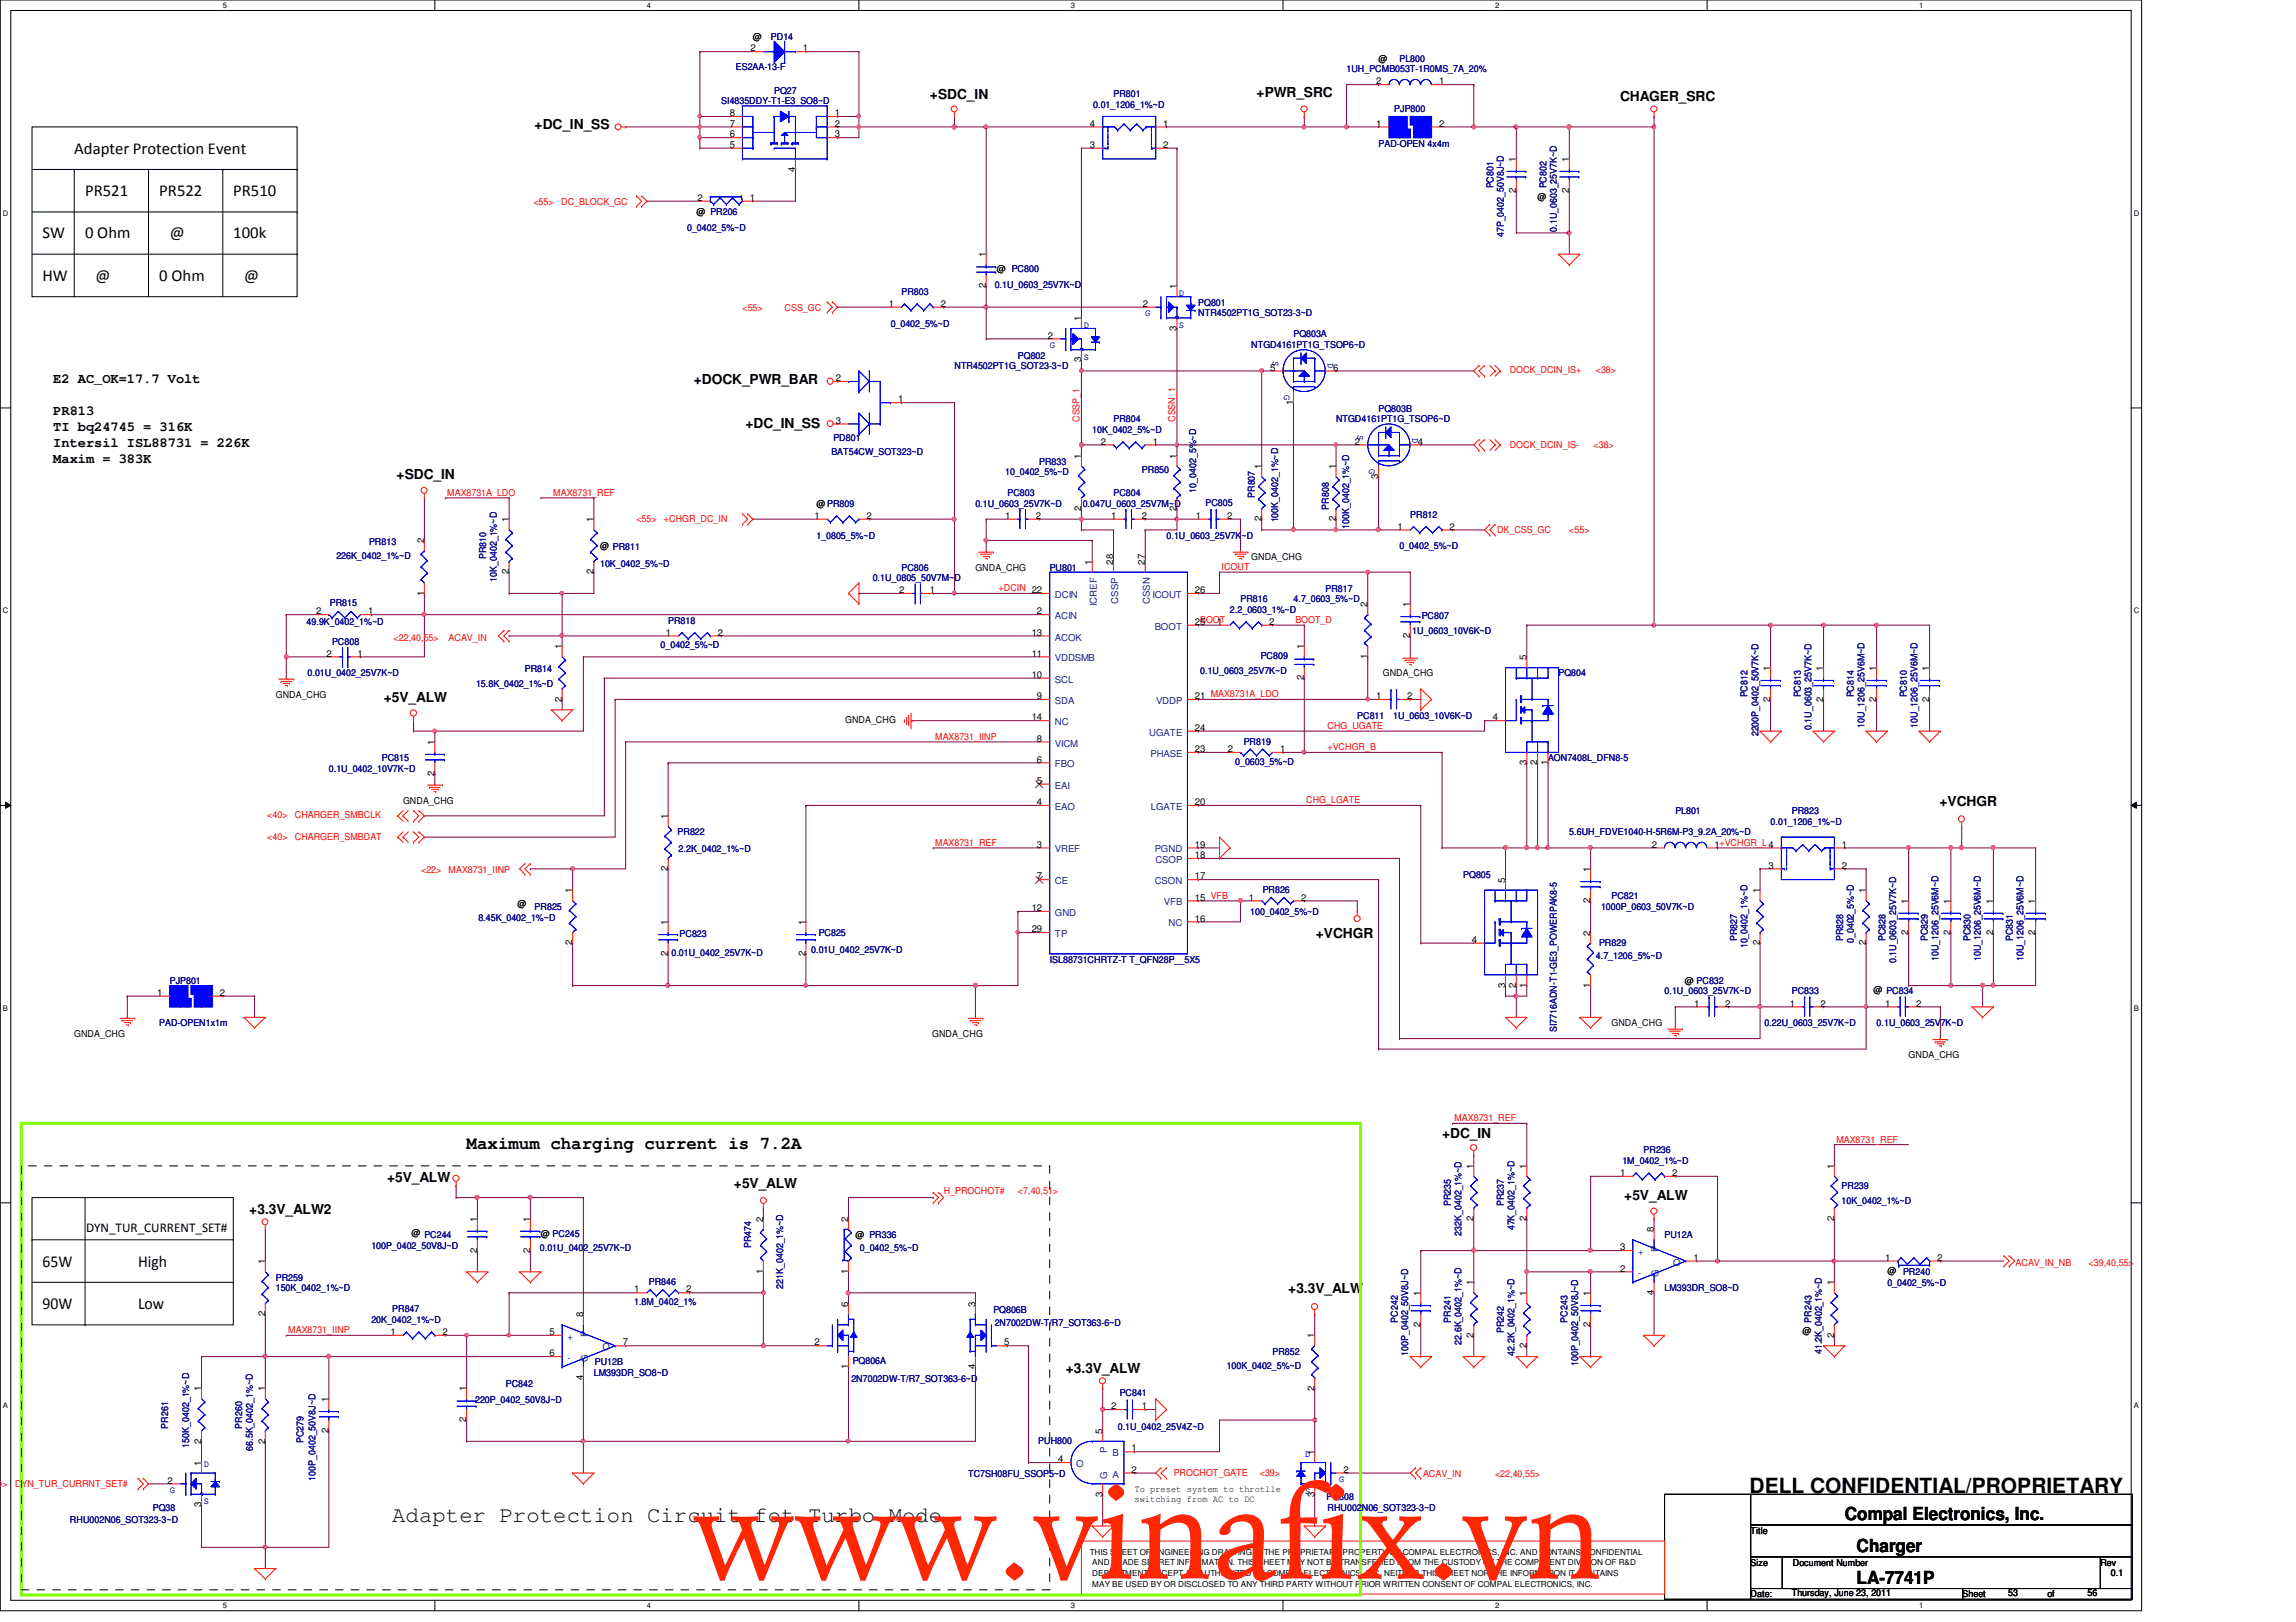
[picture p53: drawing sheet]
<svg xmlns="http://www.w3.org/2000/svg" width="297mm" height="210mm" viewBox="0 0 297 210" stroke-linecap="round" stroke-linejoin="round" font-family="sans-serif">
<defs><g id="words">
<text font-size="16.9" fill="#ff2600" x="89.6" y="204.3">www.vinafix.vn</text>
<text font-size="2.9" x="50.8" y="197">Adapter Protection Circuit fot Turbo Mode</text>
<text font-size="2.7" x="226.4" y="193.2">DELL CONFIDENTIAL/PROPRIETARY</text>
<g font-size="2.3">
<text x="60.4" y="148.6">Maximum charging current is 7.2A</text>
<text x="238.7" y="196.6">Compal Electronics, Inc.</text>
<text x="240.2" y="200.9">Charger</text>
<text x="240.2" y="205">LA-7741P</text>
</g>
<g font-size="2.2">
<text x="9.6" y="19.9">Adapter Protection Event</text>
<text x="11" y="25.4">PR521</text>
<text x="20.6" y="25.4">PR522</text>
<text x="30.2" y="25.4">PR510</text>
<text x="5.5" y="30.9">SW</text>
<text x="11" y="30.9">0 Ohm</text>
<text x="22" y="30.9">@</text>
<text x="30.2" y="30.9">100k</text>
<text x="5.5" y="36.4">HW</text>
<text x="12.4" y="36.4">@</text>
<text x="20.6" y="36.4">0 Ohm</text>
<text x="31.6" y="36.4">@</text>
<text x="5.5" y="163.9">65W</text>
<text x="17.9" y="163.9">High</text>
<text x="5.5" y="169.4">90W</text>
<text x="17.9" y="169.4">Low</text>
</g>
<g font-size="1.8">
<text x="69.2" y="16.7">+DC_IN_SS</text>
<text x="120.3" y="12.9">+SDC_IN</text>
<text x="162.6" y="12.5">+PWR_SRC</text>
<text x="209.6" y="13">CHAGER_SRC</text>
<text x="6.9" y="49.5">E2 AC_OK=17.7 Volt</text>
<text x="6.9" y="53.7">PR813</text>
<text x="89.7" y="49.7">+DOCK_PWR_BAR</text>
<text x="6.9" y="55.8">TI bq24745 = 316K</text>
<text x="6.9" y="57.8">Intersil ISL88731 = 226K</text>
<text x="6.9" y="59.9">Maxim = 383K</text>
<text x="96.4" y="55.4">+DC_IN_SS</text>
<text x="51.3" y="62">+SDC_IN</text>
<text x="49.7" y="90.8">+5V_ALW</text>
<text x="250.9" y="104.4">+VCHGR</text>
<text x="170.2" y="121.4">+VCHGR</text>
<text x="186.6" y="147.3">+DC_IN</text>
<text x="50.1" y="152.9">+5V_ALW</text>
<text x="95" y="153.8">+5V_ALW</text>
<text x="210.1" y="155.2">+5V_ALW</text>
<text x="32.3" y="157.1">+3.3V_ALW2</text>
<text x="166.7" y="167.3">+3.3V_ALW</text>
<text x="137.9" y="177.6">+3.3V_ALW</text>
</g>
<text font-size="1.7" x="11.1" y="159.4">DYN_TUR_CURRENT_SET#</text>
<g font-size="1.2">
<text x="97.4" y="5.1">@</text>
<text x="97.1" y="6.6">2</text>
<text x="103.9" y="6.6">1</text>
<text x="178.1" y="10.9">2</text>
<text x="178.3" y="8">@</text>
<text x="186.2" y="10.9">1</text>
<text x="94.4" y="17.8">6</text>
<text x="94.4" y="16.4">7</text>
<text x="94.4" y="15">8</text>
<text x="108" y="17.8">3</text>
<text x="108" y="16.4">2</text>
<text x="108" y="15">1</text>
<text x="141" y="16.4">4</text>
<text x="150.5" y="16.4">1</text>
<text x="178.1" y="16.4">1</text>
<text x="186.2" y="16.4">2</text>
<text x="94.4" y="19.1">5</text>
<text x="102.9" y="22.2" transform="rotate(-90 102.9 22.2)">4</text>
<text x="141" y="19.1">3</text>
<text x="150.5" y="19.1">2</text>
<text x="196.1" y="21" transform="rotate(-90 196.1 21)">1</text>
<text x="203" y="21" transform="rotate(-90 203 21)">1</text>
<text x="90.1" y="27.9">@ PR206</text>
<text x="90.3" y="26">2</text>
<text x="97" y="26">1</text>
<text x="196.1" y="24.9" transform="rotate(-90 196.1 24.9)">2</text>
<text x="198.9" y="25.8">@</text>
<text x="203" y="24.9" transform="rotate(-90 203 24.9)">2</text>
<text x="127.5" y="33.3" transform="rotate(-90 127.5 33.3)">1</text>
<text x="128.9" y="35.1">@ PC800</text>
<text x="115" y="39.7">1</text>
<text x="121.7" y="39.7">2</text>
<text x="127.5" y="37.3" transform="rotate(-90 127.5 37.3)">2</text>
<text x="139.9" y="41.5" transform="rotate(-90 139.9 41.5)">1</text>
<text x="147.9" y="39.7">2</text>
<text x="152.2" y="37.4" transform="rotate(-90 152.2 37.4)">1</text>
<text x="135.5" y="43.8">2</text>
<text x="139.9" y="46.9" transform="rotate(-90 139.9 46.9)">3</text>
<text x="152.2" y="42.8" transform="rotate(-90 152.2 42.8)">3</text>
<text x="164.3" y="48">5</text>
<text x="172.5" y="48">6</text>
<text x="108.1" y="49.3">2</text>
<text x="116.2" y="52.1">1</text>
<text x="167.3" y="52.4" transform="rotate(-90 167.3 52.4)">1</text>
<text x="108.1" y="54.8">3</text>
<text x="139.9" y="59.4" transform="rotate(-90 139.9 59.4)">1</text>
<text x="142.4" y="57.5">2</text>
<text x="149.1" y="57.5">1</text>
<text x="152.2" y="59.4" transform="rotate(-90 152.2 59.4)">1</text>
<text x="175.3" y="57.5">2</text>
<text x="183.4" y="57.5">4</text>
<text x="105.6" y="65.6">@ PR809</text>
<text x="163.2" y="60.7" transform="rotate(-90 163.2 60.7)">1</text>
<text x="172.8" y="60.7" transform="rotate(-90 172.8 60.7)">1</text>
<text x="178.3" y="62" transform="rotate(-90 178.3 62)">3</text>
<text x="54.9" y="70.3" transform="rotate(-90 54.9 70.3)">2</text>
<text x="65.8" y="67.6" transform="rotate(-90 65.8 67.6)">1</text>
<text x="76.8" y="67.6" transform="rotate(-90 76.8 67.6)">1</text>
<text x="77.6" y="71.1">@ PR811</text>
<text x="105.4" y="67.1">1</text>
<text x="112.1" y="67.1">2</text>
<text x="130" y="67.1">1</text>
<text x="134" y="67.1">2</text>
<text x="139.9" y="66.1" transform="rotate(-90 139.9 66.1)">2</text>
<text x="143.8" y="67.1">1</text>
<text x="147.7" y="67.1">2</text>
<text x="152.2" y="66.1" transform="rotate(-90 152.2 66.1)">2</text>
<text x="154.7" y="67.1">1</text>
<text x="158.7" y="67.1">2</text>
<text x="163.2" y="67.5" transform="rotate(-90 163.2 67.5)">2</text>
<text x="172.8" y="67.5" transform="rotate(-90 172.8 67.5)">2</text>
<text x="180.8" y="68.5">1</text>
<text x="187.5" y="68.5">2</text>
<text x="54.9" y="77.1" transform="rotate(-90 54.9 77.1)">1</text>
<text x="65.8" y="74.3" transform="rotate(-90 65.8 74.3)">2</text>
<text x="76.8" y="74.3" transform="rotate(-90 76.8 74.3)">2</text>
<text x="116.3" y="76.8">2</text>
<text x="120.3" y="76.8">1</text>
<text x="126.2" y="73.8">GNDA_CHG</text>
<text x="141.3" y="73.1" transform="rotate(-90 141.3 73.1)">1</text>
<text x="144" y="73.1" transform="rotate(-90 144 73.1)">28</text>
<text x="148.1" y="73.1" transform="rotate(-90 148.1 73.1)">27</text>
<text x="154.6" y="76.8">26</text>
<text x="161.9" y="72.4">GNDA_CHG</text>
<text x="40.9" y="79.5">2</text>
<text x="47.6" y="79.5">1</text>
<text x="86.1" y="82.3">1</text>
<text x="92.9" y="82.3">2</text>
<text x="133.5" y="82.3">13</text>
<text x="134.2" y="79.5">2</text>
<text x="154.6" y="80.9">25</text>
<text x="157.5" y="80.9">1</text>
<text x="164.2" y="80.9">2</text>
<text x="176.9" y="78.6" transform="rotate(-90 176.9 78.6)">2</text>
<text x="182.4" y="82.6" transform="rotate(-90 182.4 82.6)">2</text>
<text x="182.4" y="78.6" transform="rotate(-90 182.4 78.6)">1</text>
<text x="42.2" y="85">2</text>
<text x="46.3" y="85">1</text>
<text x="72.7" y="84" transform="rotate(-90 72.7 84)">1</text>
<text x="133.5" y="85">11</text>
<text x="133.5" y="87.7">10</text>
<text x="168.7" y="88.1" transform="rotate(-90 168.7 88.1)">2</text>
<text x="168.7" y="84" transform="rotate(-90 168.7 84)">1</text>
<text x="176.9" y="85.3" transform="rotate(-90 176.9 85.3)">1</text>
<text x="178.9" y="87.5">GNDA_CHG</text>
<text x="197.5" y="85.4" transform="rotate(-90 197.5 85.4)">5</text>
<text x="229" y="86.8" transform="rotate(-90 229 86.8)">1</text>
<text x="235.9" y="86.8" transform="rotate(-90 235.9 86.8)">1</text>
<text x="242.7" y="86.8" transform="rotate(-90 242.7 86.8)">1</text>
<text x="249.6" y="86.8" transform="rotate(-90 249.6 86.8)">1</text>
<text x="35.7" y="90.3">GNDA_CHG</text>
<text x="72.7" y="90.8" transform="rotate(-90 72.7 90.8)">2</text>
<text x="109.3" y="93.6">GNDA_CHG</text>
<text x="133.5" y="93.2">14</text>
<text x="134.2" y="90.5">9</text>
<text x="134.2" y="96">8</text>
<text x="154.6" y="94.6">24</text>
<text x="154.6" y="90.5">21 MAX8731A_LDO</text>
<text x="178.1" y="90.5">1</text>
<text x="182" y="90.5">2</text>
<text x="193.1" y="93.2">4</text>
<text x="229" y="90.8" transform="rotate(-90 229 90.8)">2</text>
<text x="235.9" y="90.8" transform="rotate(-90 235.9 90.8)">2</text>
<text x="242.7" y="90.8" transform="rotate(-90 242.7 90.8)">2</text>
<text x="249.6" y="90.8" transform="rotate(-90 249.6 90.8)">2</text>
<text x="56.2" y="100.4" transform="rotate(-90 56.2 100.4)">2</text>
<text x="56.2" y="96.4" transform="rotate(-90 56.2 96.4)">1</text>
<text x="134.2" y="98.7">6</text>
<text x="134.2" y="101.4">5</text>
<text x="154.6" y="97.3">23</text>
<text x="158.8" y="97.3">2</text>
<text x="165.6" y="97.3">1</text>
<text x="197.5" y="99" transform="rotate(-90 197.5 99)">3</text>
<text x="198.9" y="99" transform="rotate(-90 198.9 99)">2</text>
<text x="200.2" y="99" transform="rotate(-90 200.2 99)">1</text>
<text x="52.2" y="104">GNDA_CHG</text>
<text x="86.4" y="106" transform="rotate(-90 86.4 106)">1</text>
<text x="134.2" y="104.2">4</text>
<text x="154.6" y="104.2">20</text>
<text x="86.4" y="112.7" transform="rotate(-90 86.4 112.7)">2</text>
<text x="134.2" y="109.7">3</text>
<text x="134.2" y="113.8">7</text>
<text x="154.6" y="111">18</text>
<text x="154.6" y="113.8">17</text>
<text x="154.6" y="109.7">19</text>
<text x="205.7" y="112.9" transform="rotate(-90 205.7 112.9)">1</text>
<text x="213.7" y="109.7">2</text>
<text x="221.8" y="109.7">1+VCHGR_L4</text>
<text x="228.8" y="112.4">3</text>
<text x="238.3" y="109.7">1</text>
<text x="238.3" y="112.4">2</text>
<text x="67" y="117.4">@</text>
<text x="74" y="115.6" transform="rotate(-90 74 115.6)">1</text>
<text x="86.4" y="119.7" transform="rotate(-90 86.4 119.7)">1</text>
<text x="104.2" y="119.7" transform="rotate(-90 104.2 119.7)">1</text>
<text x="133.5" y="117.9">12</text>
<text x="154.6" y="116.5">15 VFB</text>
<text x="154.6" y="119.3">16</text>
<text x="161.6" y="116.5">1</text>
<text x="168.3" y="116.5">2</text>
<text x="194.7" y="114.2" transform="rotate(-90 194.7 114.2)">5</text>
<text x="205.7" y="116.8" transform="rotate(-90 205.7 116.8)">2</text>
<text x="227.7" y="115.6" transform="rotate(-90 227.7 115.6)">1</text>
<text x="241.4" y="115.6" transform="rotate(-90 241.4 115.6)">1</text>
<text x="246.9" y="117" transform="rotate(-90 246.9 117)">1</text>
<text x="252.3" y="117" transform="rotate(-90 252.3 117)">1</text>
<text x="257.8" y="117" transform="rotate(-90 257.8 117)">1</text>
<text x="263.3" y="117" transform="rotate(-90 263.3 117)">1</text>
<text x="74" y="122.3" transform="rotate(-90 74 122.3)">2</text>
<text x="86.4" y="123.7" transform="rotate(-90 86.4 123.7)">2</text>
<text x="104.2" y="123.7" transform="rotate(-90 104.2 123.7)">2</text>
<text x="133.5" y="120.7">29</text>
<text x="190.4" y="122">4</text>
<text x="205.7" y="121.1" transform="rotate(-90 205.7 121.1)">2</text>
<text x="227.7" y="122.3" transform="rotate(-90 227.7 122.3)">2</text>
<text x="241.4" y="122.3" transform="rotate(-90 241.4 122.3)">2</text>
<text x="246.9" y="120.9" transform="rotate(-90 246.9 120.9)">2</text>
<text x="252.3" y="120.9" transform="rotate(-90 252.3 120.9)">2</text>
<text x="257.8" y="120.9" transform="rotate(-90 257.8 120.9)">2</text>
<text x="263.3" y="120.9" transform="rotate(-90 263.3 120.9)">2</text>
<text x="20.3" y="128.9">1</text>
<text x="28.4" y="128.9">2</text>
<text x="194.7" y="127.8" transform="rotate(-90 194.7 127.8)">3</text>
<text x="196.1" y="127.8" transform="rotate(-90 196.1 127.8)">2</text>
<text x="197.5" y="127.8" transform="rotate(-90 197.5 127.8)">1</text>
<text x="205.7" y="127.8" transform="rotate(-90 205.7 127.8)">1</text>
<text x="218" y="127.3">@ PC832</text>
<text x="219.2" y="130.3">1</text>
<text x="223.2" y="130.3">2</text>
<text x="231.6" y="130.3">1</text>
<text x="235.5" y="130.3">2</text>
<text x="242.4" y="128.6">@ PC834</text>
<text x="243.9" y="130.3">1</text>
<text x="247.9" y="130.3">2</text>
<text x="9.6" y="134.2">GNDA_CHG</text>
<text x="120.6" y="134.2">GNDA_CHG</text>
<text x="208.5" y="132.8">GNDA_CHG</text>
<text x="246.9" y="136.9">GNDA_CHG</text>
<text x="190.6" y="151.3" transform="rotate(-90 190.6 151.3)">1</text>
<text x="197.5" y="151.3" transform="rotate(-90 197.5 151.3)">1</text>
<text x="209.6" y="152.2">1</text>
<text x="216.3" y="152.2">2</text>
<text x="237.3" y="151.3" transform="rotate(-90 237.3 151.3)">1</text>
<text x="53.3" y="160">@ PC244</text>
<text x="61.7" y="158.1" transform="rotate(-90 61.7 158.1)">1</text>
<text x="68.6" y="158.1" transform="rotate(-90 68.6 158.1)">1</text>
<text x="70" y="160.1">@ PC245</text>
<text x="98.7" y="158.1" transform="rotate(-90 98.7 158.1)">2</text>
<text x="109.7" y="158.1" transform="rotate(-90 109.7 158.1)">2</text>
<text x="110.7" y="160.2">@ PR336</text>
<text x="190.6" y="158" transform="rotate(-90 190.6 158)">2</text>
<text x="197.5" y="158" transform="rotate(-90 197.5 158)">2</text>
<text x="209.6" y="161.8">3</text>
<text x="213.9" y="159.5" transform="rotate(-90 213.9 159.5)">8</text>
<text x="237.3" y="158" transform="rotate(-90 237.3 158)">2</text>
<text x="34.3" y="163.6" transform="rotate(-90 34.3 163.6)">1</text>
<text x="61.7" y="162.1" transform="rotate(-90 61.7 162.1)">2</text>
<text x="68.6" y="162.1" transform="rotate(-90 68.6 162.1)">2</text>
<text x="82" y="167.3">1</text>
<text x="88.8" y="167.3">2</text>
<text x="98.7" y="164.8" transform="rotate(-90 98.7 164.8)">1</text>
<text x="109.7" y="164.8" transform="rotate(-90 109.7 164.8)">1</text>
<text x="183.8" y="167.7" transform="rotate(-90 183.8 167.7)">1</text>
<text x="190.6" y="166.3" transform="rotate(-90 190.6 166.3)">1</text>
<text x="197.5" y="167.7" transform="rotate(-90 197.5 167.7)">1</text>
<text x="205.7" y="167.7" transform="rotate(-90 205.7 167.7)">1</text>
<text x="209.6" y="164.5">2</text>
<text x="213.9" y="167.6" transform="rotate(-90 213.9 167.6)">4</text>
<text x="219.1" y="163.2">1</text>
<text x="237.3" y="166.3" transform="rotate(-90 237.3 166.3)">1</text>
<text x="243.9" y="163.2">1</text>
<text x="244.2" y="164.9">@</text>
<text x="250.6" y="163.2">2</text>
<text x="34.3" y="170.3" transform="rotate(-90 34.3 170.3)">2</text>
<text x="50.5" y="172.8">1</text>
<text x="57.2" y="172.8">2</text>
<text x="71.1" y="172.8">5</text>
<text x="75.4" y="170.5" transform="rotate(-90 75.4 170.5)">8</text>
<text x="109.7" y="169.1" transform="rotate(-90 109.7 169.1)">6</text>
<text x="126.1" y="169.1" transform="rotate(-90 126.1 169.1)">3</text>
<text x="170" y="173.2" transform="rotate(-90 170 173.2)">1</text>
<text x="183.8" y="171.7" transform="rotate(-90 183.8 171.7)">2</text>
<text x="190.6" y="173.1" transform="rotate(-90 190.6 173.1)">2</text>
<text x="205.7" y="171.7" transform="rotate(-90 205.7 171.7)">2</text>
<text x="233.2" y="172.6">@</text>
<text x="237.3" y="173.1" transform="rotate(-90 237.3 173.1)">2</text>
<text x="71.1" y="175.5">6</text>
<text x="75.4" y="178.6" transform="rotate(-90 75.4 178.6)">4</text>
<text x="80.6" y="174.1">7</text>
<text x="105.4" y="174.1">2</text>
<text x="109.7" y="177.2" transform="rotate(-90 109.7 177.2)">1</text>
<text x="126.1" y="177.2" transform="rotate(-90 126.1 177.2)">4</text>
<text x="129.9" y="174.1">5</text>
<text x="170" y="180" transform="rotate(-90 170 180)">2</text>
<text x="197.5" y="174.5" transform="rotate(-90 197.5 174.5)">2</text>
<text x="26" y="180" transform="rotate(-90 26 180)">1</text>
<text x="34.3" y="180" transform="rotate(-90 34.3 180)">1</text>
<text x="42.5" y="185.4" transform="rotate(-90 42.5 185.4)">2</text>
<text x="42.5" y="181.4" transform="rotate(-90 42.5 181.4)">1</text>
<text x="60.3" y="184.1" transform="rotate(-90 60.3 184.1)">2</text>
<text x="60.3" y="180" transform="rotate(-90 60.3 180)">1</text>
<text x="142.6" y="185.5" transform="rotate(-90 142.6 185.5)">5</text>
<text x="143.8" y="182.4">2</text>
<text x="147.7" y="182.4">1</text>
<text x="21.7" y="192">2</text>
<text x="26" y="189.7" transform="rotate(-90 26 189.7)">1</text>
<text x="26" y="186.8" transform="rotate(-90 26 186.8)">2</text>
<text x="34.3" y="186.8" transform="rotate(-90 34.3 186.8)">2</text>
<text x="136.9" y="189.2">4</text>
<text x="146.4" y="187.8">1</text>
<text x="146.4" y="190.6">2</text>
<text x="170" y="188.3" transform="rotate(-90 170 188.3)">1</text>
<text x="173.8" y="190.6">2</text>
<text x="26" y="195" transform="rotate(-90 26 195)">3</text>
<text x="142.6" y="193.7" transform="rotate(-90 142.6 193.7)">3</text>
<text x="146.8" y="193">To preset system to throtlle</text>
<text x="146.8" y="194.4">switching from AC to DC</text>
<text x="170" y="193.7" transform="rotate(-90 170 193.7)">3</text>
<text x="226.5" y="198.5">Title</text>
<text x="226.5" y="202.6">Size</text>
<text x="231.9" y="202.6">Document Number</text>
<text x="271.7" y="202.6">Rev</text>
<text x="226.5" y="206.7">Date:</text>
<text x="231.8" y="206.6">Thursday, June 23, 2011</text>
<text x="253.9" y="206.7">Sheet</text>
<text x="259.8" y="206.6">53</text>
<text x="264.9" y="206.7">of</text>
<text x="270.1" y="206.6">56</text>
<text x="273.1" y="204">0.1</text>
</g>
<g font-size="1.2" fill="#000080">
<text x="99.7" y="5.1">PD14</text>
<text x="95.2" y="9.1">ES2AA-13-F</text>
<text x="174.2" y="9.4">1UH_PCMB053T-1R0MS_7A_20%</text>
<text x="181.1" y="8">PL800</text>
<text x="93.3" y="13.5">SI4835DDY-T1-E3_SO8~D</text>
<text x="100.2" y="12.1">PQ27</text>
<text x="141.4" y="14">0.01_1206_1%~D</text>
<text x="144.1" y="12.5">PR801</text>
<text x="180.4" y="14.4">PJP800</text>
<text x="178.3" y="19">PAD-OPEN 4x4m</text>
<text x="88.9" y="29.9">0_0402_5%~D</text>
<text x="193.2" y="24.4" transform="rotate(-90 193.2 24.4)">PC801</text>
<text x="200.1" y="24.4" transform="rotate(-90 200.1 24.4)">PC802</text>
<text x="194.6" y="30.7" transform="rotate(-90 194.6 30.7)">47P_0402_50V8J~D</text>
<text x="201.4" y="30" transform="rotate(-90 201.4 30)">0.1U_0603_25V7K~D</text>
<text x="116.6" y="38.1">PR803</text>
<text x="128.7" y="37.2">0.1U_0603_25V7K~D</text>
<text x="155" y="39.5">PQ801</text>
<text x="155" y="40.9">NTR4502PT1G_SOT23-3~D</text>
<text x="115.2" y="42.3">0_0402_5%~D</text>
<text x="123.5" y="47.8">NTR4502PT1G_SOT23-3~D</text>
<text x="131.7" y="46.4">PQ802</text>
<text x="161.9" y="45">NTGD4161PT1G_TSOP6~D</text>
<text x="167.3" y="43.6">PQ803A</text>
<text x="178.3" y="53.3">PQ803B</text>
<text x="107.6" y="58.9">BAT54CW_SOT323~D</text>
<text x="107.8" y="57.1">PD801</text>
<text x="141.3" y="56">10K_0402_5%~D</text>
<text x="144.1" y="54.6">PR804</text>
<text x="172.8" y="54.6">NTGD4161PT1G_TSOP6~D</text>
<text x="126.2" y="65.6">0.1U_0603_25V7K~D</text>
<text x="130" y="61.5">10_0402_5%~D</text>
<text x="130.3" y="64.2">PC803</text>
<text x="134.4" y="60.1">PR833</text>
<text x="140.1" y="65.6">0.047U_0603_25V7M~D</text>
<text x="144.1" y="64.2">PC804</text>
<text x="147.7" y="61.2">PR850</text>
<text x="154.8" y="63.8" transform="rotate(-90 154.8 63.8)">10_0402_5%~D</text>
<text x="156" y="65.4">PC805</text>
<text x="162.3" y="64.4" transform="rotate(-90 162.3 64.4)">PR807</text>
<text x="171.9" y="66" transform="rotate(-90 171.9 66)">PR808</text>
<text x="47.7" y="70.5">PR813</text>
<text x="105.6" y="69.7">1_0805_5%~D</text>
<text x="150.9" y="69.7">0.1U_0603_25V7K~D</text>
<text x="165.4" y="67.6" transform="rotate(-90 165.4 67.6)">100K_0402_1%~D</text>
<text x="174.5" y="68.4" transform="rotate(-90 174.5 68.4)">100K_0402_1%~D</text>
<text x="181.1" y="71.1">0_0402_5%~D</text>
<text x="182.5" y="67">PR812</text>
<text x="43.5" y="72.3">226K_0402_1%~D</text>
<text x="62.9" y="72.4" transform="rotate(-90 62.9 72.4)">PR810</text>
<text x="64.3" y="75.3" transform="rotate(-90 64.3 75.3)">10K_0402_1%~D</text>
<text x="77.6" y="73.4">10K_0402_5%~D</text>
<text x="112.9" y="75.2">0.1U_0805_50V7M~D</text>
<text x="116.6" y="73.8">PC806</text>
<text x="135.8" y="73.8">PU801</text>
<text x="160.5" y="77.9">PR816</text>
<text x="167.3" y="77.9">4.7_0603_5%~D</text>
<text x="171.5" y="76.6">PR817</text>
<text x="39.7" y="80.9">49.9K_0402_1%~D</text>
<text x="42.7" y="78.4">PR815</text>
<text x="43" y="83.4">PC808</text>
<text x="85.5" y="83.8">0_0402_5%~D</text>
<text x="86.4" y="80.7">PR818</text>
<text x="159.1" y="79.3">2.2_0603_1%~D</text>
<text x="182.7" y="82">1U_0603_10V6K~D</text>
<text x="183.9" y="80.1">PC807</text>
<text x="39.8" y="87.5">0.01U_0402_25V7K~D</text>
<text x="61.6" y="88.9">15.8K_0402_1%~D</text>
<text x="67.9" y="87">PR814</text>
<text x="155.3" y="87.2">0.1U_0603_25V7K~D</text>
<text x="163.1" y="85.2">PC809</text>
<text x="201.6" y="87.5">PQ804</text>
<text x="175.6" y="93">PC811</text>
<text x="180.3" y="93">1U_0603_10V6K~D</text>
<text x="226.1" y="90.3" transform="rotate(-90 226.1 90.3)">PC812</text>
<text x="227.5" y="95.3" transform="rotate(-90 227.5 95.3)">2200P_0402_50V7K~D</text>
<text x="233" y="90.3" transform="rotate(-90 233 90.3)">PC813</text>
<text x="234.4" y="94.5" transform="rotate(-90 234.4 94.5)">0.1U_0603_25V7K~D</text>
<text x="239.8" y="90.3" transform="rotate(-90 239.8 90.3)">PC814</text>
<text x="241.2" y="94.2" transform="rotate(-90 241.2 94.2)">10U_1206_25V6M~D</text>
<text x="246.7" y="90.3" transform="rotate(-90 246.7 90.3)">PC810</text>
<text x="248.1" y="94.2" transform="rotate(-90 248.1 94.2)">10U_1206_25V6M~D</text>
<text x="42.5" y="99.9">0.1U_0402_10V7K~D</text>
<text x="49.4" y="98.5">PC815</text>
<text x="159.8" y="99.1">0_0603_5%~D</text>
<text x="160.9" y="96.4">PR819</text>
<text x="200.3" y="98.5">AON7408L_DFN8-5</text>
<text x="216.7" y="105.4">PL801</text>
<text x="229.1" y="106.7">0.01_1206_1%~D</text>
<text x="231.8" y="105.4">PR823</text>
<text x="87.7" y="108.1">PR822</text>
<text x="87.8" y="110.3">2.2K_0402_1%~D</text>
<text x="189.3" y="113.6">PQ805</text>
<text x="203" y="108.1">5.6UH_FDVE1040-H-5R6M-P3_9.2A_20%~D</text>
<text x="61.9" y="119.2">8.45K_0402_1%~D</text>
<text x="69.2" y="117.7">PR825</text>
<text x="161.8" y="118.4">100_0402_5%~D</text>
<text x="163.4" y="115.5">PR826</text>
<text x="207.1" y="117.7">1000P_0603_50V7K~D</text>
<text x="208.5" y="116.3">PC821</text>
<text x="86.9" y="123.7">0.01U_0402_25V7K~D</text>
<text x="87.9" y="121.3">PC823</text>
<text x="104.9" y="123.3">0.01U_0402_25V7K~D</text>
<text x="105.9" y="121.2">PC825</text>
<text x="135.8" y="124.6">ISL88731CHRTZ-T T_QFN28P__5X5</text>
<text x="206.5" y="124.2">4.7_1206_5%~D</text>
<text x="206.9" y="122.4">PR829</text>
<text x="224.7" y="121.8" transform="rotate(-90 224.7 121.8)">PR827</text>
<text x="226.1" y="122.7" transform="rotate(-90 226.1 122.7)">10_0402_1%~D</text>
<text x="238.5" y="121.8" transform="rotate(-90 238.5 121.8)">PR828</text>
<text x="239.8" y="122" transform="rotate(-90 239.8 122)">0_0402_5%~D</text>
<text x="243.9" y="121.8" transform="rotate(-90 243.9 121.8)">PC828</text>
<text x="245.3" y="124.7" transform="rotate(-90 245.3 124.7)">0.1U_0603_25V7K~D</text>
<text x="249.4" y="121.8" transform="rotate(-90 249.4 121.8)">PC829</text>
<text x="250.8" y="124.4" transform="rotate(-90 250.8 124.4)">10U_1206_25V6M~D</text>
<text x="254.9" y="121.8" transform="rotate(-90 254.9 121.8)">PC830</text>
<text x="256.3" y="124.4" transform="rotate(-90 256.3 124.4)">10U_1206_25V6M~D</text>
<text x="260.4" y="121.8" transform="rotate(-90 260.4 121.8)">PC831</text>
<text x="261.8" y="124.4" transform="rotate(-90 261.8 124.4)">10U_1206_25V6M~D</text>
<text x="22" y="127.3">PJP801</text>
<text x="215.3" y="128.7">0.1U_0603_25V7K~D</text>
<text x="231.8" y="128.7">PC833</text>
<text x="20.6" y="132.8">PAD-OPEN1x1m</text>
<text x="201.4" y="133.6" transform="rotate(-90 201.4 133.6)">SI7716ADN-T1-GE3_POWERPAK8-5</text>
<text x="228.3" y="132.8">0.22U_0603_25V7K~D</text>
<text x="242.8" y="132.8">0.1U_0603_25V7K~D</text>
<text x="212.6" y="149.3">PR236</text>
<text x="209.9" y="150.6">1M_0402_1%~D</text>
<text x="238.2" y="153.9">PR239</text>
<text x="238.2" y="155.8">10K_0402_1%~D</text>
<text x="48" y="161.6">100P_0402_50V8J~D</text>
<text x="69.8" y="161.9">0.01U_0402_25V7K~D</text>
<text x="97.2" y="161.5" transform="rotate(-90 97.2 161.5)">PR474</text>
<text x="111.2" y="161.9">0_0402_5%~D</text>
<text x="187.7" y="156.1" transform="rotate(-90 187.7 156.1)">PR235</text>
<text x="189.1" y="159.9" transform="rotate(-90 189.1 159.9)">232K_0402_1%~D</text>
<text x="194.6" y="156.1" transform="rotate(-90 194.6 156.1)">PR237</text>
<text x="195.9" y="159.2" transform="rotate(-90 195.9 159.2)">47K_0402_1%~D</text>
<text x="215.3" y="160.2">PU12A</text>
<text x="35.7" y="165.7">PR259</text>
<text x="35.7" y="167.1">150K_0402_1%~D</text>
<text x="83.9" y="166.3">PR846</text>
<text x="101.3" y="166.8" transform="rotate(-90 101.3 166.8)">221K_0402_1%~D</text>
<text x="215.3" y="167.1">LM393DR_SO8~D</text>
<text x="244.2" y="166.4">0_0402_5%~D</text>
<text x="246.2" y="165">PR240</text>
<text x="48" y="171.2">20K_0402_1%~D</text>
<text x="50.8" y="169.8">PR847</text>
<text x="82" y="168.9">1.8M_0402_1%</text>
<text x="128.5" y="170">PQ806B</text>
<text x="128.7" y="171.6">2N7002DW-T/R7_SOT363-6~D</text>
<text x="180.8" y="171.2" transform="rotate(-90 180.8 171.2)">PC242</text>
<text x="187.7" y="171.2" transform="rotate(-90 187.7 171.2)">PR241</text>
<text x="194.6" y="172.6" transform="rotate(-90 194.6 172.6)">PR242</text>
<text x="202.8" y="171.2" transform="rotate(-90 202.8 171.2)">PC243</text>
<text x="234.4" y="171.2" transform="rotate(-90 234.4 171.2)">PR243</text>
<text x="65.4" y="179.5">PC842</text>
<text x="76.8" y="178.1">LM393DR_SO8~D</text>
<text x="77" y="176.7">PU12B</text>
<text x="110.1" y="178.9">2N7002DW-T/R7_SOT363-6~D</text>
<text x="110.3" y="176.6">PQ806A</text>
<text x="158.7" y="177.1">100K_0402_5%~D</text>
<text x="164.6" y="175.3">PR852</text>
<text x="182.2" y="175.4" transform="rotate(-90 182.2 175.4)">100P_0402_50V8J~D</text>
<text x="189.1" y="174" transform="rotate(-90 189.1 174)">22.6K_0402_1%~D</text>
<text x="195.9" y="175.4" transform="rotate(-90 195.9 175.4)">42.2K_0402_1%~D</text>
<text x="204.2" y="176.8" transform="rotate(-90 204.2 176.8)">100P_0402_50V8J~D</text>
<text x="235.7" y="175.3" transform="rotate(-90 235.7 175.3)">41.2K_0402_1%~D</text>
<text x="21.8" y="184.9" transform="rotate(-90 21.8 184.9)">PR261</text>
<text x="31.3" y="184.9" transform="rotate(-90 31.3 184.9)">PR260</text>
<text x="61.5" y="181.6">220P_0402_50V8J~D</text>
<text x="144.6" y="185">0.1U_0402_25V4Z~D</text>
<text x="144.9" y="180.7">PC841</text>
<text x="24.5" y="187.3" transform="rotate(-90 24.5 187.3)">150K_0402_1%~D</text>
<text x="32.7" y="187.7" transform="rotate(-90 32.7 187.7)">66.5K_0402_1%~D</text>
<text x="39.3" y="186.8" transform="rotate(-90 39.3 186.8)">PC279</text>
<text x="40.8" y="191.6" transform="rotate(-90 40.8 191.6)">100P_0402_50V8J~D</text>
<text x="125.3" y="191.1">TC7SH08FU_SSOP5~D</text>
<text x="134.3" y="186.9">PUH800</text>
<text x="9.1" y="197.1">RHU002N06_SOT323-3~D</text>
<text x="19.8" y="195.5">PQ38</text>
<text x="171.6" y="194.1">PQ808</text>
<text x="171.7" y="195.5">RHU002N06_SOT323-3~D</text>
</g>
<g font-size="1.2" fill="#f00">
<text x="69" y="26.5">&lt;55&gt;</text>
<text x="72.6" y="26.5">DC_BLOCK_GC</text>
<text x="96.1" y="40.2">&lt;55&gt;</text>
<text x="101.5" y="40.2">CSS_GC</text>
<text x="195.3" y="48.3">DOCK_DCIN_IS+</text>
<text x="206.5" y="48.3">&lt;38&gt;</text>
<text x="139.7" y="54.6" transform="rotate(-90 139.7 54.6)">CSSP_1</text>
<text x="152" y="54.6" transform="rotate(-90 152 54.6)">CSSN_1</text>
<text x="195.3" y="57.9">DOCK_DCIN_IS-</text>
<text x="206.2" y="57.9">&lt;38&gt;</text>
<text x="57.9" y="64.2">MAX8731A_LDO</text>
<text x="71.6" y="64.2">MAX8731_REF</text>
<text x="82.3" y="67.5">&lt;55&gt;</text>
<text x="85.9" y="67.5">+CHGR_DC_IN</text>
<text x="193.7" y="69">DK_CSS_GC</text>
<text x="203" y="69">&lt;55&gt;</text>
<text x="129.2" y="76.5">+DCIN 22</text>
<text x="158" y="73.8">ICOUT</text>
<text x="50.9" y="82.9">&lt;22,40,55&gt;</text>
<text x="58" y="82.9">ACAV_IN</text>
<text x="155.3" y="80.6">BOOT</text>
<text x="167.6" y="80.6">BOOT_D</text>
<text x="121" y="95.8">MAX8731_IINP</text>
<text x="171.7" y="94.4">CHG_UGATE</text>
<text x="171.7" y="97.1">+VCHGR_B</text>
<text x="34.6" y="105.9">&lt;40&gt;</text>
<text x="38.1" y="105.9">CHARGER_SMBCLK</text>
<text x="169" y="104">CHG_LGATE</text>
<text x="34.6" y="108.7">&lt;40&gt;</text>
<text x="38.1" y="108.7">CHARGER_SMBDAT</text>
<text x="54.5" y="113">&lt;22&gt;</text>
<text x="58" y="113">MAX8731_IINP</text>
<text x="121" y="109.5">MAX8731_REF</text>
<text x="188.2" y="145.1">MAX8731_REF</text>
<text x="237.6" y="147.9">MAX8731_REF</text>
<text x="122.1" y="154.5">H_PROCHOT#</text>
<text x="131.7" y="154.5">&lt;7,40,51&gt;</text>
<text x="260.8" y="163.8">ACAV_IN_NB</text>
<text x="270.2" y="163.8">&lt;39,40,55&gt;</text>
<text x="37.3" y="172.6">MAX8731_IINP</text>
<text x="151.8" y="191">PROCHOT_GATE</text>
<text x="163" y="191">&lt;39&gt;</text>
<text x="184.1" y="191.1">ACAV_IN</text>
<text x="193.4" y="191.1">&lt;22,40,55&gt;</text>
<text x="-.9" y="192.4">40&gt;</text>
<text x="1.9" y="192.4">DYN_TUR_CURRNT_SET#</text>
</g>
<g font-size="1.2" fill="#00f">
<text x="148.2" y="40.9">G</text>
<text x="152.5" y="38.3">D</text>
<text x="135.8" y="45">G</text>
<text x="140.2" y="46.5">S</text>
<text x="140.2" y="42.4">D</text>
<text x="152.5" y="42.4">S</text>
<text x="164.7" y="46.7" transform="rotate(90 164.7 46.7)">S</text>
<text x="171.8" y="47" transform="rotate(90 171.8 47)">D</text>
<text x="166.2" y="51.1" transform="rotate(90 166.2 51.1)">G</text>
<text x="175.6" y="56.3" transform="rotate(90 175.6 56.3)">S</text>
<text x="182.7" y="56.6" transform="rotate(90 182.7 56.6)">D</text>
<text x="177.1" y="60.7" transform="rotate(90 177.1 60.7)">G</text>
<text x="26.4" y="189.9">D</text>
<text x="168.9" y="188.5">D</text>
<text x="173.3" y="191.8">G</text>
<text x="22" y="193.2">G</text>
<text x="26.4" y="194.6">S</text>
<text x="168.9" y="193.3">S</text>
</g>
<g font-size="1.2" fill="#004080">
<text x="136.5" y="77.4">DCIN</text>
<text x="149.1" y="77.4">ICOUT</text>
<text x="136.5" y="80.1">ACIN</text>
<text x="136.5" y="82.9">ACOK</text>
<text x="141.9" y="78.4" transform="rotate(-90 141.9 78.4)">ICREF</text>
<text x="144.6" y="78.1" transform="rotate(-90 144.6 78.1)">CSSP</text>
<text x="148.8" y="78.2" transform="rotate(-90 148.8 78.2)">CSSN</text>
<text x="149.4" y="81.5">BOOT</text>
<text x="136.5" y="85.6">VDDSMB</text>
<text x="136.5" y="88.3">SCL</text>
<text x="136.5" y="91.1">SDA</text>
<text x="136.5" y="93.9">NC</text>
<text x="148.7" y="95.2">UGATE</text>
<text x="149.6" y="91.1">VDDP</text>
<text x="136.5" y="96.6">VICM</text>
<text x="136.5" y="99.3">FBO</text>
<text x="148.8" y="98">PHASE</text>
<text x="136.5" y="104.8">EAO</text>
<text x="136.5" y="102.1">EAI</text>
<text x="148.9" y="104.8">LGATE</text>
<text x="136.5" y="110.3">VREF</text>
<text x="149.4" y="110.3">PGND</text>
<text x="149.5" y="111.7">CSOP</text>
<text x="136.5" y="114.4">CE</text>
<text x="136.5" y="118.5">GND</text>
<text x="149.4" y="114.4">CSON</text>
<text x="150.6" y="117.2">VFB</text>
<text x="151.2" y="119.9">NC</text>
<text x="136.5" y="121.3">TP</text>
<text x="214.6" y="162" transform="rotate(-90 214.6 162)">P</text>
<text x="211.9" y="162.4">+</text>
<text x="211.9" y="165.2">-</text>
<text x="214.6" y="165.3" transform="rotate(-90 214.6 165.3)">G</text>
<text x="216.4" y="163.8">O</text>
<text x="73.4" y="173.4">+</text>
<text x="76.1" y="173" transform="rotate(-90 76.1 173)">P</text>
<text x="73.4" y="176.1">-</text>
<text x="76.1" y="176.2" transform="rotate(-90 76.1 176.2)">G</text>
<text x="77.9" y="174.8">O</text>
<text x="139.2" y="189.9">O</text>
<text x="143.3" y="191.3" transform="rotate(-90 143.3 191.3)">G</text>
<text x="143.3" y="188" transform="rotate(-90 143.3 188)">P</text>
<text x="143.9" y="188.5">B</text>
<text x="143.9" y="191.2">A</text>
</g>
<g font-size="1.1">
<text x="141" y="201.2">THIS SHEET OF ENGINEERING DRAWING IS THE PROPRIETARY PROPERTY OF COMPAL ELECTRONICS, INC. AND CONTAINS CONFIDENTIAL</text>
<text x="141.3" y="202.6">AND TRADE SECRET INFORMATION. THIS SHEET MAY NOT BE TRANSFERED FROM THE CUSTODY OF THE COMPETENT DIVISION OF R&amp;D</text>
<text x="141.3" y="204">DEPARTMENT EXCEPT AS AUTHORIZED BY COMPAL ELECTRONICS, INC. NEITHER THIS SHEET NOR THE INFORMATION IT CONTAINS</text>
<text x="141.3" y="205.3">MAY BE USED BY OR DISCLOSED TO ANY THIRD PARTY WITHOUT PRIOR WRITTEN CONSENT OF COMPAL ELECTRONICS, INC.</text>
</g>
<g font-size="1">
<text x="28.8" y="1">5</text>
<text x="83.7" y="1">4</text>
<text x="138.6" y="1">3</text>
<text x="193.4" y="1">2</text>
<text x="248.3" y="1">1</text>
<text x=".4" y="27.9">D</text>
<text x="276.1" y="27.9">D</text>
<text x=".4" y="79.4">C</text>
<text x="276.1" y="79.4">C</text>
<text x=".4" y="130.8">B</text>
<text x="276.1" y="130.8">B</text>
<text x=".4" y="182.2">A</text>
<text x="276.1" y="182.2">A</text>
<text x="28.8" y="208.1">5</text>
<text x="83.7" y="208.1">4</text>
<text x="138.6" y="208.1">3</text>
<text x="193.4" y="208.1">2</text>
<text x="248.3" y="208.1">1</text>
</g>
</g></defs>
<path d="M0 0h277.1v208.4h-277.1zM1.4 1.4h274.3v205.7h-274.3z" fill="none" stroke="#000" stroke-width=".13"/>
<g fill="#fff">
<path d="M28.8 .1h.6v1.1h-.6z"/>
<path d="M28.8 207.2h.6v1.1h-.6z"/>
</g>
<path d="M56.3 0v1.4M56.3 207.1v1.3" fill="none" stroke="#000" stroke-width=".13"/>
<g fill="#fff">
<path d="M83.7 .1h.5v1.1h-.5z"/>
<path d="M83.7 207.2h.5v1.1h-.5z"/>
</g>
<path d="M111.1 0v1.4M111.1 207.1v1.3" fill="none" stroke="#000" stroke-width=".13"/>
<g fill="#fff">
<path d="M138.6 .1h.5v1.1h-.5z"/>
<path d="M138.6 207.2h.5v1.1h-.5z"/>
</g>
<path d="M166 0v1.4M166 207.1v1.3" fill="none" stroke="#000" stroke-width=".13"/>
<g fill="#fff">
<path d="M193.4 .1h.6v1.1h-.6z"/>
<path d="M193.4 207.2h.6v1.1h-.6z"/>
</g>
<path d="M220.8 0v1.4M220.8 207.1v1.3" fill="none" stroke="#000" stroke-width=".13"/>
<g fill="#fff">
<path d="M248.3 .1h.5v1.1h-.5z"/>
<path d="M248.3 207.2h.5v1.1h-.5z"/>
<path d="M.4 27.1h.7v1.1h-.7z"/>
<path d="M276.1 27.1h.7v1.1h-.7z"/>
<path d="M.4 78.5h.7v1.1h-.7z"/>
<path d="M276.1 78.5h.7v1.1h-.7z"/>
</g>
<path d="M0 52.8h1.4M275.7 52.8h1.4" fill="none" stroke="#000" stroke-width=".13"/>
<g fill="#fff">
<path d="M.4 129.9h.6v1.1h-.6z"/>
<path d="M276.1 129.9h.6v1.1h-.6z"/>
</g>
<path d="M0 104.2h1.4M.7 103.8l.7 .4-.7 .4zM275.7 104.2l.7-.4v.8zM275.7 104.2h1.4" fill="none" stroke="#000" stroke-width=".13"/>
<path d="M.7 103.8l.7 .4-.7 .4zM275.7 104.2l.7-.4v.8z" fill="#000"/>
<g fill="#fff">
<path d="M.4 181.4h.6v1.1h-.6z"/>
<path d="M276.1 181.4h.6v1.1h-.6z"/>
</g>
<path d="M0 155.7h1.4M275.7 155.7h1.4" fill="none" stroke="#000" stroke-width=".13"/>
<path d="M214 16.4h.1M214 16.4v64.5M16.5 128.9h.1M16.5 128.9h4.1" fill="none" stroke="#800040" stroke-width=".13"/>
<path d="M213.8 80.7l.1-.1 .3 .2-.1 .3-.2 .1-.1-.1z" fill-rule="evenodd" fill="#f0f"/>
<path d="M213.8 80.7l.1-.1 .3 .2-.1 .3-.2 .1-.1-.1z" fill="none" stroke="#f0f" stroke-width=".13"/>
<path d="M213.8 16.2h.1l.3 .1-.1 .3-.2 .1-.1-.1z" fill-rule="evenodd" fill="#f0f"/>
<path d="M213.8 16.2h.1l.3 .1-.1 .3-.2 .1-.1-.1z" fill="none" stroke="#f0f" stroke-width=".13"/>
<path d="M196.2 16.4h.1M196.2 16.4h6.8" fill="none" stroke="#800040" stroke-width=".13"/>
<circle cx="203" cy="16.4" r=".26" fill="#f0f"/>
<circle cx="203" cy="16.4" r=".26" fill="none" stroke="#f0f" stroke-width=".13"/>
<circle cx="196.1" cy="16.4" r=".26" fill="#f0f"/>
<circle cx="196.1" cy="16.4" r=".26" fill="none" stroke="#f0f" stroke-width=".13"/>
<path d="M127.6 16.4h.1M127.6 16.4h13.7" fill="none" stroke="#800040" stroke-width=".13"/>
<circle cx="127.5" cy="16.4" r=".26" fill="#f0f"/>
<circle cx="127.5" cy="16.4" r=".26" fill="none" stroke="#f0f" stroke-width=".13"/>
<path d="M168.7 16.4h5.5M174.2 16.4h.1" fill="none" stroke="#800040" stroke-width=".13"/>
<circle cx="174.2" cy="16.4" r=".26" fill="#f0f"/>
<circle cx="174.2" cy="16.4" r=".26" fill="none" stroke="#f0f" stroke-width=".13"/>
<path d="M150.9 16.4h.1M150.9 16.4h17.8" fill="none" stroke="#800040" stroke-width=".13"/>
<circle cx="168.7" cy="16.4" r=".26" fill="#f0f"/>
<circle cx="168.7" cy="16.4" r=".26" fill="none" stroke="#f0f" stroke-width=".13"/>
<path d="M203 16.4h.1M203 16.4v4.2M16.5 128.9h.1M16.5 128.9v2.8" fill="none" stroke="#800040" stroke-width=".13"/>
<circle cx="203" cy="16.4" r=".26" fill="#f0f"/>
<circle cx="203" cy="16.4" r=".26" fill="none" stroke="#f0f" stroke-width=".13"/>
<path d="M196.2 16.4h.1M196.2 16.4v4.2M196.2 24.7h.1M196.2 24.7v5.4M203 30.1h.1M203 30.1v2.8" fill="none" stroke="#800040" stroke-width=".13"/>
<circle cx="203" cy="30.1" r=".26" fill="#f0f"/>
<circle cx="203" cy="30.1" r=".26" fill="none" stroke="#f0f" stroke-width=".13"/>
<path d="M90.5 17.8h.1M90.5 19.2h.1M90.5 17.8h4.2M90.5 19.2h4.2M108.4 17.8h.1M108.4 17.8h2.7M111.1 15.1h.1M111.1 15.1v1.3M28.8 128.9h.1M28.8 128.9h4.1M32.9 128.9h.1M32.9 128.9v2.8" fill="none" stroke="#800040" stroke-width=".13"/>
<path d="M110.9 14.9h.4v.1v.2l-.2 .1-.2-.1z" fill-rule="evenodd" fill="#f0f"/>
<path d="M110.9 14.9h.4v.1v.2l-.2 .1-.2-.1z" fill="none" stroke="#f0f" stroke-width=".13"/>
<path d="M90.5 15.1h.1M90.5 15.1v1.3M111.1 16.4h.1M111.1 16.4v1.4" fill="none" stroke="#800040" stroke-width=".13"/>
<path d="M90.4 14.9h.3l.1 .1-.1 .2-.2 .1-.1-.1z" fill-rule="evenodd" fill="#f0f"/>
<path d="M90.4 14.9h.3l.1 .1-.1 .2-.2 .1-.1-.1z" fill="none" stroke="#f0f" stroke-width=".13"/>
<path d="M90.5 16.4h.1M90.5 16.4v1.4" fill="none" stroke="#800040" stroke-width=".13"/>
<path d="M90.4 17.6l.1-.1 .2 .1v.4h-.2h-.1z" fill-rule="evenodd" fill="#f0f"/>
<path d="M90.4 17.6l.1-.1 .2 .1v.4h-.2h-.1z" fill="none" stroke="#f0f" stroke-width=".13"/>
<path d="M80.9 16.4h.1M80.9 16.4h13.8M90.5 15.1h.1M90.5 16.4h.1M90.5 17.8h.1M90.5 15.1h4.2M90.5 17.8v1.4M108.4 15.1h.1M108.4 16.4h.1M108.4 15.1h2.7M108.4 16.4h2.7" fill="none" stroke="#800040" stroke-width=".13"/>
<path d="M90.4 16.2h.1l.2 .1v.3l-.2 .1-.1-.1z" fill-rule="evenodd" fill="#f0f"/>
<path d="M90.4 16.2h.1l.2 .1v.3l-.2 .1-.1-.1z" fill="none" stroke="#f0f" stroke-width=".13"/>
<path d="M190.7 16.4h.1M190.7 16.4h5.5M203 16.4h.1M203 16.4h11" fill="none" stroke="#800040" stroke-width=".13"/>
<circle cx="190.7" cy="16.4" r=".26" fill="#f0f"/>
<circle cx="190.7" cy="16.4" r=".26" fill="none" stroke="#f0f" stroke-width=".13"/>
<path d="M111.1 16.4h.1M111.1 16.4h12.4" fill="none" stroke="#800040" stroke-width=".13"/>
<circle cx="123.4" cy="16.4" r=".26" fill="#f0f"/>
<circle cx="123.4" cy="16.4" r=".26" fill="none" stroke="#f0f" stroke-width=".13"/>
<path d="M110.9 16.2h.2l.2 .1v.3l-.2 .1-.2-.1z" fill-rule="evenodd" fill="#f0f"/>
<path d="M110.9 16.2h.2l.2 .1v.3l-.2 .1-.2-.1z" fill="none" stroke="#f0f" stroke-width=".13"/>
<g fill="none" stroke="#800040" stroke-width=".13">
<path d="M90.5 6.7h.1M90.5 6.7h6.9M104.3 6.7h.1M104.3 6.7h6.8M187.9 145.4h.1M187.9 145.4h9.6M190.7 149.5h.1M190.7 149.5v1.4M190.7 157.7v8.2M197.5 145.4h.1M197.5 157.7h.1M197.5 145.4v5.5"/>
<path d="M197.5 157.7v6.9M183.8 161.8h.1M183.8 175.6h.1M183.8 161.8v5.5M183.8 171.4v4.2M183.8 161.8h6.9M190.7 161.8h.1M190.7 172.8h.1M190.7 165.9h.1M190.7 172.8v2.8M205.8 164.6h.1M205.8 164.6h4.1"/>
</g>
<circle cx="205.7" cy="164.6" r=".26" fill="#f0f"/>
<circle cx="205.7" cy="164.6" r=".26" fill="none" stroke="#f0f" stroke-width=".13"/>
<path d="M222.2 152.2h.1M222.2 152.2v11M197.5 164.6h.1M197.5 164.6v2.7" fill="none" stroke="#800040" stroke-width=".13"/>
<circle cx="222.2" cy="163.2" r=".26" fill="#f0f"/>
<circle cx="222.2" cy="163.2" r=".26" fill="none" stroke="#f0f" stroke-width=".13"/>
<path d="M216.7 152.2h.1M216.7 152.2h5.5M190.7 161.8h.1M190.7 161.8h15.1" fill="none" stroke="#800040" stroke-width=".13"/>
<circle cx="190.7" cy="161.8" r=".26" fill="#f0f"/>
<circle cx="190.7" cy="161.8" r=".26" fill="none" stroke="#f0f" stroke-width=".13"/>
<path d="M205.8 152.2h.1M205.8 152.2h4.1M205.8 152.2v9.6M237.3 163.2h.1M237.3 163.2h6.9" fill="none" stroke="#800040" stroke-width=".13"/>
<circle cx="237.3" cy="163.2" r=".26" fill="#f0f"/>
<circle cx="237.3" cy="163.2" r=".26" fill="none" stroke="#f0f" stroke-width=".13"/>
<path d="M197.5 174.2h.1M197.5 174.2v1.4M205.8 161.8h.1M205.8 161.8h4.1M219.5 163.2h.1M219.5 163.2h2.7M251 163.2h.1M251 163.2h8.2" fill="none" stroke="#800040" stroke-width=".13"/>
<circle cx="205.7" cy="161.8" r=".26" fill="#f0f"/>
<circle cx="205.7" cy="161.8" r=".26" fill="none" stroke="#f0f" stroke-width=".13"/>
<path d="M197.5 164.6h.1M197.5 164.6h8.3M205.8 175.6h.1M205.8 171.4v4.2M214 167.3h.1M214 167.3v5.5" fill="none" stroke="#800040" stroke-width=".13"/>
<circle cx="197.5" cy="164.6" r=".26" fill="#f0f"/>
<circle cx="197.5" cy="164.6" r=".26" fill="none" stroke="#f0f" stroke-width=".13"/>
<g fill="none" stroke="#800040" stroke-width=".13">
<path d="M90.5 6.7h.1M90.5 6.7v8.4M111.1 6.7h.1M111.1 6.7v8.4M123.5 15.1h.1M123.5 15.1v1.3M168.7 15.1h.1M168.7 15.1v1.3M174.2 11h.1M174.2 11h4.1M174.2 11v5.4M178.3 11h.1"/>
<path d="M186.6 11h4.1M186.6 16.4h4.1M190.7 11h.1M190.7 16.4h.1M190.7 11v5.4M83.7 26h.1M83.7 26h6.8M97.4 26h.1M102.9 21.9h.1M102.9 21.9v4.1h-5.5M196.2 30.1h.1M203 24.7h.1"/>
<path d="M203 24.7v5.4h-6.8M214 157.7h.1M214 157.7v1.4M237.3 148.1h.1M237.3 157.7h.1M237.3 148.1h9.6M237.3 148.1v2.8M237.3 157.7v8.2M34.3 175.6h.1M34.3 175.6h8.2M42.5 175.6h.1M42.5 175.6v5.4"/>
<path d="M205.8 164.6h.1M205.8 164.6v2.7M237.3 172.8h.1M237.3 163.2h.1M237.3 172.8v1.4M19.2 192h.1M19.2 192h2.8"/>
</g>
<path d="M42.3 175.3h.2l.2 .1v.3l-.2 .1-.2-.1z" fill-rule="evenodd" fill="#f0f"/>
<path d="M42.3 175.3h.2l.2 .1v.3l-.2 .1-.2-.1z" fill="none" stroke="#f0f" stroke-width=".13"/>
<path d="M34.3 159.1h.1M34.3 159.1v4.1M34.3 175.6h.1M34.3 175.6v4.1M42.5 185.2h.1M42.5 185.2v15" fill="none" stroke="#800040" stroke-width=".13"/>
<circle cx="34.3" cy="175.5" r=".26" fill="#f0f"/>
<circle cx="34.3" cy="175.5" r=".26" fill="none" stroke="#f0f" stroke-width=".13"/>
<path d="M68.6 155h.1M68.6 155h6.9M75.5 155h.1M75.5 155v15.1M26.1 175.6h.1M26.1 175.6v4.1M26.1 186.5h.1M26.1 186.5v2.8M75.5 186.5h.1M75.5 186.5v4.1M34.3 200.2h.1M34.3 200.2v2.8" fill="none" stroke="#800040" stroke-width=".13"/>
<circle cx="68.6" cy="154.9" r=".26" fill="#f0f"/>
<circle cx="68.6" cy="154.9" r=".26" fill="none" stroke="#f0f" stroke-width=".13"/>
<path d="M26.1 175.6h.1M34.3 170.1h.1M34.3 170.1v5.5h-8.2M98.8 174.2h.1M98.8 174.2h6.8" fill="none" stroke="#800040" stroke-width=".13"/>
<circle cx="98.8" cy="174.2" r=".26" fill="#f0f"/>
<circle cx="98.8" cy="174.2" r=".26" fill="none" stroke="#f0f" stroke-width=".13"/>
<path d="M98.8 156.3h.1M98.8 156.3v1.4M109.8 176.9h.1M109.8 176.9v9.6M109.8 186.5h.1M109.8 186.5h16.4" fill="none" stroke="#800040" stroke-width=".13"/>
<circle cx="109.7" cy="186.5" r=".25" fill="#f0f"/>
<circle cx="109.7" cy="186.5" r=".25" fill="none" stroke="#f0f" stroke-width=".13"/>
<path d="M98.8 167.3h.1M98.8 167.3v6.9M109.8 167.3h.1M109.8 167.3v1.4" fill="none" stroke="#800040" stroke-width=".13"/>
<circle cx="98.8" cy="167.3" r=".26" fill="#f0f"/>
<circle cx="98.8" cy="167.3" r=".26" fill="none" stroke="#f0f" stroke-width=".13"/>
<path d="M142.7 182.4h.1M142.7 182.4v2.8" fill="none" stroke="#800040" stroke-width=".13"/>
<circle cx="142.7" cy="182.4" r=".26" fill="#f0f"/>
<circle cx="142.7" cy="182.4" r=".26" fill="none" stroke="#f0f" stroke-width=".13"/>
<path d="M109.8 167.3h.1M109.8 167.3h16.4M126.2 167.3h.1M126.2 176.9h.1M126.2 167.3v1.4M126.2 176.9v9.6M133 174.2h.1M133 174.2v15.1M133 189.3h.1M133 189.3h4.2M142.7 182.4h.1M142.7 182.4h1.4" fill="none" stroke="#800040" stroke-width=".13"/>
<circle cx="109.7" cy="167.3" r=".26" fill="#f0f"/>
<circle cx="109.7" cy="167.3" r=".26" fill="none" stroke="#f0f" stroke-width=".13"/>
<path d="M142.7 193.4h.1M142.7 193.4v4.1M146.8 190.6h.1M146.8 187.9h.1M146.8 190.6h2.7M148.2 182.4h.1M148.2 182.4h1.3M157.8 183.8h.1M157.8 183.8v4.1h-11M157.8 183.8h12.3M170.1 193.4h.1M170.1 193.4v4.1" fill="none" stroke="#800040" stroke-width=".13"/>
<circle cx="170.1" cy="183.8" r=".26" fill="#f0f"/>
<circle cx="170.1" cy="183.8" r=".26" fill="none" stroke="#f0f" stroke-width=".13"/>
<g fill="none" stroke="#800040" stroke-width=".13">
<path d="M59 153.5h.1M59 153.5v1.5M61.8 155h.1M61.8 155h6.8M61.8 155v2.7M68.6 155h.1M68.6 155v2.7M109.8 157.7h.1M120.7 155h.1M120.7 155h-10.9v2.7M61.8 161.8h.1M61.8 161.8v2.8"/>
<path d="M68.6 161.8h.1M68.6 161.8v2.8M109.8 164.6h.1M109.8 164.6v2.7M130.3 174.2h.1M130.3 174.2h2.7M142.7 179.7h.1M142.7 179.7v2.7M170.1 170.1h.1M170.1 179.7h.1M170.1 170.1v2.7M170.1 179.7v8.2"/>
<path d="M222.2 163.2h.1M222.2 163.2h15.1M170.1 183.8h.1M174.2 190.6h.1M174.2 190.6h8.3"/>
</g>
<circle cx="61.7" cy="154.9" r=".26" fill="#f0f"/>
<circle cx="61.7" cy="154.9" r=".26" fill="none" stroke="#f0f" stroke-width=".13"/>
<path d="M59 155h.1M59 155h2.8M75.5 186.5h.1M75.5 186.5h34.3" fill="none" stroke="#800040" stroke-width=".13"/>
<circle cx="75.4" cy="186.5" r=".25" fill="#f0f"/>
<circle cx="75.4" cy="186.5" r=".25" fill="none" stroke="#f0f" stroke-width=".13"/>
<path d="M65.9 167.3h.1M65.9 172.8h.1M65.9 167.3h16.4M65.9 167.3v5.5M65.9 172.8h5.4M75.5 178.3h.1M75.5 178.3v8.2M80.9 174.2h.1M80.9 174.2h17.9M89.2 167.3h.1M98.8 164.6h.1M98.8 164.6v2.7h-9.6" fill="none" stroke="#800040" stroke-width=".13"/>
<circle cx="65.8" cy="172.8" r=".25" fill="#f0f"/>
<circle cx="65.8" cy="172.8" r=".25" fill="none" stroke="#f0f" stroke-width=".13"/>
<path d="M37 172.8h.1M37 172.8h13.8M42.5 175.6h.1M42.5 175.6h28.8" fill="none" stroke="#800040" stroke-width=".13"/>
<path d="M42.3 175.3h.2l.2 .1v.3l-.2 .1-.2-.1z" fill-rule="evenodd" fill="#f0f"/>
<path d="M42.3 175.3h.2l.2 .1v.3l-.2 .1-.2-.1z" fill="none" stroke="#f0f" stroke-width=".13"/>
<path d="M60.4 183.8h.1M60.4 186.5h.1M60.4 183.8v2.7M60.4 186.5h15.1M34.3 200.2h.1M34.3 200.2h8.2" fill="none" stroke="#800040" stroke-width=".13"/>
<circle cx="34.3" cy="200.2" r=".25" fill="#f0f"/>
<circle cx="34.3" cy="200.2" r=".25" fill="none" stroke="#f0f" stroke-width=".13"/>
<g fill="none" stroke="#800040" stroke-width=".13">
<path d="M116.6 52.1h.1M116.6 52.1h6.9M123.5 52.1h.1M123.5 52.1v15.1h-11M112.5 67.2h.1M127.6 67.2h.1M127.6 67.2v2.7M229.1 90.5h.1M229.1 90.5v4.1M235.9 90.5h.1M235.9 90.5v4.1M120.7 109.7h.1"/>
<path d="M120.7 109.7h13.7M200.3 109.7h.1M200.3 109.7h5.5M196.2 128.9h.1M196.2 128.9h1.3M26.1 194.7h.1M26.1 194.7v5.5h8.2M34.3 186.5h.1M34.3 186.5v13.7M34.3 200.2h.1"/>
</g>
<circle cx="205.7" cy="109.7" r=".26" fill="#f0f"/>
<circle cx="205.7" cy="109.7" r=".26" fill="none" stroke="#f0f" stroke-width=".13"/>
<path d="M200.1 109.5l.1-.1 .2 .1v.4h-.2h-.1z" fill-rule="evenodd" fill="#f0f"/>
<path d="M200.1 109.5l.1-.1 .2 .1v.4h-.2h-.1z" fill="none" stroke="#f0f" stroke-width=".13"/>
<path d="M108.4 39.8h.1M108.4 39.8h6.8M197.5 80.9h.1M197.5 80.9v4.1M200.3 98.7h.1M200.3 98.7v11h-5.5M194.8 109.7h.1M197.5 109.7h.1M198.9 109.7h.1M205.8 109.7h.1M205.8 109.7h8.2" fill="none" stroke="#800040" stroke-width=".13"/>
<circle cx="197.5" cy="109.7" r=".26" fill="#f0f"/>
<circle cx="197.5" cy="109.7" r=".26" fill="none" stroke="#f0f" stroke-width=".13"/>
<circle cx="194.8" cy="109.7" r=".26" fill="#f0f"/>
<circle cx="194.8" cy="109.7" r=".26" fill="none" stroke="#f0f" stroke-width=".13"/>
<path d="M127.6 39.8h.1M127.6 39.8h20.6M157.8 74h.1M157.8 74h19.1" fill="none" stroke="#800040" stroke-width=".13"/>
<circle cx="127.5" cy="39.8" r=".26" fill="#f0f"/>
<circle cx="127.5" cy="39.8" r=".26" fill="none" stroke="#f0f" stroke-width=".13"/>
<path d="M155 119.3h.1M160.5 116.6h.1M160.5 116.6v2.7h-5.5M74.1 127.6h.1M74.1 127.6h12.3" fill="none" stroke="#800040" stroke-width=".13"/>
<circle cx="86.4" cy="127.5" r=".26" fill="#f0f"/>
<circle cx="86.4" cy="127.5" r=".26" fill="none" stroke="#f0f" stroke-width=".13"/>
<path d="M118 93.3h.1M118 93.3h16.4M166 97.4h.1M166 97.4h2.7M56.3 100.1h.1M56.3 100.1v1.4M252.4 109.7h.1M252.4 109.7h1.4M178.3 135.8h.1M178.3 135.8h63.1" fill="none" stroke="#800040" stroke-width=".13"/>
<circle cx="168.7" cy="97.3" r=".25" fill="#f0f"/>
<circle cx="168.7" cy="97.3" r=".25" fill="none" stroke="#f0f" stroke-width=".13"/>
<path d="M111.1 76.8h.1M111.1 76.8h5.5M120.7 76.8h.1M120.7 76.8h2.8M168.7 87.8h.1M168.7 80.9h.1M168.7 80.9v2.8M168.7 87.8v9.6M253.8 109.7h.1M253.8 109.7h4.1" fill="none" stroke="#800040" stroke-width=".13"/>
<circle cx="253.7" cy="109.7" r=".26" fill="#f0f"/>
<circle cx="253.7" cy="109.7" r=".26" fill="none" stroke="#f0f" stroke-width=".13"/>
<g fill="none" stroke="#800040" stroke-width=".13">
<path d="M149.5 57.6h.1M149.5 57.6h2.8M183.8 57.6h.1M183.8 57.6h6.9M127.6 67.2h.1M127.6 67.2h2.7M141.3 69.9h.1M141.3 69.9v2.8M157.8 74h.1M157.8 74v2.8M159.1 67.2h1.4M160.5 67.2h.1"/>
<path d="M160.5 71.3h.1M160.5 67.2v4.1M172.8 68.6h5.5M178.3 68.6h.1M75.5 85h.1M75.5 85v9.6M155 97.4h.1M155 97.4h4.1M155 104.2h.1M155 104.2h28.8"/>
</g>
<circle cx="178.3" cy="68.5" r=".26" fill="#f0f"/>
<circle cx="178.3" cy="68.5" r=".26" fill="none" stroke="#f0f" stroke-width=".13"/>
<path d="M139.9 48h.1M139.9 48h23.3M163.2 48h.1M163.2 48v12.3M152.3 67.2h.1M152.3 67.2h2.7M163.2 68.6h.1M163.2 68.6h4.1" fill="none" stroke="#800040" stroke-width=".13"/>
<circle cx="163.2" cy="48" r=".26" fill="#f0f"/>
<circle cx="163.2" cy="48" r=".26" fill="none" stroke="#f0f" stroke-width=".13"/>
<circle cx="139.9" cy="48" r=".26" fill="#f0f"/>
<circle cx="139.9" cy="48" r=".26" fill="none" stroke="#f0f" stroke-width=".13"/>
<g fill="none" stroke="#800040" stroke-width=".13">
<path d="M139.9 57.6h.1M139.9 57.6v1.4M163.2 48h.1M163.2 48h1.4M97.4 67.2h.1M97.4 67.2h8.2M134.4 67.2h.1M139.9 65.8h.1M139.9 65.8v1.4h-5.5M164.6 80.9h.1M164.6 80.9h4.1M131.7 117.9h.1"/>
<path d="M131.7 117.9v2.8M241.4 122h.1M241.4 122v8.3"/>
</g>
<circle cx="139.9" cy="57.6" r=".26" fill="#f0f"/>
<circle cx="139.9" cy="57.6" r=".26" fill="none" stroke="#f0f" stroke-width=".13"/>
<g fill="none" stroke="#800040" stroke-width=".13">
<path d="M48 79.5h.1M48 79.5h6.9M155 76.8h.1M155 76.8h2.8M65.9 82.3h.1M65.9 82.3h6.8M93.3 82.3h.1M93.3 82.3h41.1M104.3 104.2h.1M104.3 104.2v15.1M168.7 116.6h.1M168.7 116.6h6.9"/>
<path d="M205.8 116.6h.1M205.8 116.6v4.1M104.3 123.4h.1M104.3 123.4v4.2"/>
</g>
<path d="M104.1 127.3h.1l.2 .1v.3l-.2 .1-.1-.1z" fill-rule="evenodd" fill="#f0f"/>
<path d="M104.1 127.3h.1l.2 .1v.3l-.2 .1-.1-.1z" fill="none" stroke="#f0f" stroke-width=".13"/>
<path d="M79.6 90.5h.1M79.6 90.5v17.8M79.6 90.5h54.8M155 94.6h.1M155 94.6h37.1M186.6 97.4h.1M186.6 97.4v12.3M126.2 127.6h.1M126.2 127.6v4.1M257.9 127.6h.1M257.9 127.6h5.5" fill="none" stroke="#800040" stroke-width=".13"/>
<circle cx="126.2" cy="127.5" r=".26" fill="#f0f"/>
<circle cx="126.2" cy="127.5" r=".26" fill="none" stroke="#f0f" stroke-width=".13"/>
<path d="M168.7 97.4h.1M168.7 97.4h17.9M131.7 120.7h.1M131.7 120.7v6.9" fill="none" stroke="#800040" stroke-width=".13"/>
<path d="M131.5 120.5l.2-.1 .2 .1-.1 .3-.1 .1-.2-.1z" fill-rule="evenodd" fill="#f0f"/>
<path d="M131.5 120.5l.2-.1 .2 .1-.1 .3-.1 .1-.2-.1z" fill="none" stroke="#f0f" stroke-width=".13"/>
<g fill="none" stroke="#800040" stroke-width=".13">
<path d="M127.6 43.9h.1M127.6 43.9h8.2M152.3 42.5h.1M152.3 42.5v15.1M65.9 74h.1M65.9 74v2.8M127.6 69.9h.1M127.6 69.9v1.4M86.4 98.7h.1M86.4 98.7v6.9M131.7 117.9h.1M131.7 117.9h2.7"/>
<path d="M126.2 127.6h.1M126.2 127.6h5.5"/>
</g>
<path d="M152.1 57.4l.1-.1 .2 .1v.3l-.2 .1-.1-.1z" fill-rule="evenodd" fill="#f0f"/>
<path d="M152.1 57.4l.1-.1 .2 .1v.3l-.2 .1-.1-.1z" fill="none" stroke="#f0f" stroke-width=".13"/>
<path d="M65.9 76.8h.1M65.9 76.8h10.9M72.7 76.8h.1M139.9 67.2h.1M139.9 67.2v1.4M144.1 68.6h.1M144.1 68.6v4.1M54.9 108.3h.1M54.9 108.3h24.7" fill="none" stroke="#800040" stroke-width=".13"/>
<circle cx="72.7" cy="76.8" r=".25" fill="#f0f"/>
<circle cx="72.7" cy="76.8" r=".25" fill="none" stroke="#f0f" stroke-width=".13"/>
<g fill="none" stroke="#800040" stroke-width=".13">
<path d="M152.3 57.6h.1M152.3 57.6v1.4M76.8 74h.1M76.8 74v2.8M139.9 68.6h.1M139.9 68.6h4.2M80.9 96h.1M80.9 96h53.5M155 109.7h.1M155 109.7h2.8M181.1 134.4h.1M227.7 130.3h.1"/>
<path d="M227.7 130.3v4.1h-46.6"/>
</g>
<path d="M227.5 130.1l.2-.1 .2 .1-.1 .3-.1 .1-.2-.1z" fill-rule="evenodd" fill="#f0f"/>
<path d="M227.5 130.1l.2-.1 .2 .1-.1 .3-.1 .1-.2-.1z" fill="none" stroke="#f0f" stroke-width=".13"/>
<g fill="none" stroke="#800040" stroke-width=".13">
<path d="M123.5 67.2h.1M123.5 67.2v9.6M148.2 68.6h.1M148.2 68.6h4.1M148.2 68.6v4.1M155 111.1h.1M155 113.8h.1M155 111.1h26.1M155 113.8h23.3M181.1 111.1h.1M181.1 111.1v23.3M86.4 127.6h.1"/>
<path d="M86.4 127.6h17.9"/>
</g>
<circle cx="123.4" cy="76.8" r=".25" fill="#f0f"/>
<circle cx="123.4" cy="76.8" r=".25" fill="none" stroke="#f0f" stroke-width=".13"/>
<circle cx="123.4" cy="67.2" r=".26" fill="#f0f"/>
<circle cx="123.4" cy="67.2" r=".26" fill="none" stroke="#f0f" stroke-width=".13"/>
<g fill="none" stroke="#800040" stroke-width=".13">
<path d="M152.3 67.2h.1M152.3 67.2v1.4M53.5 93.3h.1M53.5 93.3v1.3M257.9 109.7h.1M257.9 109.7v6.9M263.4 109.7h.1M263.4 109.7v6.9M131.7 120.7h.1M131.7 120.7h2.7M227.7 130.3h.1M227.7 130.3h4.1"/>
<path d="M235.9 130.3h.1M235.9 130.3h5.5M263.4 120.7h.1M263.4 120.7v6.9"/>
</g>
<path d="M152.1 67l.1-.1 .2 .1v.4h-.2h-.1z" fill-rule="evenodd" fill="#f0f"/>
<path d="M152.1 67l.1-.1 .2 .1v.4h-.2h-.1z" fill="none" stroke="#f0f" stroke-width=".13"/>
<path d="M139.9 67.2h.1M139.9 67.2h4.2" fill="none" stroke="#800040" stroke-width=".13"/>
<circle cx="139.9" cy="67.2" r=".26" fill="#f0f"/>
<circle cx="139.9" cy="67.2" r=".26" fill="none" stroke="#f0f" stroke-width=".13"/>
<path d="M148.2 67.2h.1M148.2 67.2h4.1M80.9 96h.1M80.9 96v16.4h-6.8M74.1 112.4h.1M74.1 112.4v2.8M178.3 113.8h.1M178.3 113.8v22M222.2 109.7h.1M222.2 109.7h6.9M86.4 123.4h.1M86.4 123.4v4.2" fill="none" stroke="#800040" stroke-width=".13"/>
<circle cx="74.1" cy="112.4" r=".26" fill="#f0f"/>
<circle cx="74.1" cy="112.4" r=".26" fill="none" stroke="#f0f" stroke-width=".13"/>
<path d="M176.9 74h.1M176.9 74h5.6M182.5 74h.1M182.5 74v4.1" fill="none" stroke="#800040" stroke-width=".13"/>
<circle cx="176.9" cy="74" r=".26" fill="#f0f"/>
<circle cx="176.9" cy="74" r=".26" fill="none" stroke="#f0f" stroke-width=".13"/>
<g fill="none" stroke="#800040" stroke-width=".13">
<path d="M235.9 86.4h.1M235.9 80.9v5.5M242.8 90.5h.1M242.8 86.4h.1M242.8 80.9h.1M242.8 80.9h6.8v5.5M242.8 80.9v5.5M242.8 90.5v4.1M249.6 90.5h.1M249.6 86.4h.1M249.6 90.5v4.1M238.7 109.7h.1"/>
<path d="M238.7 109.7h8.2"/>
</g>
<circle cx="242.8" cy="80.9" r=".26" fill="#f0f"/>
<circle cx="242.8" cy="80.9" r=".26" fill="none" stroke="#f0f" stroke-width=".13"/>
<path d="M235.9 80.9h.1M235.9 80.9h6.9" fill="none" stroke="#800040" stroke-width=".13"/>
<circle cx="235.9" cy="80.9" r=".26" fill="#f0f"/>
<circle cx="235.9" cy="80.9" r=".26" fill="none" stroke="#f0f" stroke-width=".13"/>
<path d="M229.1 86.4h.1M229.1 80.9v5.5M246.9 109.7h.1M246.9 109.7h5.5M252.4 109.7h.1M252.4 109.7v6.9" fill="none" stroke="#800040" stroke-width=".13"/>
<circle cx="252.4" cy="109.7" r=".26" fill="#f0f"/>
<circle cx="252.4" cy="109.7" r=".26" fill="none" stroke="#f0f" stroke-width=".13"/>
<circle cx="246.9" cy="109.7" r=".26" fill="#f0f"/>
<circle cx="246.9" cy="109.7" r=".26" fill="none" stroke="#f0f" stroke-width=".13"/>
<path d="M70 64.4h.1M70 64.4h6.8M76.8 64.4h.1M76.8 64.4v2.8M246.9 109.7h.1M246.9 109.7v6.9M253.8 107h.1M253.8 107v2.7M246.9 120.7h.1M246.9 120.7v6.9M252.4 120.7h.1M252.4 120.7v6.9" fill="none" stroke="#800040" stroke-width=".13"/>
<circle cx="252.4" cy="127.5" r=".26" fill="#f0f"/>
<circle cx="252.4" cy="127.5" r=".26" fill="none" stroke="#f0f" stroke-width=".13"/>
<path d="M256.5 127.6h.1M256.5 127.6v2.7" fill="none" stroke="#800040" stroke-width=".13"/>
<circle cx="256.5" cy="127.5" r=".26" fill="#f0f"/>
<circle cx="256.5" cy="127.5" r=".26" fill="none" stroke="#f0f" stroke-width=".13"/>
<path d="M229.1 80.9h.1M229.1 80.9h6.8" fill="none" stroke="#800040" stroke-width=".13"/>
<circle cx="229.1" cy="80.9" r=".26" fill="#f0f"/>
<circle cx="229.1" cy="80.9" r=".26" fill="none" stroke="#f0f" stroke-width=".13"/>
<path d="M252.4 127.6h.1M252.4 127.6h4.1" fill="none" stroke="#800040" stroke-width=".13"/>
<circle cx="256.5" cy="127.5" r=".26" fill="#f0f"/>
<circle cx="256.5" cy="127.5" r=".26" fill="none" stroke="#f0f" stroke-width=".13"/>
<path d="M56.3 94.6h.1M56.3 94.6h19.2M192.1 93.3h.1M192.1 93.3h1.3M257.9 120.7h.1M257.9 120.7v6.9" fill="none" stroke="#800040" stroke-width=".13"/>
<circle cx="257.8" cy="127.5" r=".26" fill="#f0f"/>
<circle cx="257.8" cy="127.5" r=".26" fill="none" stroke="#f0f" stroke-width=".13"/>
<path d="M152.3 65.8h.1M152.3 65.8v1.4M53.5 94.6h.1M53.5 94.6h2.8M74.1 122h.1M74.1 122v5.6" fill="none" stroke="#800040" stroke-width=".13"/>
<path d="M56.1 94.4h.1l.2 .1v.3l-.2 .1-.1-.1z" fill-rule="evenodd" fill="#f0f"/>
<path d="M56.1 94.4h.1l.2 .1v.3l-.2 .1-.1-.1z" fill="none" stroke="#f0f" stroke-width=".13"/>
<path d="M37 79.5h.1M37 79.5v5.5M37 85h.1M37 85h5.5M46.6 85h.1M46.6 85h8.3" fill="none" stroke="#800040" stroke-width=".13"/>
<circle cx="37" cy="85" r=".26" fill="#f0f"/>
<circle cx="37" cy="85" r=".26" fill="none" stroke="#f0f" stroke-width=".13"/>
<path d="M37 79.5h.1M37 79.5h4.2M37 85h.1M37 85v2.8M72.7 82.3h.1M72.7 82.3h13.7M192.1 93.3h.1M192.1 93.3v1.3M54.9 105.6h.1M54.9 105.6h23.3" fill="none" stroke="#800040" stroke-width=".13"/>
<circle cx="72.7" cy="82.3" r=".26" fill="#f0f"/>
<circle cx="72.7" cy="82.3" r=".26" fill="none" stroke="#f0f" stroke-width=".13"/>
<path d="M155 116.6h.1M155 116.6h6.9M160.5 116.6h.1" fill="none" stroke="#800040" stroke-width=".13"/>
<circle cx="160.5" cy="116.5" r=".26" fill="#f0f"/>
<circle cx="160.5" cy="116.5" r=".26" fill="none" stroke="#f0f" stroke-width=".13"/>
<path d="M223.6 130.3h.1M223.6 130.3h4.1" fill="none" stroke="#800040" stroke-width=".13"/>
<path d="M227.5 130.1l.2-.1 .2 .1-.1 .3-.1 .1-.2-.1z" fill-rule="evenodd" fill="#f0f"/>
<path d="M227.5 130.1l.2-.1 .2 .1-.1 .3-.1 .1-.2-.1z" fill="none" stroke="#f0f" stroke-width=".13"/>
<path d="M75.5 85h.1M75.5 85h58.9M155 90.5h.1M155 90.5h21.9M198.9 98.7h.1M198.9 98.7v11" fill="none" stroke="#800040" stroke-width=".13"/>
<circle cx="198.9" cy="109.7" r=".26" fill="#f0f"/>
<circle cx="198.9" cy="109.7" r=".26" fill="none" stroke="#f0f" stroke-width=".13"/>
<path d="M123.5 76.8h.1M123.5 76.8h10.9M104.3 127.6h.1M104.3 127.6h21.9" fill="none" stroke="#800040" stroke-width=".13"/>
<circle cx="126.2" cy="127.5" r=".26" fill="#f0f"/>
<circle cx="126.2" cy="127.5" r=".26" fill="none" stroke="#f0f" stroke-width=".13"/>
<path d="M176.9 90.5h.1M176.9 90.5h1.4" fill="none" stroke="#800040" stroke-width=".13"/>
<circle cx="177" cy="90.5" r=".25" fill="#f0f"/>
<circle cx="177" cy="90.5" r=".25" fill="none" stroke="#f0f" stroke-width=".13"/>
<g fill="none" stroke="#800040" stroke-width=".13">
<path d="M127.6 37h.1M127.6 37v2.8M139.9 48h.1M139.9 48v9.6M176.9 74h.1M176.9 74v4.1M78.2 87.8h.1M78.2 87.8h56.2M86.4 98.7h.1M86.4 98.7h48M176.9 85h.1M176.9 85v5.5"/>
<path d="M86.4 112.4h.1M86.4 112.4v6.9M104.3 104.2h.1M104.3 104.2h30.1M196.2 128.9h.1M196.2 128.9v2.8"/>
</g>
<circle cx="139.9" cy="57.6" r=".26" fill="#f0f"/>
<circle cx="139.9" cy="57.6" r=".26" fill="none" stroke="#f0f" stroke-width=".13"/>
<g fill="none" stroke="#800040" stroke-width=".13">
<path d="M139.9 57.6h.1M139.9 57.6h2.8M152.3 57.6h.1M152.3 57.6h20.5M54.9 79.5h.1M54.9 79.5h79.5M72.7 82.3h.1M72.7 90.5h.1M72.7 82.3v1.4M72.7 90.5v1.4M78.2 87.8h.1M78.2 87.8v17.8"/>
<path d="M155 80.9h.1M155 80.9h2.8M241.4 130.3h.1M241.4 130.3v5.5"/>
</g>
<path d="M241.2 130.1l.2-.1 .2 .1v.3l-.2 .1-.2-.1z" fill-rule="evenodd" fill="#f0f"/>
<path d="M241.2 130.1l.2-.1 .2 .1v.3l-.2 .1-.2-.1z" fill="none" stroke="#f0f" stroke-width=".13"/>
<g fill="none" stroke="#800040" stroke-width=".13">
<path d="M139.9 19.2h.1M139.9 19.2v21.9M152.3 19.2h.1M152.3 19.2v17.8M54.9 76.8h.1M54.9 64.4h.1M54.9 64.4v5.5M54.9 76.8v2.7M57.6 64.4h.1M57.6 64.4h8.3M65.9 64.4h.1M65.9 64.4v2.8"/>
<path d="M72.7 76.8h.1M72.7 76.8v5.5M167.3 68.6h5.5M172.8 67.2h.1M172.8 68.6h.1M172.8 67.2v1.4M56.3 94.6h.1M56.3 94.6v1.4M182.5 90.5h.1M182.5 90.5h1.3M227.7 112.4h.1M227.7 112.4h1.4"/>
<path d="M227.7 112.4v2.8M238.7 112.4h.1M238.7 112.4h2.7"/>
</g>
<path d="M172.6 68.3h.2l.2 .1v.3l-.2 .1-.2-.1z" fill-rule="evenodd" fill="#f0f"/>
<path d="M172.6 68.3h.2l.2 .1v.3l-.2 .1-.2-.1z" fill="none" stroke="#f0f" stroke-width=".13"/>
<path d="M167.3 52.1h.1M167.3 52.1v16.5M163.2 67.2h.1M163.2 67.2v1.4" fill="none" stroke="#800040" stroke-width=".13"/>
<circle cx="167.3" cy="68.5" r=".26" fill="#f0f"/>
<circle cx="167.3" cy="68.5" r=".26" fill="none" stroke="#f0f" stroke-width=".13"/>
<path d="M172.8 57.6h.1M172.8 57.6h2.8M172.8 57.6v2.7" fill="none" stroke="#800040" stroke-width=".13"/>
<path d="M172.6 57.4l.2-.1 .2 .1v.3l-.2 .1-.2-.1z" fill-rule="evenodd" fill="#f0f"/>
<path d="M172.6 57.4l.2-.1 .2 .1v.3l-.2 .1-.2-.1z" fill="none" stroke="#f0f" stroke-width=".13"/>
<path d="M178.3 68.6h.1M178.3 68.6h2.8" fill="none" stroke="#800040" stroke-width=".13"/>
<circle cx="178.3" cy="68.5" r=".26" fill="#f0f"/>
<circle cx="178.3" cy="68.5" r=".26" fill="none" stroke="#f0f" stroke-width=".13"/>
<path d="M127.6 39.8h.1M127.6 39.8v4.1M172.8 48h.1M172.8 48h17.9M54.9 79.5h.1M54.9 79.5v5.5M178.3 61.7h.1M178.3 61.7v6.9M187.9 68.6h.1M187.9 68.6h4.2" fill="none" stroke="#800040" stroke-width=".13"/>
<circle cx="54.9" cy="79.5" r=".26" fill="#f0f"/>
<circle cx="54.9" cy="79.5" r=".26" fill="none" stroke="#f0f" stroke-width=".13"/>
<path d="M182.5 82.3h.1M182.5 82.3v2.7M205.8 109.7h.1M205.8 109.7v2.7M257.9 109.7h.1M257.9 109.7h5.5M205.8 127.6h.1M205.8 127.6v4.1M227.7 122h.1M227.7 122v8.3" fill="none" stroke="#800040" stroke-width=".13"/>
<circle cx="257.8" cy="109.7" r=".26" fill="#f0f"/>
<circle cx="257.8" cy="109.7" r=".26" fill="none" stroke="#f0f" stroke-width=".13"/>
<path d="M122.1 39.8h.1M122.1 39.8h5.5M127.6 69.9h.1M127.6 69.9h13.7M216.7 130.3h.1M216.7 130.3v2.7M216.7 130.3h2.8M246.9 127.6h.1M246.9 127.6h5.5M256.5 127.6h.1M256.5 127.6h1.4" fill="none" stroke="#800040" stroke-width=".13"/>
<circle cx="127.5" cy="69.9" r=".25" fill="#f0f"/>
<circle cx="127.5" cy="69.9" r=".25" fill="none" stroke="#f0f" stroke-width=".13"/>
<path d="M194.8 127.6h.1M194.8 127.6v1.3M196.2 127.6h.1M196.2 127.6v1.3" fill="none" stroke="#800040" stroke-width=".13"/>
<circle cx="196.1" cy="128.9" r=".26" fill="#f0f"/>
<circle cx="196.1" cy="128.9" r=".26" fill="none" stroke="#f0f" stroke-width=".13"/>
<g fill="none" stroke="#800040" stroke-width=".13">
<path d="M123.5 16.4h.1M123.5 16.4h4.1M127.6 16.4h.1M127.6 16.4v16.5M174.2 16.4h4.1M178.3 16.4h.1M214 15.1h.1M214 15.1v1.3M139.9 46.6h.1M139.9 46.6v1.4M197.5 98.7h.1M197.5 98.7v11"/>
<path d="M68.6 112.4h.1M68.6 112.4h5.5M183.8 104.2h.1M183.8 104.2v17.8M186.6 109.7h.1M186.6 109.7h8.2M194.8 109.7h.1M194.8 109.7v4.1M241.4 112.4h.1M241.4 112.4v2.8M183.8 122h.1M183.8 122h6.9"/>
<path d="M194.8 128.9h.1M194.8 128.9h1.4M197.5 127.6h.1M197.5 127.6v1.3M241.4 130.3h.1M241.4 130.3h2.8M248.3 130.3h2.7M251 130.3h.1M251 134.4h.1M251 130.3v4.1"/>
</g>
<circle cx="123.4" cy="16.4" r=".26" fill="#f0f"/>
<circle cx="123.4" cy="16.4" r=".26" fill="none" stroke="#f0f" stroke-width=".13"/>
<path d="M139.9 19.2h.1M139.9 19.2h1.4M150.9 19.2h1.4M152.3 19.2h.1M197.5 80.9h.1M197.5 80.9h31.6M214 80.9h.1M175.6 117.9h.1M175.6 116.6v1.3M60.4 172.8h.1M60.4 172.8h5.5" fill="none" stroke="#800040" stroke-width=".13"/>
<circle cx="60.4" cy="172.8" r=".25" fill="#f0f"/>
<circle cx="60.4" cy="172.8" r=".25" fill="none" stroke="#f0f" stroke-width=".13"/>
<path d="M57.6 172.8h.1M57.6 172.8h2.8M60.4 172.8h.1M60.4 172.8v6.9" fill="none" stroke="#800040" stroke-width=".13"/>
<g fill="none" stroke="#f00" stroke-width=".13">
<path d="M80.4 16.4h.5M80.9 16.4h.1M123.5 15.1h.1M123.5 14.5v.6M168.7 15.1h.1M168.7 14.5v.6M214 15.1h.1M214 14.5v.6M82.3 26.7h.1M82.3 25.4h.1M82.3 25.4l.7 .6-.7 .7M83 25.4h.1"/>
<path d="M83 26.7h.1M83 25.4l.7 .6-.7 .7M107 39.1h.1M107 39.1l.7 .7-.7 .6M107.7 39.1h.1M107.7 39.1l.7 .7-.7 .6M201.6 32.9h.1M201.6 32.9h2.8M201.6 32.9l1.4 1.4M203 34.3h.1M204.4 32.9h.1M204.4 32.9l-1.4 1.4"/>
<path d="M107 40.4h.1M107.7 40.4h.1M107.8 49.4h.6M107.8 54.9h.6M108.4 49.4h.1M108.4 54.9h.1M152.3 59v1.3M191.3 56.9h.1M191.3 58.3h.1M191.3 47.3h.1M191.3 48.7h.1M191.3 56.9l-.6 .7 .6 .7"/>
<path d="M191.3 47.3l-.6 .7 .6 .7M192.1 58.3h.1M192.1 56.9h.1M192.1 48.7h.1M192.1 47.3h.1M192.1 56.9l-.8 .7 .8 .7M192.1 47.3l-.8 .7 .8 .7M192.7 56.9l.7 .7M192.7 47.3l.7 .7M193.4 57.6h.1M193.4 48h.1M193.4 57.6l-.7 .7"/>
<path d="M193.4 56.9l.7 .7M193.4 48l-.7 .7M193.4 47.3l.7 .7M194.1 57.6h.1M194.1 48h.1M194.1 57.6l-.7 .7M194.1 48l-.7 .7M54.9 64.4h.1M54.9 63.9v.5M96.1 66.5h.1M96.1 67.9h.1M96.1 66.5l.6 .7-.6 .7"/>
<path d="M96.7 67.9h.1M96.7 66.5h.1M96.7 66.5l.7 .7-.7 .7M109.8 76.8h.1M109.8 76.8l1.3 1.3M111.1 75.4h.1M111.1 78.1h.1M111.1 75.4v2.7M111.1 75.4l-1.3 1.4M126.6 71.5h1.9M126.9 71.7h.1M126.9 71.7h1.4"/>
<path d="M127.2 72h.8M127.5 72.3h.2M127.6 71.3h.1M127.6 71.3v.2M127.7 72.3h.1M128 72h.1M128.5 71.5h.1M152.3 64.4v1.4M159.6 71.5h1.9M159.8 71.7h.1M159.8 71.7h1.4M160.1 72h.8"/>
<path d="M160.4 72.3h.3M160.5 71.3h.1M160.5 71.3v.2M160.7 72.3h.1M160.9 72h.1M161.5 71.5h.1M192.7 67.9h.1M192.7 69.3h.1M192.7 67.9l-.6 .7 .6 .7M193.4 69.3h.1M193.4 67.9h.1M193.4 67.9l-.7 .7 .7 .7"/>
<path d="M36.1 87.9h1.9M36.4 88.2h.1M36.4 88.2h1.4M36.7 88.4h.8M36.9 88.7h.3M37 87.8h.1M37 87.8v.1M37.2 88.7h.1M37.5 88.4h.1M38 87.9h.1M53.5 93.3h.1M53.5 92.7v.6"/>
<path d="M65.2 81.6h.1M65.2 83h.1M65.2 81.6l-.7 .7 .7 .7M65.9 81.6h.1M65.9 83h.1M65.9 81.6l-.7 .7 .7 .7M71.3 91.9h.1M71.3 91.9h2.8M71.3 91.9l1.4 1.4M72.7 93.3h.1M74.1 91.9h.1M74.1 91.9l-1.4 1.4"/>
<path d="M117 93.4h.1M117 93.1v.3M117.3 93.7h.1M117.3 92.8v.9M117.6 92.6h.1M117.6 92.6v1.3M117.9 94.2h.1M117.9 92.3v1.9M117.9 93.3h.1M118 93.3h.1M181.5 85.2h1.9M181.8 85.4h.1"/>
<path d="M181.8 85.4h1.3M182 85.7h.9M182.3 86h.3M182.5 85h.1M182.5 85v.2M182.6 86h.1M182.9 85.7h.1M183.4 85.2h.1M183.8 91.9h.1M183.8 89.2h.1M183.8 89.2v2.7M183.8 89.2l1.4 1.3"/>
<path d="M185.2 90.5h.1M185.2 90.5l-1.4 1.4M227.7 94.6h.1M227.7 94.6h2.8M227.7 94.6l1.4 1.4M229.1 96h.1M230.5 94.6h.1M230.5 94.6l-1.4 1.4M234.6 94.6h.1M234.6 94.6h2.7M234.6 94.6l1.3 1.4M235.9 96h.1"/>
<path d="M237.3 94.6h.1M237.3 94.6l-1.4 1.4M241.4 94.6h.1M241.4 94.6h2.8M241.4 94.6l1.4 1.4M242.8 96h.1M244.2 94.6h.1M244.2 94.6l-1.4 1.4M248.3 94.6h.1M248.3 94.6h2.7M248.3 94.6l1.3 1.4M249.6 96h.1"/>
<path d="M251 94.6h.1M251 94.6l-1.4 1.4M51.5 108.3h.1M51.5 105.6h.1M51.5 108.3l.7 .7M51.5 105.6l.7 .7M52.2 108.3h.1M52.2 105.6h.1M52.2 107.7l-.7 .6M52.2 108.3l.6 .7M52.2 104.9l-.7 .7M52.2 105.6l.6 .7"/>
<path d="M52.8 107.7l-.6 .6M52.8 104.9l-.6 .7M53.5 107.7h.1M53.5 109h.1M53.5 104.9h.1M53.5 106.3h.1M53.5 107.7l.7 .6-.7 .7M53.5 104.9l.7 .7-.7 .7M54.2 109h.1M54.2 107.7h.1M54.2 106.3h.1M54.2 104.9h.1"/>
<path d="M54.2 107.7l.7 .6-.7 .7M54.2 104.9l.7 .7-.7 .7M55.3 101.6h1.9M55.6 101.9h.1M55.6 101.9h1.3M55.8 102.2h.9M56.1 102.4h.3M56.3 101.5h.1M56.3 101.5v.1M56.4 102.4h.1M56.7 102.2h.1M57.2 101.6h.1"/>
<path d="M67.9 111.8h.1M67.9 113.2h.1M67.9 111.8l-.7 .6 .7 .8M68.6 111.8h.1M68.6 113.2h.1M68.6 111.8l-.7 .6 .7 .8M157.8 111.1h.1M157.8 108.3h.1M157.8 108.3v2.8M157.8 108.3l1.3 1.4M159.1 109.7h.1M159.1 109.7l-1.3 1.4"/>
<path d="M175.6 117.9h.1M175.6 117.9v.6M227.7 115.2v1.4M241.4 115.2v1.4M253.8 107h.1M253.8 106.4v.6M15.5 131.8h1.9M15.8 132.1h.1M15.8 132.1h1.4M16.1 132.3h.8M16.3 132.6h.3M16.5 131.7h.1"/>
<path d="M16.5 131.7v.1M16.6 132.6h.1M16.9 132.3h.1M17.4 131.8h.1M31.6 131.7h.1M31.6 131.7h2.7M31.6 131.7l1.3 1.3M32.9 133h.1M34.3 131.7h.1M34.3 131.7l-1.4 1.3M125.3 131.8h1.9M125.5 132.1h.1"/>
<path d="M125.5 132.1h1.4M125.8 132.3h.8M126.1 132.6h.3M126.2 131.7h.1M126.2 131.7v.1M126.4 132.6h.1M126.6 132.3h.1M127.2 131.8h.1M194.8 131.7h.1M194.8 131.7h2.7M194.8 131.7l1.4 1.3M196.2 133h.1"/>
<path d="M197.5 131.7h.1M197.5 131.7l-1.3 1.3M204.4 131.7h.1M204.4 131.7h2.7M204.4 131.7l1.4 1.3M205.8 133h.1M207.1 131.7h.1M207.1 131.7l-1.3 1.3M215.8 133.2h1.9M216.1 133.4h.1M216.1 133.4h1.3M216.3 133.7h.9"/>
<path d="M216.6 134h.3M216.7 133h.1M216.7 133v.2M216.9 134h.1M217.2 133.7h.1M217.7 133.2h.1M227.7 120.7v1.3M241.4 120.7v1.3M250.1 134.5h1.9M250.4 134.8h.1M250.4 134.8h1.3M250.6 135.1h.9"/>
<path d="M250.9 135.3h.3M251 134.4h.1M251 134.4v.1M251.2 135.3h.1M251.5 135.1h.1M252 134.5h.1M255.1 130.3h.1M255.1 130.3h2.8M255.1 130.3l1.4 1.4M256.5 131.7h.1M257.9 130.3h.1M257.9 130.3l-1.4 1.4"/>
<path d="M34.3 159.1h.1M34.3 158.5v.6M59 153.5h.1M59 152.9v.6M98.8 156.3h.1M98.8 155.8v.5M120.7 155.7h.1M120.7 154.3h.1M120.7 154.3l.7 .7-.7 .7M121.4 155.7h.1M121.4 154.3h.1M121.4 154.3l.7 .7-.7 .7"/>
<path d="M190.7 149.5h.1M190.7 148.9v.6M214 157.7h.1M214 157.2v.5M237.3 150.9v1.3M237.3 156.3v1.4M50.8 172.8h1.4M56.3 172.8h1.3M60.4 164.6h.1M60.4 164.6h2.7M60.4 164.6l1.4 1.3M61.8 165.9h.1"/>
<path d="M63.1 164.6h.1M63.1 164.6l-1.3 1.3M67.2 164.6h.1M67.2 164.6h2.8M67.2 164.6l1.4 1.3M68.6 165.9h.1M70 164.6h.1M70 164.6l-1.4 1.3M142.7 179.7h.1M142.7 179.1v.6M170.1 170.1h.1M170.1 169.5v.6"/>
<path d="M182.5 175.6h.1M182.5 175.6h2.7M182.5 175.6l1.3 1.3M183.8 176.9h.1M185.2 175.6h.1M185.2 175.6l-1.4 1.3M189.3 175.6h.1M189.3 175.6h2.8M189.3 175.6l1.4 1.3M190.7 176.9h.1M192.1 175.6h.1M192.1 175.6l-1.4 1.3"/>
<path d="M196.2 175.6h.1M196.2 175.6h2.7M196.2 175.6l1.3 1.3M197.5 176.9h.1M198.9 175.6h.1M198.9 175.6l-1.4 1.3M204.4 175.6h.1M204.4 175.6h2.7M204.4 175.6l1.4 1.3M205.8 176.9h.1M207.1 175.6h.1M207.1 175.6l-1.3 1.3"/>
<path d="M212.6 172.8h.1M212.6 172.8h2.7M212.6 172.8l1.4 1.4M214 174.2h.1M215.3 172.8h.1M215.3 172.8l-1.3 1.4M235.9 174.2h.1M235.9 174.2h2.8M235.9 174.2l1.4 1.4M237.3 175.6h.1M238.7 174.2h.1M238.7 174.2l-1.4 1.4"/>
<path d="M259.2 162.5h.1M259.2 163.9h.1M259.2 162.5l.7 .7-.7 .7M259.9 162.5h.1M259.9 163.9h.1M259.9 162.5l.7 .7-.7 .7M17.9 192.7h.1M17.9 191.3h.1M17.9 191.3l.6 .7-.6 .7M18.5 191.3h.1M18.5 192.7h.1M18.5 191.3l.7 .7-.7 .7"/>
<path d="M74.1 190.6h.1M74.1 190.6h2.7M74.1 190.6l1.4 1.4M75.5 192h.1M76.8 190.6h.1M76.8 190.6l-1.3 1.4M139.9 199.4h75.4v6.9h-75.4zM141.3 197.5h.1M141.3 197.5h2.8M141.3 197.5l1.4 1.4M142.7 198.9h.1M144.1 197.5h.1"/>
<path d="M144.1 197.5l-1.4 1.4M149.5 181h.1M149.5 183.8h.1M149.5 181v2.8M149.5 181l1.4 1.4M150.2 191.3h.1M150.2 189.9h.1M150.2 189.9l-.7 .7 .7 .7M150.9 182.4h.1M150.9 189.9h.1M150.9 191.3h.1M150.9 182.4l-1.4 1.4"/>
<path d="M150.9 189.9l-.7 .7 .7 .7M168.7 197.5h.1M168.7 197.5h2.8M168.7 197.5l1.4 1.4M170.1 198.9h.1M171.5 197.5h.1M171.5 197.5l-1.4 1.4M183.1 189.9h.1M183.1 191.3h.1M183.1 189.9l-.6 .7 .6 .7M183.8 191.3h.1M183.8 189.9h.1"/>
<path d="M183.8 189.9l-.7 .7 .7 .7M32.9 203h.1M32.9 203h2.8M32.9 203l1.4 1.3M34.3 204.3h.1M35.7 203h.1M35.7 203l-1.4 1.3"/>
<circle cx="80" cy="16.4" r=".38"/>
<circle cx="123.4" cy="14.1" r=".38"/>
<circle cx="168.7" cy="14.1" r=".39"/>
<circle cx="214" cy="14.1" r=".39"/>
<circle cx="107.4" cy="49.3" r=".39"/>
<circle cx="107.4" cy="54.8" r=".38"/>
<circle cx="54.9" cy="63.5" r=".38"/>
<circle cx="53.5" cy="92.3" r=".4"/>
<circle cx="175.6" cy="118.9" r=".39"/>
<circle cx="253.7" cy="106" r=".39"/>
<circle cx="34.3" cy="158.1" r=".38"/>
<circle cx="59" cy="152.5" r=".39"/>
<circle cx="98.8" cy="155.4" r=".38"/>
<circle cx="190.7" cy="148.5" r=".39"/>
<circle cx="214" cy="156.7" r=".4"/>
<circle cx="142.6" cy="178.7" r=".39"/>
<circle cx="170.1" cy="169.1" r=".39"/>
</g>
<g fill="none" stroke="#000" stroke-width=".13">
<path d="M4.1 16.4h34.3v22h-34.3zM4.1 32.9h34.3M4.1 27.4h34.3M4.1 21.9h34.3M9.6 21.9h.1M9.6 21.9v16.5M19.2 21.9h.1M19.2 21.9v16.5M28.8 21.9h.1M28.8 21.9v16.5M38.4 32.9h.1M38.4 27.4h.1"/>
<path d="M38.4 21.9h.1M4.1 155h26.1v16.4h-26.1zM11 155v16.4M4.1 160.4h.1M4.1 160.4h26.1M4.1 165.9h26.1M11 171.4h.1M30.2 165.9h.1M215.3 193.4h11.2v13.6h-11.2zM226.5 193.4h49.3v4h-49.3zM226.5 197.4h49.3v4.1h-49.3zM226.5 201.5h4.1v4.1h-4.1z"/>
<path d="M226.5 205.6h27.4v1.4h-27.4zM230.6 201.5h41.1v4.1h-41.1zM253.9 205.6h21.9v1.4h-21.9zM271.7 201.5h4.1v4.1h-4.1z"/>
</g>
<path d="M2.7 145.4h173.3v61h-173.3z" fill="none" stroke="#80ff00" stroke-width=".38"/>
<path d="M2.7 150.9h133.1v54.8h-133.1z" fill="none" stroke="#000" stroke-width=".13" stroke-dasharray="1 1 1 1 1 1 1 1"/>
<g fill="none" stroke="#00f" stroke-width=".13">
<path d="M151.8 61.6h.1M151.8 63.2h.1M151.8 61.6l.9 .8M151.8 63.2l.9 .9M152.3 64.4h.1M152.3 60.3l.4 .4M152.7 60.7h.1M152.7 62.4h.1M152.7 64.1h.1M152.7 60.7l-.9 .9M152.7 62.4l-.9 .8M152.7 64.1l-.4 .3"/>
<path d="M227.3 117.8h.1M227.3 119.5h.1M227.3 117.8l.8 .8M227.3 119.5l.8 .8M227.7 116.6l.4 .4M228.1 117h.1M228.1 118.6h.1M228.1 117l-.8 .8M228.1 118.6l-.8 .9M241 117.8h.1M241 119.5h.1M241 117.8l.8 .8"/>
<path d="M241 119.5l.8 .8M241.4 116.6l.4 .4M241.8 117h.1M241.8 118.6h.1M241.8 117l-.8 .8M241.8 118.6l-.8 .9M227.7 120.7h.1M228.1 120.3h.1M228.1 120.3l-.4 .4M241.4 120.7h.1M241.8 120.3h.1M241.8 120.3l-.4 .4"/>
<path d="M236.9 153.5h.1M236.9 155.1h.1M236.9 153.5l.8 .8M236.9 155.1l.8 .8M237.3 156.3h.1M237.3 152.2l.4 .5M237.7 152.7h.1M237.7 154.3h.1M237.7 155.9h.1M237.7 152.7l-.8 .8M237.7 154.3l-.8 .8M237.7 155.9l-.4 .4"/>
<path d="M52.6 172.4h.1M52.6 172.4l-.4 .4M52.6 172.4l.8 .8M53.4 173.2h.1M54.2 172.4h.1M54.2 172.4l-.8 .8M54.2 172.4l.8 .8M55 173.2h.1M55.8 172.4h.1M55.8 172.4l-.8 .8M55.8 172.4l.5 .4M56.3 172.8h.1"/>
</g>
<path d="M25.4 191.3v1.4l-.7-.7z" fill="#00f"/>
<path d="M25.4 191.3v1.4l-.7-.7z" fill="none" stroke="#00f" stroke-width=".13"/>
<path d="M27.9 191.7l.5 .7h-1.1z" fill="#00f"/>
<g fill="none" stroke="#00f" stroke-width=".13">
<path d="M23.3 192h.7M24 192h.1M24 193.4h.1M24 190.6v2.8M24.7 190.6h.1M24.7 193.4h.1M24.7 190.6h3.2M24.7 190.6v2.8M24.7 193.4h3.2M25.4 192h.1M25.4 192h.7M25.9 193.3h.1"/>
<path d="M25.9 193.3v.1M25.9 193.3h.3M26.1 193.4h.1M26.1 192h.1M26.1 192v1.4M26.2 193.3h.1M26.2 193.4h.1M26.2 193.3v.1M27.3 191.7h1.1M27.9 191.7l.5 .7h-1.1zM27.9 190.6h.1M27.9 191.5h.1"/>
<path d="M27.9 193.4h.1M27.9 192.4h.1M27.9 190.6v1.1M27.9 192.4v1M28.4 191.7h.1"/>
</g>
<path d="M25.4 191.3v1.4l-.7-.7z" fill="#00f"/>
<path d="M25.4 191.3v1.4l-.7-.7z" fill="none" stroke="#00f" stroke-width=".13"/>
<path d="M27.9 191.7l.5 .7h-1.1z" fill="#00f"/>
<g fill="none" stroke="#00f" stroke-width=".13">
<path d="M84.1 166.9h.1M84.1 166.9l-.4 .4M84.1 166.9l.8 .8M84.9 167.7h.1M85.8 166.9h.1M85.8 166.9l-.9 .8M85.8 166.9l.8 .8M86.6 167.7h.1M87.4 166.9h.1M87.4 166.9l-.8 .8M87.4 166.9l.4 .4M87.8 167.3h.1"/>
<path d="M245.7 163.9h.1M245.7 163.7h3.9M246 162.8h.1M246 162.8l-.5 .4 .2 .7M246 162.8l.8 .8M246.8 163.6h.1M247.6 162.8h.1M247.6 162.8l-.8 .8M247.6 162.8l.8 .8M248.4 163.6h.1M249.3 162.8h.1M249.3 162.8l-.9 .8"/>
<path d="M249.3 162.8l.3 .4M249.6 163.2h.1M249.6 163.7h.1M249.6 163.2v.5M23.3 192h.7M24 192h.1M24 193.4h.1M24 190.6v2.8M24.7 190.6h.1M24.7 193.4h.1M24.7 190.6h3.2M24.7 190.6v2.8"/>
<path d="M24.7 193.4h3.2M25.4 192h.1M25.4 192h.7M25.9 193.3h.1M25.9 193.3v.1M25.9 193.3h.3M26.1 193.4h.1M26.1 192h.1M26.1 192v1.4M26.2 193.3h.1M26.2 193.4h.1M26.2 193.3v.1"/>
<path d="M27.3 191.7h1.1M27.9 191.7l.5 .7h-1.1zM27.9 190.6h.1M27.9 191.5h.1M27.9 193.4h.1M27.9 192.4h.1M27.9 190.6v1.1M27.9 192.4v1M28.4 191.7h.1"/>
</g>
<path d="M82.3 167.3h1.4M87.8 167.3h1.4M244.2 163.2h1.3M249.6 163.2h1.4M22 192h1.3M26.1 189.3v1.3M26.1 193.4v1.3" fill="none" stroke="#f00" stroke-width=".13"/>
<path d="M168.1 48.7l.6-.7 .7 .7z" fill="#00f"/>
<path d="M167.3 49.4h.1M167.3 48h.1M167.3 49.4h2.8M167.3 48v1.4M167.3 48h1.4M168.1 48.7l.6-.7 .7 .7zM168.7 48h.1M168.7 49.4h.1M168.7 48.7v.7M170.1 49.4h.1M170.1 48v1.4" fill="none" stroke="#00f" stroke-width=".13"/>
<path d="M168.3 46.4l.7-.7v1.3z" fill="#00f"/>
<g fill="none" stroke="#00f" stroke-width=".13">
<path d="M166 48h.1M166 48h1.5M167.3 46.4h.1M167.3 50h.1M167.3 46.4h1M167.3 46.4v1.6M167.3 50v.7M167.3 50h2.8M168.3 47h.1M168.3 45.7v1.3M169 45.7v1.3l-.7-.6zM169 46.4h1.1"/>
<path d="M170.1 46.4h.1M170.1 48h.1M170.1 50h.1M170.1 48h1.4M170.1 46.4v1.6"/>
<circle cx="168.7" cy="48" r="2.73"/>
</g>
<path d="M168.1 48.7l.6-.7 .7 .7z" fill="#00f"/>
<path d="M167.3 49.4h.1M167.3 48h.1M167.3 49.4h2.8M167.3 48v1.4M167.3 48h1.4M168.1 48.7l.6-.7 .7 .7zM168.7 48h.1M168.7 49.4h.1M168.7 48.7v.7M170.1 49.4h.1M170.1 48v1.4" fill="none" stroke="#00f" stroke-width=".13"/>
<path d="M168.3 46.4l.7-.7v1.3z" fill="#00f"/>
<g fill="none" stroke="#00f" stroke-width=".13">
<path d="M166 48h.1M166 48h1.5M167.3 46.4h.1M167.3 50h.1M167.3 46.4h1M167.3 46.4v1.6M167.3 50v.7M167.3 50h2.8M168.3 47h.1M168.3 45.7v1.3M169 45.7v1.3l-.7-.6zM169 46.4h1.1"/>
<path d="M170.1 46.4h.1M170.1 48h.1M170.1 50h.1M170.1 48h1.4M170.1 46.4v1.6M194.8 93.3h.1M196.2 87.8h.1M196.2 90.5h.1M196.2 90.5v2.8h-1.4M196.2 86.4v1.4M196.7 90.1h.1M196.7 92.8h.1"/>
<path d="M196.7 91.5h.1M196.7 90.1v.8M196.7 91.5v.8M196.7 92.8v.9M196.8 90.1h.1M196.8 92.8h.1M196.8 91.5h.1M196.8 90.1v.8M196.8 91.5v.8M196.8 92.8v.9M196.8 90.5h3.5M197.3 91.9h.1"/>
<path d="M197.3 91.9h.9M197.5 97.4h.1M197.5 87.8h.1M197.5 86.4v1.4M197.5 96v1.4M198.2 90.5h.1M198.2 93.3h.1M198.2 87.8v2.7M198.2 93.3v2.7M198.9 97.4h.1M198.9 87.8h.1M198.9 86.4v1.4"/>
<path d="M198.9 96v1.4M199.6 91.3h.1M199.6 91.3h1.4M200.3 90.5h.1M200.3 86.4h.1M200.3 92.4h.1M200.3 97.4h.1M200.3 86.4v1.4h-4.1M200.3 90.5v.8M200.3 92.4v.9M200.3 96v1.4"/>
<circle cx="168.7" cy="48" r="2.73"/>
</g>
<path d="M164.6 48h1.4M167.3 50.7v1.4M171.5 48h1.3" fill="none" stroke="#f00" stroke-width=".13"/>
<path d="M200.3 91.3l.7 1.1h-1.4z" fill="#00f"/>
<path d="M196.8 93.3h.1M196.8 93.3h3.5M200.3 91.3l.7 1.1h-1.4z" fill="none" stroke="#00f" stroke-width=".13"/>
<path d="M196.8 91.9l.5-.4v.8z" fill="#00f"/>
<g fill="none" stroke="#00f" stroke-width=".13">
<path d="M194.8 86.4h6.8v11h-6.8zM194.8 93.3h.1M196.2 87.8h.1M196.2 90.5h.1M196.2 90.5v2.8h-1.4M196.2 86.4v1.4M196.7 90.1h.1M196.7 92.8h.1M196.7 91.5h.1M196.7 90.1v.8M196.7 91.5v.8M196.7 92.8v.9"/>
<path d="M196.8 91.9l.5-.4v.8zM196.8 90.1h.1M196.8 92.8h.1M196.8 91.5h.1M196.8 90.1v.8M196.8 91.5v.8M196.8 92.8v.9M196.8 90.5h3.5M197.3 91.9h.1M197.3 91.9h.9M197.5 97.4h.1M197.5 87.8h.1"/>
<path d="M197.5 86.4v1.4M198.2 91.9h.1M198.2 90.5h.1M198.2 93.3h.1M198.2 87.8v2.7M198.2 91.9v4.1M198.9 97.4h.1M198.9 87.8h.1M198.9 86.4v1.4M198.9 96v1.4M199.6 91.3h.1M199.6 91.3h1.4"/>
<path d="M200.3 96h.1M200.3 90.5h.1M200.3 86.4h.1M200.3 92.4h.1M200.3 97.4h.1M200.3 96h-2.8v1.4M200.3 86.4v1.4h-4.1M200.3 90.5v.8M200.3 92.4v.9M200.3 96v1.4"/>
</g>
<path d="M200.3 91.3l.7 1.1h-1.4z" fill="#00f"/>
<path d="M196.8 93.3h.1M196.8 93.3h3.5M200.3 91.3l.7 1.1h-1.4z" fill="none" stroke="#00f" stroke-width=".13"/>
<path d="M196.8 91.9l.5-.4v.8z" fill="#00f"/>
<path d="M194.8 86.4h6.8v11h-6.8zM196.8 91.9l.5-.4v.8zM197.5 96h2.8M198.2 91.9h.1M198.2 91.9v1.4M200.3 96h.1" fill="none" stroke="#00f" stroke-width=".13"/>
<path d="M193.4 93.3h1.4M197.5 85v1.4M197.5 97.4v1.3M198.9 97.4v1.3M200.3 97.4v1.3" fill="none" stroke="#f00" stroke-width=".13"/>
<path d="M138.8 43.2l.7 .7-.7 .7z" fill="#00f"/>
<path d="M138.8 43.2l.7 .7-.7 .7z" fill="none" stroke="#00f" stroke-width=".13"/>
<path d="M141.2 43.6h1l-.5 .7z" fill="#00f"/>
<g fill="none" stroke="#00f" stroke-width=".13">
<path d="M137.2 43.9h.7M137.9 43.9h.1M137.9 45.3h.1M137.9 42.5v2.8M138.6 42.5h.1M138.6 45.3h.1M138.6 43.9h.1M138.6 42.5h3.1M138.6 42.5v2.8M138.6 45.3h3.1M138.6 43.9h1.3M139.8 45.1h.1"/>
<path d="M139.8 45.1v.2M139.8 45.1h.3M139.9 45.3h.1M139.9 43.9h.1M139.9 43.9v1.4M140.1 45.1h.1M140.1 45.3h.1M140.1 45.1v.2M141.2 43.6h1l-.5 .7zM141.2 44.3h1M141.7 42.5h.1M141.7 43.3h.1"/>
<path d="M141.7 45.3h.1M141.7 44.3h.1M141.7 42.5v1.1M141.7 44.3v1M142.2 44.3h.1"/>
</g>
<path d="M138.8 43.2l.7 .7-.7 .7z" fill="#00f"/>
<path d="M138.8 43.2l.7 .7-.7 .7z" fill="none" stroke="#00f" stroke-width=".13"/>
<path d="M141.2 43.6h1l-.5 .7z" fill="#00f"/>
<g fill="none" stroke="#00f" stroke-width=".13">
<path d="M117 39.3h.1M117 39.3l-.4 .5M117 39.3l.9 .9M118.7 39.3h.1M118.7 39.3l-.8 .9M118.7 39.3l.8 .9M120.3 39.3h.1M120.3 39.3l-.8 .9M120.3 39.3l.4 .5M120.7 39.8h.1M117.9 40.2h.1M119.5 40.2h.1"/>
<path d="M137.2 43.9h.7M137.9 43.9h.1M137.9 45.3h.1M137.9 42.5v2.8M138.6 42.5h.1M138.6 45.3h.1M138.6 43.9h.1M138.6 42.5h3.1M138.6 42.5v2.8M138.6 45.3h3.1M138.6 43.9h1.3M139.8 45.1h.1"/>
<path d="M139.8 45.1v.2M139.8 45.1h.3M139.9 45.3h.1M139.9 43.9h.1M139.9 43.9v1.4M140.1 45.1h.1M140.1 45.3h.1M140.1 45.1v.2M141.2 43.6h1l-.5 .7zM141.2 44.3h1M141.7 42.5h.1M141.7 43.3h.1"/>
<path d="M141.7 45.3h.1M141.7 44.3h.1M141.7 42.5v1.1M141.7 44.3v1M142.2 44.3h.1M131.7 67.2h.2M131.9 67.2h.1M131.9 66h.1M131.9 66v2.4M132.7 66h.1M132.7 67.2h.1M132.7 67.2h.3"/>
<path d="M132.7 66v2.4M139.5 61.6h.1M139.5 63.2h.1M139.5 61.6l.8 .8M139.5 63.2l.8 .9M139.9 64.4h.1M139.9 60.3l.4 .4M140.3 60.7h.1M140.3 62.4h.1M140.3 64.1h.1M140.3 60.7l-.8 .9M140.3 62.4l-.8 .8"/>
<path d="M140.3 64.1l-.4 .3M145.4 67.2h.3M145.7 67.2h.1M145.7 66h.1M145.7 66v2.4M146.4 66h.1M146.4 67.2h.1M146.4 67.2h.4M146.4 66v2.4M181.2 79.8h2.5M182.5 79.8h.1M182.5 79.5v.3"/>
<path d="M183.7 79.8h.1M43.9 85h.4M44.3 86.3h.1M44.3 85h.1M44.3 83.8v2.5M45 85h.1M45 86.3h.1M45 85h.3M45 83.8v2.5M88.2 81.9h.1M88.2 81.9l-.4 .4M88.2 81.9l.8 .8"/>
<path d="M89 82.7h.1M89.9 81.9h.1M89.9 81.9l-.9 .8M89.9 81.9l.8 .8M90.7 82.7h.1M91.5 81.9h.1M91.5 81.9l-.8 .8M91.5 81.9l.4 .4M91.9 82.3h.1M160.5 97.4h.1M160.5 97.4l.4 .4M160.9 97.8h.1"/>
<path d="M161.8 96.9h.1M161.8 96.9l.8 .9M161.8 96.9l-.9 .9M162.6 97.8h.1M163.4 96.9h.1M163.4 96.9l.8 .9M163.4 96.9l-.8 .9M164.2 97.8h.1M164.6 97.4l-.4 .4M181.2 80.5h2.5M182.5 80.5h.1M182.5 80.5v.4"/>
<path d="M183.7 80.5h.1M234.7 88.7h2.5M234.7 88.1h2.5M235.9 88.1h.1M235.9 88.7h.1M235.9 87.8v.3M235.9 88.7v.5M237.2 88.7h.1M237.2 88.1h.1M241.6 88.7h2.4M241.6 88.1h2.4M242.8 88.1h.1"/>
<path d="M242.8 88.7h.1M242.8 87.8v.3M242.8 88.7v.5M244 88.7h.1M244 88.1h.1M73.7 117.8h.1M73.7 119.5h.1M73.7 117.8l.8 .8M73.7 119.5l.8 .8M74.1 116.6l.4 .4M74.5 117h.1M74.5 118.6h.1"/>
<path d="M74.5 117l-.8 .8M74.5 118.6l-.8 .9M251.2 118.9h2.4M251.2 118.2h2.4M252.4 118.2h.1M252.4 118.9h.1M252.4 117.9v.3M252.4 118.9v.4M253.6 118.9h.1M253.6 118.2h.1M74.1 120.7h.1M74.5 120.3h.1"/>
<path d="M74.5 120.3l-.4 .4M205.4 125.8h.1M205.4 124.1h.1M205.4 122.5h.1M205.4 124.1l.8 .8M205.4 125.8l.4 .4M205.4 122.5l.8 .8M205.8 122h.1M205.8 122l-.4 .5M206.2 124.9h.1M206.2 123.3h.1M206.2 124.9l-.8 .9"/>
<path d="M206.2 123.3l-.8 .8M60.5 159.3h2.5M61.8 159.3h.1M61.8 159.1v.2M63 159.3h.1M109.2 159.1h.1M109.2 159.1v4M109.2 159.1h.6M109.8 159.1h.1M109.8 159.1l.3 .4M110.1 159.5h.1M110.1 159.5l-.8 .8"/>
<path d="M60.5 160.1h2.5M61.8 160.1h.1M61.8 160.1v.3M63 160.1h.1M109 163.1h.1M109.3 162h.1M109.3 160.3h.1M109.3 162l.8 .8M109.3 160.3l.8 .9M110.1 162.8h.1M110.1 161.2h.1M110.1 162.8l-.3 .4-.8-.1"/>
<path d="M110.1 161.2l-.8 .8M197.1 169.9h.1M197.1 171.6h.1M197.1 169.9l.8 .8M197.1 171.6l.8 .8M197.5 172.8h.1M197.5 168.7l.4 .4M197.9 169.1h.1M197.9 170.7h.1M197.9 172.4h.1M197.9 169.1l-.8 .8M197.9 170.7l-.8 .9"/>
<path d="M197.9 172.4l-.4 .4M204.5 169.6h2.5M204.5 169h2.5M205.8 169h.1M205.8 169.6h.1M205.8 168.7v.3M205.8 169.6v.5M207 169.6h.1M207 169h.1M59.1 182h2.5M59.1 181.3h2.5M60.4 181.3h.1"/>
<path d="M60.4 182h.1M60.4 181v.3M60.4 182v.4M61.6 182h.1M61.6 181.3h.1"/>
</g>
<g fill="none" stroke="#f00" stroke-width=".13">
<path d="M115.2 39.8h1.4M120.7 39.8h1.4M135.8 43.9h1.4M139.9 41.1v1.4M139.9 45.3v1.3M139.9 59v1.3M130.3 67.2h1.4M133 67.2h1.4M139.9 64.4v1.4M144.1 67.2h1.3M146.8 67.2h1.4M182.5 78.1v1.4"/>
<path d="M42.5 85h1.4M45.3 85h1.3M86.4 82.3h1.4M91.9 82.3h1.4M159.1 97.4h1.4M164.6 97.4h1.4M182.5 80.9v1.4M235.9 86.4v1.4M235.9 89.2v1.3M242.8 86.4v1.4M242.8 89.2v1.3M74.1 115.2v1.4"/>
<path d="M252.4 116.6v1.3M252.4 119.3v1.4M74.1 120.7v1.3M205.8 120.7v1.3M205.8 126.2v1.4M61.8 157.7v1.4M109.8 157.7v1.4M60.4 179.7v1.3M61.8 160.4v1.4M109.8 163.2v1.4M197.5 167.3v1.4M197.5 172.8v1.4"/>
<path d="M205.8 167.3v1.4M205.8 170.1v1.3M60.4 182.4v1.4"/>
</g>
<path d="M151.2 39.1l.6 .7-.6 .6z" fill="#00f"/>
<path d="M151.2 39.1l.6 .7-.6 .6z" fill="none" stroke="#00f" stroke-width=".13"/>
<path d="M153.5 39.5h1.1l-.6 .7z" fill="#00f"/>
<g fill="none" stroke="#00f" stroke-width=".13">
<path d="M149.5 39.8h.7M150.2 39.8h.1M150.2 38.4v2.7M150.9 38.4h.1M150.9 39.8h.1M150.9 38.4h3.1M150.9 38.4v2.7M150.9 39.8h1.4M152.3 39.8h.1M152.3 39.8v1.3M153.5 39.5h1.1l-.6 .7zM154 38.4h.1"/>
<path d="M154 39.2h.1M154 38.4v1.1M150.2 41.1h.1M150.9 41.1h.1M150.9 41.1h3.1M152.1 41h.1M152.1 41v.1M152.1 41h.3M152.3 41.1h.1M152.4 41h.1M152.4 41.1h.1M152.4 41v.1"/>
<path d="M153.5 40.2h1.1M154 41.1h.1M154 40.2h.1M154 40.2v.9M154.6 40.2h.1"/>
</g>
<path d="M151.2 39.1l.6 .7-.6 .6z" fill="#00f"/>
<path d="M151.2 39.1l.6 .7-.6 .6z" fill="none" stroke="#00f" stroke-width=".13"/>
<path d="M153.5 39.5h1.1l-.6 .7z" fill="#00f"/>
<g fill="none" stroke="#00f" stroke-width=".13">
<path d="M149.5 39.8h.7M150.2 39.8h.1M150.2 38.4v2.7M150.9 38.4h.1M150.9 39.8h.1M150.9 38.4h3.1M150.9 38.4v2.7M150.9 39.8h1.4M152.3 39.8h.1M152.3 39.8v1.3M153.5 39.5h1.1l-.6 .7zM154 38.4h.1"/>
<path d="M154 39.2h.1M154 38.4v1.1M150.2 41.1h.1M150.9 41.1h.1M150.9 41.1h3.1M152.1 41h.1M152.1 41v.1M152.1 41h.3M152.3 41.1h.1M152.4 41h.1M152.4 41.1h.1M152.4 41v.1"/>
<path d="M153.5 40.2h1.1M154 41.1h.1M154 40.2h.1M154 40.2v.9M154.6 40.2h.1M98.4 159.5h.1M98.4 159.5l.8 .8M98.8 159.1h.1M98.8 159.1l-.4 .4M98.4 162.8h.1M98.4 161.2h.1M98.4 162.8l.4 .4"/>
<path d="M98.4 161.2l.8 .8M99.2 162h.1M99.2 160.3h.1M99.2 162l-.8 .8M99.2 160.3l-.8 .9"/>
</g>
<path d="M148.2 39.8h1.3M152.3 37v1.4M152.3 41.1v1.4M98.8 157.7v1.4M98.8 163.2v1.4" fill="none" stroke="#f00" stroke-width=".13"/>
<path d="M22 127.6h1.3v2.7h-1.3z" fill-rule="evenodd" fill="#00f"/>
<path d="M22 127.6h1.3v2.7h-1.3z" fill="none" stroke="#00f" stroke-width=".13"/>
<path d="M26.1 127.6h1.4v2.7h-1.4z" fill-rule="evenodd" fill="#00f"/>
<path d="M26.1 127.6h1.4v2.7h-1.4z" fill="none" stroke="#00f" stroke-width=".13"/>
<path d="M23.3 127.6h1v2.7h-1z" fill-rule="evenodd" fill="#00f"/>
<path d="M23.3 127.6h1v2.7h-1z" fill="none" stroke="#00f" stroke-width=".13"/>
<path d="M24.3 129.2h.4v1.1h-.4z" fill-rule="evenodd" fill="#00f"/>
<path d="M24.3 129.2h.4v1.1h-.4z" fill="none" stroke="#00f" stroke-width=".13"/>
<path d="M24.7 127.6h.4v1.1h-.4z" fill-rule="evenodd" fill="#00f"/>
<path d="M24.7 127.6h.4v1.1h-.4z" fill="none" stroke="#00f" stroke-width=".13"/>
<path d="M25.1 127.6h1v2.7h-1z" fill-rule="evenodd" fill="#00f"/>
<path d="M25.1 127.6h1v2.7h-1z" fill="none" stroke="#00f" stroke-width=".13"/>
<path d="M22 127.6h1.3v2.7h-1.3z" fill-rule="evenodd" fill="#00f"/>
<path d="M22 127.6h1.3v2.7h-1.3z" fill="none" stroke="#00f" stroke-width=".13"/>
<path d="M26.1 127.6h1.4v2.7h-1.4z" fill-rule="evenodd" fill="#00f"/>
<path d="M26.1 127.6h1.4v2.7h-1.4z" fill="none" stroke="#00f" stroke-width=".13"/>
<path d="M23.3 127.6h1v2.7h-1z" fill-rule="evenodd" fill="#00f"/>
<path d="M23.3 127.6h1v2.7h-1z" fill="none" stroke="#00f" stroke-width=".13"/>
<path d="M24.3 129.2h.4v1.1h-.4z" fill-rule="evenodd" fill="#00f"/>
<path d="M24.3 129.2h.4v1.1h-.4z" fill="none" stroke="#00f" stroke-width=".13"/>
<path d="M24.7 127.6h.4v1.1h-.4z" fill-rule="evenodd" fill="#00f"/>
<path d="M24.7 127.6h.4v1.1h-.4z" fill="none" stroke="#00f" stroke-width=".13"/>
<path d="M25.1 127.6h1v2.7h-1z" fill-rule="evenodd" fill="#00f"/>
<g fill="none" stroke="#00f" stroke-width=".13">
<path d="M25.1 127.6h1v2.7h-1zM67.3 159.3h2.5M68.6 159.3h.1M68.6 159.1v.2M69.8 159.3h.1M67.3 160.1h2.5M68.6 160.1h.1M68.6 160.1v.3M69.8 160.1h.1M211.2 165.9h.1M211.2 160.4h.1M211.2 160.4l6.9 2.8"/>
<path d="M211.2 160.4v5.5M214 161.5h.1M214 164.8h.1M214 160.4v1.1M214 164.8v1.1M218.1 163.2h.1M218.1 163.2l-6.9 2.7M33.9 182.3h.1M33.9 183.9h.1M33.9 182.3l.8 .8M33.9 183.9l.8 .8M34.3 185.2h.1"/>
<path d="M34.3 181l.4 .4M34.7 181.4h.1M34.7 183.1h.1M34.7 184.7h.1M34.7 181.4l-.8 .9M34.7 183.1l-.8 .8M34.7 184.7l-.4 .5"/>
</g>
<path d="M20.6 128.9h1.4M27.5 128.9h1.3M68.6 157.7v1.4M214 159.1v1.3M34.3 179.7v1.3M68.6 160.4v1.4M209.9 161.8h1.3M209.9 164.6h1.3M214 165.9v1.4M218.1 163.2h1.4M34.3 185.2v1.3" fill="none" stroke="#f00" stroke-width=".13"/>
<path d="M170.8 189.9l.7 .7-.7 .7z" fill="#00f"/>
<path d="M170.8 189.9l.7 .7-.7 .7z" fill="none" stroke="#00f" stroke-width=".13"/>
<path d="M168.3 190.4l.6 .7h-1.1z" fill="#00f"/>
<g fill="none" stroke="#00f" stroke-width=".13">
<path d="M167.8 190.4h.1M167.8 190.4h1.1M168.3 190.4l.6 .7h-1.1zM168.3 189.3h.1M168.3 190.1h.1M168.3 192h.1M168.3 191.1h.1M168.3 189.3h3.2M168.3 192h3.2M168.3 189.3v1.1M168.3 191.1v.9M170 191.9h.1"/>
<path d="M170 192h.1M170 191.9h.2M170 191.9v.1M170.1 192h.1M170.1 190.6h.1M170.1 190.6v1.4M170.1 190.6h.7M170.2 191.9h.1M170.2 191.9v.1M170.8 190.6h.1M171.5 189.3h.1M171.5 192h.1"/>
<path d="M171.5 189.3v2.7M172.2 190.6h.1M172.2 192h.1M172.2 190.6h.6M172.2 189.3v2.7"/>
</g>
<path d="M170.8 189.9l.7 .7-.7 .7z" fill="#00f"/>
<path d="M170.8 189.9l.7 .7-.7 .7z" fill="none" stroke="#00f" stroke-width=".13"/>
<path d="M168.3 190.4l.6 .7h-1.1z" fill="#00f"/>
<g fill="none" stroke="#00f" stroke-width=".13">
<path d="M109.8 49.4h.1M109.8 54.9h1.3M109.8 49.4h1.3M111.1 53.5h.1M111.1 56.2h.1M111.1 54.9h.1M111.1 50.7h.1M111.1 48h.1M111.1 48v2.7M111.1 53.5v2.7M111.1 53.5l1.4 1.4M111.1 48l1.4 1.4"/>
<path d="M112.5 54.9h.1M112.5 53.5h.1M112.5 49.4h.1M112.5 48h.1M112.5 54.9l-1.4 1.3M112.5 48v2.7M112.5 53.5v2.7M112.5 54.9h1.4M112.5 49.4h1.4M112.5 49.4l-1.4 1.3M113.9 54.9h.1M113.9 49.4h.1"/>
<path d="M113.9 49.4v5.5M113.9 52.1h1.3M115.2 52.1h.1M54.5 75h.1M54.5 73.4h.1M54.5 71.7h.1M54.5 75l.4 .4M54.5 73.4l.8 .8M54.5 71.7l.8 .9M54.9 71.3h.1M54.9 71.3l-.4 .4M55.3 74.2h.1"/>
<path d="M55.3 72.6h.1M55.3 74.2l-.8 .8M55.3 72.6l-.8 .8M167.5 86h2.5M167.5 85.3h2.5M168.7 85.3h.1M168.7 86h.1M168.7 85v.3M168.7 86v.4M170 86h.1M170 85.3h.1M103 121.6h2.5"/>
<path d="M103 120.9h2.5M104.3 120.9h.1M104.3 121.6h.1M104.3 120.7v.2M104.3 121.6v.4M105.5 121.6h.1M105.5 120.9h.1M245.5 130.3h.3M245.8 130.3h.1M245.8 129h.1M245.8 129v2.5M246.5 129h.1"/>
<path d="M246.5 130.3h.1M246.5 130.3h.4M246.5 129v2.5M107 174.2h.7M107.7 174.2h.1M107.7 171.4v2.8M108.4 174.9h.1M108.4 174.2h1.4M108.4 170.7v4.2M108.4 171.4h1.4M109.8 174.2h.1M109.8 171.4h.1"/>
<path d="M167.8 190.4h.1M167.8 190.4h1.1M168.3 190.4l.6 .7h-1.1zM168.3 189.3h.1M168.3 190.1h.1M168.3 192h.1M168.3 191.1h.1M168.3 189.3h3.2M168.3 192h3.2M168.3 189.3v1.1M168.3 191.1v.9M170 191.9h.1"/>
<path d="M170 192h.1M170 191.9h.2M170 191.9v.1M170.1 192h.1M170.1 190.6h.1M170.1 190.6v1.4M170.1 190.6h.7M170.2 191.9h.1M170.2 191.9v.1M170.8 190.6h.1M171.5 189.3h.1M171.5 192h.1"/>
<path d="M171.5 189.3v2.7M172.2 190.6h.1M172.2 192h.1M172.2 190.6h.6M172.2 189.3v2.7"/>
</g>
<g fill="none" stroke="#f00" stroke-width=".13">
<path d="M108.4 54.9h1.4M108.4 49.4h1.4M115.2 52.1h1.4M54.9 69.9v1.4M54.9 75.4v1.4M168.7 83.7v1.3M168.7 86.4v1.4M104.3 119.3v1.4M104.3 122v1.4M244.2 130.3h1.3M246.9 130.3h1.4M170.1 187.9v1.4"/>
<path d="M170.1 192v1.4M172.8 190.6h1.4"/>
</g>
<path d="M109 172.1v1.4l-.6-.7z" fill="#00f"/>
<path d="M109 172.1v1.4l-.6-.7zM109 172.8h.8M109.8 172.8h.1M109.8 175.6h.1M109.8 170.1h.1M109.8 170.1v1.3M109.8 172.8v2.8M109.8 170.7h.6M110.4 173.1h.1M110.4 170.7h.1M110.4 173.1v1.8" fill="none" stroke="#00f" stroke-width=".13"/>
<path d="M110.4 172.4l.5 .7h-.9z" fill="#00f"/>
<g fill="none" stroke="#00f" stroke-width=".13">
<path d="M107 174.2h.7M107.7 174.2h.1M107.7 171.4v2.8M108.4 174.9h.1M108.4 174.2h1.4M108.4 170.7v4.2M108.4 171.4h1.4M109.8 174.2h.1M109.8 171.4h.1M109.8 174.9h.6M110.4 172.4l.5 .7h-.9zM110.4 172.4h.1"/>
<path d="M110.4 174.9h.1M110.4 170.7v1.7"/>
</g>
<path d="M109 172.1v1.4l-.6-.7z" fill="#00f"/>
<path d="M109 172.1v1.4l-.6-.7zM109 172.8h.8M109.8 172.8h.1M109.8 175.6h.1M109.8 170.1h.1M109.8 170.1v1.3M109.8 172.8v2.8M109.8 170.7h.6M110.4 173.1h.1M110.4 170.7h.1M110.4 173.1v1.8" fill="none" stroke="#00f" stroke-width=".13"/>
<path d="M110.4 172.4l.5 .7h-.9z" fill="#00f"/>
<g fill="none" stroke="#00f" stroke-width=".13">
<path d="M42.5 79.5h.1M42.5 79.5l.5 .5M43 80h.1M43.8 79.1h.1M43.8 79.1l.8 .9M43.8 79.1l-.8 .9M44.6 80h.1M45.4 79.1h.1M45.4 79.1l.8 .9M45.4 79.1l-.8 .9M46.2 80h.1M46.6 79.5l-.4 .5"/>
<path d="M162.8 62.9h.1M162.8 64.6h.1M162.8 62.9l.9 .9M162.8 64.6l.9 .8M163.2 65.8h.1M163.2 61.7l.5 .4M163.7 62.1h.1M163.7 63.8h.1M163.7 65.4h.1M163.7 62.1l-.9 .8M163.7 63.8l-.9 .8M163.7 65.4l-.5 .4"/>
<path d="M182.9 68.2h.1M182.9 68.2l-.4 .4M182.9 68.2l.8 .8M183.7 69h.1M184.5 68.2h.1M184.5 68.2l-.8 .8M184.5 68.2l.8 .8M185.3 69h.1M186.1 68.2h.1M186.1 68.2l-.8 .8M186.1 68.2l.5 .4M186.6 68.6h.1"/>
<path d="M211.7 151.8h.1M211.7 151.8l-.5 .4M211.7 151.8l.8 .9M212.5 152.7h.1M213.3 151.8h.1M213.3 151.8l-.8 .9M213.3 151.8l.8 .9M214.1 152.7h.1M215 151.8h.1M215 151.8l-.9 .9M215 151.8l.3 .4M215.3 152.2h.1"/>
<path d="M109.8 174.9h.6M110.4 172.4l.5 .7h-.9zM110.4 172.4h.1M110.4 174.9h.1M110.4 170.7v1.7M126.2 175.6h.1M126.2 170.1h.1M126.2 174.2h.1M126.2 171.4h.1M126.2 174.2h1.4M126.2 170.1v1.3M126.2 172.8v2.8"/>
<path d="M126.2 171.4h1.4M127.6 174.9h.1M127.6 170.7v4.2M128.3 174.2h.1M128.3 174.2h.6M141.3 186.5h.1M141.3 186.5a2.73 2.73 0 0 0-2.7 2.8 2.73 2.73 0 0 0 2.7 2.7M141.3 192h.1M141.3 186.5h4.1v5.5M141.3 192h4.1M145.4 192h.1"/>
</g>
<g fill="none" stroke="#f00" stroke-width=".13">
<path d="M41.2 79.5h1.3M46.6 79.5h1.4M163.2 60.3v1.4M163.2 65.8v1.4M181.1 68.6h1.4M186.6 68.6h1.3M209.9 152.2h1.3M215.3 152.2h1.4M105.6 174.2h1.4M109.8 168.7v1.4M109.8 175.6v1.3M137.2 189.3h1.4"/>
<path d="M142.7 185.2v1.3M142.7 192v1.4M145.4 187.9h1.4M145.4 190.6h1.4"/>
</g>
<path d="M126.9 172.1l.7 .7-.7 .7z" fill="#00f"/>
<path d="M125.5 170.7h.1M125.5 174.9h.1M125.5 170.7h.7M125.5 174.9h.7M126.2 172.8h.1M126.2 172.8h.7M126.9 172.1l.7 .7-.7 .7zM128.3 174.2h.1M128.3 171.4v2.8" fill="none" stroke="#00f" stroke-width=".13"/>
<path d="M125.5 172.4l.4 .7h-.8z" fill="#00f"/>
<g fill="none" stroke="#00f" stroke-width=".13">
<path d="M125.5 172.4l.4 .7h-.8zM125.5 172.4h.1M125.5 173.1h.1M125.5 170.7v1.7M125.5 173.1v1.8M126.2 175.6h.1M126.2 170.1h.1M126.2 174.2h.1M126.2 171.4h.1M126.2 174.2h1.4M126.2 170.1v1.3M126.2 172.8v2.8"/>
<path d="M126.2 171.4h1.4M127.6 174.9h.1M127.6 170.7v4.2M128.3 174.2h.1M128.3 174.2h.6"/>
</g>
<path d="M126.9 172.1l.7 .7-.7 .7z" fill="#00f"/>
<path d="M125.5 170.7h.1M125.5 174.9h.1M125.5 170.7h.7M125.5 174.9h.7M126.2 172.8h.1M126.2 172.8h.7M126.9 172.1l.7 .7-.7 .7zM128.3 174.2h.1M128.3 171.4v2.8" fill="none" stroke="#00f" stroke-width=".13"/>
<path d="M125.5 172.4l.4 .7h-.8z" fill="#00f"/>
<g fill="none" stroke="#00f" stroke-width=".13">
<path d="M107 67.2l.4 .4M107.4 67.6h.1M108.2 66.8h.1M108.2 66.8l-.8 .8M108.2 66.8l.8 .8M109 67.6h.1M109.9 66.8h.1M109.9 66.8l-.9 .8M109.9 66.8l.8 .8M110.7 67.6h.1M111.1 67.2h.1M111.1 67.2l-.4 .4"/>
<path d="M172.4 62.9h.1M172.4 64.6h.1M172.4 62.9l.9 .9M172.4 64.6l.9 .8M172.8 65.8h.1M172.8 61.7l.5 .4M173.3 62.1h.1M173.3 63.8h.1M173.3 65.4h.1M173.3 62.1l-.9 .8M173.3 63.8l-.9 .8M173.3 65.4l-.5 .4"/>
<path d="M176.5 80h.1M176.5 80l.9 .8M176.9 79.5h.1M176.9 79.5l-.4 .5M176.5 83.2h.1M176.5 81.6h.1M176.5 83.2l.4 .5M176.5 81.6l.9 .8M177.4 82.4h.1M177.4 80.8h.1M177.4 82.4l-.9 .8M177.4 80.8l-.9 .8"/>
<path d="M125.5 172.4l.4 .7h-.8zM125.5 172.4h.1M125.5 173.1h.1M125.5 170.7v1.7M125.5 173.1v1.8M190.2 168.6h.1M190.2 170.2h.1M190.2 168.6l.9 .8M190.2 170.2l.9 .8M190.7 171.4h.1M190.7 167.3l.4 .4M191.1 167.7h.1"/>
<path d="M191.1 169.4h.1M191.1 171h.1M191.1 167.7l-.9 .9M191.1 169.4l-.9 .8M191.1 171l-.4 .4"/>
</g>
<path d="M105.6 67.2h1.4M111.1 67.2h1.4M172.8 60.3v1.4M172.8 65.8v1.4M176.9 78.1v1.4M176.9 83.7v1.3M126.2 168.7v1.4M126.2 175.6v1.3M128.9 174.2h1.4M190.7 165.9v1.4M190.7 171.4v1.4" fill="none" stroke="#f00" stroke-width=".13"/>
<path d="M179.7 57.6l.7 .7h-1.4z" fill="#00f"/>
<path d="M178.3 59h.1M178.3 57.6h.1M178.3 59h2.8M178.3 57.6v1.4M178.3 57.6h1.4M179.7 57.6l.7 .7h-1.4zM179.7 57.6h.1M179.7 59h.1M179.7 58.3v.7M181.1 59h.1M181.1 57.6v1.4" fill="none" stroke="#00f" stroke-width=".13"/>
<path d="M180 55.2v1.4l-.7-.6z" fill="#00f"/>
<g fill="none" stroke="#00f" stroke-width=".13">
<path d="M176.9 57.6h.1M176.9 57.6h1.6M178.3 56h.1M178.3 59.6h.1M178.3 56h1M178.3 56v1.6M178.3 59.6v.7M178.3 59.6h2.8M179.3 56.6h.1M179.3 55.2v1.4M180 55.2v1.4l-.7-.6zM180 56h1.1"/>
<path d="M181.1 56h.1M181.1 57.6h.1M181.1 59.6h.1M181.1 57.6h1.4M181.1 56v1.6"/>
<circle cx="179.7" cy="57.6" r="2.73"/>
</g>
<path d="M179.7 57.6l.7 .7h-1.4z" fill="#00f"/>
<path d="M178.3 59h.1M178.3 57.6h.1M178.3 59h2.8M178.3 57.6v1.4M178.3 57.6h1.4M179.7 57.6l.7 .7h-1.4zM179.7 57.6h.1M179.7 59h.1M179.7 58.3v.7M181.1 59h.1M181.1 57.6v1.4" fill="none" stroke="#00f" stroke-width=".13"/>
<path d="M180 55.2v1.4l-.7-.6z" fill="#00f"/>
<g fill="none" stroke="#00f" stroke-width=".13">
<path d="M176.9 57.6h.1M176.9 57.6h1.6M178.3 56h.1M178.3 59.6h.1M178.3 56h1M178.3 56v1.6M178.3 59.6v.7M178.3 59.6h2.8M179.3 56.6h.1M179.3 55.2v1.4M180 55.2v1.4l-.7-.6zM180 56h1.1"/>
<path d="M181.1 56h.1M181.1 57.6h.1M181.1 59.6h.1M181.1 57.6h1.4M181.1 56v1.6M135.8 74h17.8v49.4h-17.8zM55 98.3h2.5M55 97.6h2.5M56.3 97.6h.1M56.3 98.3h.1M56.3 97.4v.2M56.3 98.3v.4"/>
<path d="M57.5 98.3h.1M57.5 97.6h.1M163.2 116.6l.5 .4M163.7 117h.1M164.5 116.2h.1M164.5 116.2l-.8 .8M164.5 116.2l.8 .8M165.3 117h.1M166.1 116.2h.1M166.1 116.2l-.8 .8M166.1 116.2l.9 .8M167 117h.1"/>
<path d="M167.3 116.6h.1M167.3 116.6l-.3 .4M245.7 118.9h2.5M245.7 118.2h2.5M246.9 118.2h.1M246.9 118.9h.1M246.9 117.9v.3M246.9 118.9v.4M248.2 118.9h.1M248.2 118.2h.1M256.7 118.9h2.4M256.7 118.2h2.4"/>
<path d="M257.9 118.2h.1M257.9 118.9h.1M257.9 117.9v.3M257.9 118.9v.4M259.1 118.9h.1M259.1 118.2h.1M262.1 118.9h2.5M262.1 118.2h2.5M263.4 118.2h.1M263.4 118.9h.1M263.4 117.9v.3M263.4 118.9v.4"/>
<path d="M264.6 118.9h.1M264.6 118.2h.1M85.2 121.6h2.5M85.2 120.9h2.5M86.4 120.9h.1M86.4 121.6h.1M86.4 120.7v.2M86.4 121.6v.4M87.7 121.6h.1M87.7 120.9h.1M197.1 153.5h.1M197.1 155.1h.1"/>
<path d="M197.1 153.5l.8 .8M197.1 155.1l.8 .8M197.5 156.3h.1M197.5 152.2l.4 .5M197.9 152.7h.1M197.9 154.3h.1M197.9 155.9h.1M197.9 152.7l-.8 .8M197.9 154.3l-.8 .8M197.9 155.9l-.4 .4M182.6 169.6h2.4M182.6 169h2.4"/>
<path d="M183.8 169h.1M183.8 169.6h.1M183.8 168.7v.3M183.8 169.6v.5M185 169.6h.1M185 169h.1M236.9 168.6h.1M236.9 170.2h.1M236.9 168.6l.8 .8M236.9 170.2l.8 .8M237.3 171.4h.1M237.3 167.3l.4 .4"/>
<path d="M237.7 167.7h.1M237.7 169.4h.1M237.7 171h.1M237.7 167.7l-.8 .9M237.7 169.4l-.8 .8M237.7 171l-.4 .4M41.3 183.3h2.5M41.3 182.7h2.5M42.5 182.7h.1M42.5 183.3h.1M42.5 182.4v.3M42.5 183.3v.5"/>
<path d="M43.8 183.3h.1M43.8 182.7h.1"/>
<circle cx="179.7" cy="57.6" r="2.73"/>
</g>
<g fill="none" stroke="#f00" stroke-width=".13">
<path d="M175.6 57.6h1.3M182.5 57.6h1.3M134.4 76.8h1.4M134.4 79.5h1.4M141.3 72.7v1.3M144.1 72.7v1.3M148.2 72.7v1.3M153.6 76.8h1.4M178.3 60.3v1.4M56.3 96v1.4M56.3 98.7v1.4M134.4 90.5h1.4"/>
<path d="M134.4 96h1.4M134.4 85h1.4M134.4 87.8h1.4M134.4 82.3h1.4M134.4 93.3h1.4M134.4 98.7h1.4M153.6 94.6h1.4M153.6 97.4h1.4M153.6 90.5h1.4M153.6 80.9h1.4M86.4 119.3v1.4M134.4 104.2h1.4"/>
<path d="M134.4 113.8h1.4M134.4 109.7h1.4M134.4 101.5h1.4M134.4 117.9h1.4M153.6 116.6h1.4M153.6 111.1h1.4M153.6 119.3h1.4M153.6 104.2h1.4M153.6 113.8h1.4M153.6 109.7h1.4M161.9 116.6h1.3M167.3 116.6h1.4"/>
<path d="M246.9 116.6v1.3M246.9 119.3v1.4M257.9 116.6v1.3M257.9 119.3v1.4M263.4 116.6v1.3M263.4 119.3v1.4M86.4 122v1.4M134.4 120.7h1.4M197.5 150.9v1.3M197.5 156.3v1.4M183.8 167.3v1.4M183.8 170.1v1.3"/>
<path d="M237.3 165.9v1.4M237.3 171.4v1.4M42.5 181v1.4M42.5 183.8v1.4"/>
</g>
<path d="M134 101l.9 .9M134 113.4l.9 .9M134.9 101l-.9 .9M134.9 113.4l-.9 .9" fill="none" stroke="#804000" stroke-width=".13"/>
<path d="M179.7 15.1h1.4v2.7h-1.4z" fill-rule="evenodd" fill="#00f"/>
<path d="M179.7 15.1h1.4v2.7h-1.4z" fill="none" stroke="#00f" stroke-width=".13"/>
<path d="M183.8 15.1h1.4v2.7h-1.4z" fill-rule="evenodd" fill="#00f"/>
<path d="M183.8 15.1h1.4v2.7h-1.4z" fill="none" stroke="#00f" stroke-width=".13"/>
<path d="M181.1 15.1h.9v2.7h-.9z" fill-rule="evenodd" fill="#00f"/>
<path d="M181.1 15.1h.9v2.7h-.9z" fill="none" stroke="#00f" stroke-width=".13"/>
<path d="M182 16.7h.5v1.1h-.5z" fill-rule="evenodd" fill="#00f"/>
<path d="M182 16.7h.5v1.1h-.5z" fill="none" stroke="#00f" stroke-width=".13"/>
<path d="M182.5 15.1h.4v1.1h-.4z" fill-rule="evenodd" fill="#00f"/>
<path d="M182.5 15.1h.4v1.1h-.4z" fill="none" stroke="#00f" stroke-width=".13"/>
<path d="M182.9 15.1h.9v2.7h-.9z" fill-rule="evenodd" fill="#00f"/>
<path d="M182.9 15.1h.9v2.7h-.9z" fill="none" stroke="#00f" stroke-width=".13"/>
<path d="M179.7 15.1h1.4v2.7h-1.4z" fill-rule="evenodd" fill="#00f"/>
<path d="M179.7 15.1h1.4v2.7h-1.4z" fill="none" stroke="#00f" stroke-width=".13"/>
<path d="M183.8 15.1h1.4v2.7h-1.4z" fill-rule="evenodd" fill="#00f"/>
<path d="M183.8 15.1h1.4v2.7h-1.4z" fill="none" stroke="#00f" stroke-width=".13"/>
<path d="M181.1 15.1h.9v2.7h-.9z" fill-rule="evenodd" fill="#00f"/>
<path d="M181.1 15.1h.9v2.7h-.9z" fill="none" stroke="#00f" stroke-width=".13"/>
<path d="M182 16.7h.5v1.1h-.5z" fill-rule="evenodd" fill="#00f"/>
<path d="M182 16.7h.5v1.1h-.5z" fill="none" stroke="#00f" stroke-width=".13"/>
<path d="M182.5 15.1h.4v1.1h-.4z" fill-rule="evenodd" fill="#00f"/>
<path d="M182.5 15.1h.4v1.1h-.4z" fill="none" stroke="#00f" stroke-width=".13"/>
<path d="M182.9 15.1h.9v2.7h-.9z" fill-rule="evenodd" fill="#00f"/>
<g fill="none" stroke="#00f" stroke-width=".13">
<path d="M179.7 11a.66 .66 0 0 1 .7-.7 .66 .66 0 0 1 .6 .7M181.1 11a.68 .68 0 0 1 .6-.7 .68 .68 0 0 1 .7 .7M182.5 11a.66 .66 0 0 1 .6-.7 .66 .66 0 0 1 .7 .7M182.9 15.1h.9v2.7h-.9zM183.8 11a.68 .68 0 0 1 .7-.7 .68 .68 0 0 1 .7 .7M126.4 35.2h2.4M126.4 34.5h2.4M127.6 34.5h.1M127.6 35.2h.1M127.6 34.3v.2M127.6 35.2v.4M128.8 35.2h.1"/>
<path d="M128.8 34.5h.1M227.8 88.7h2.5M227.8 88.1h2.5M229.1 88.1h.1M229.1 88.7h.1M229.1 87.8v.3M229.1 88.7v.5M230.3 88.7h.1M230.3 88.1h.1M193.4 116.6h.1M193.4 119.3h.1M193.4 119.3v2.7h-1.3"/>
<path d="M193.4 115.2v1.4M194 118.9h.1M194 118.9v.8M194.1 118.9h.1M194.1 118.9v.8M194.1 119.3h3.4M194.8 116.6h.1M194.8 115.2v1.4M195.5 119.3h.1M195.5 116.6v2.7M196.2 116.6h.1M196.2 115.2v1.4"/>
<path d="M197.5 119.3h.1M197.5 115.2h.1M197.5 115.2v1.4h-4.1M230.5 108.3h6.8v5.5h-6.8zM230.5 109.7h.1M230.5 109.7h1.4l.5 .4M230.6 112.4h.3M230.9 112.4h.1M231.1 110.3h.1M231.1 111.1h.1M231.1 112.4h.1M231.1 111.9h.1"/>
<path d="M231.1 109.7v.6M231.1 110.5v.6M231.1 111.3v.6M231.1 112.2v.2M232.4 110.1h.1M233.2 109.3h.1M233.2 109.3l-.8 .8M233.2 109.3l.8 .8M234 110.1h.1M234.8 109.3h.1M234.8 109.3l-.8 .8M234.8 109.3l.9 .8"/>
<path d="M235.7 110.1h.1M236.1 109.7h.1M236.1 109.7l-.4 .4M236.1 109.7h1.2M236.8 110.3h.1M236.8 112.4h.1M236.8 111.1h.1M236.8 111.9h.1M236.8 109.7v.6M236.8 110.5v.6M236.8 111.3v.6M236.8 112.2v.2"/>
<path d="M236.9 112.4h.1M236.9 112.4h.3M192.1 122h.1M194 121.6h.1M194 120.3h.1M194 120.3v.8M194 121.6v.9M194.1 121.6h.1M194.1 120.3h.1M194.1 120.3v.8M194.1 121.6v.9M194.5 120.7h.1"/>
<path d="M194.5 120.7h1M194.8 126.2h.1M194.8 124.8v1.4M195.5 122h.1M195.5 122v2.8M196.2 126.2h.1M196.2 124.8v1.4M196.8 120.1h.1M196.8 120.1h1.4M197.5 121.2h.1M197.5 126.2h.1M197.5 121.2v.8"/>
<path d="M197.5 124.8v1.4M233.2 130.3h.3M233.5 130.3h.1M233.5 129h.1M233.5 129v2.5M234.1 129h.1M234.1 130.3h.1M234.1 130.3h.5M234.1 129v2.5M25.7 182.3h.1M25.7 183.9h.1M25.7 182.3l.8 .8"/>
<path d="M25.7 183.9l.8 .8M26.1 185.2h.1M26.1 181l.4 .4M26.5 181.4h.1M26.5 183.1h.1M26.5 184.7h.1M26.5 181.4l-.8 .9M26.5 183.1l-.8 .8M26.5 184.7l-.4 .5"/>
</g>
<g fill="none" stroke="#f00" stroke-width=".13">
<path d="M178.3 16.4h1.4M178.3 11h1.4M185.2 16.4h1.4M185.2 11h1.4M127.6 32.9v1.4M127.6 35.6v1.4M229.1 86.4v1.4M229.1 89.2v1.3M229.1 109.7h1.4M229.1 112.4h1.4M237.3 109.7h1.4M237.3 112.4h1.4"/>
<path d="M231.8 130.3h1.4M234.6 130.3h1.3M26.1 179.7v1.3M26.1 185.2v1.3"/>
</g>
<path d="M197.5 120.1l.7 1.1h-1.4z" fill="#00f"/>
<path d="M194.1 122h.1M194.1 122h3.4M197.5 120.1l.7 1.1h-1.4z" fill="none" stroke="#00f" stroke-width=".13"/>
<path d="M194.1 120.7l.4-.4v.8z" fill="#00f"/>
<g fill="none" stroke="#00f" stroke-width=".13">
<path d="M192.1 115.2h6.8v11h-6.8zM193.4 116.6h.1M193.4 119.3h.1M193.4 119.3v2.7h-1.3M193.4 115.2v1.4M194 118.9h.1M194 118.9v.8M194.1 118.9h.1M194.1 118.9v.8M194.1 119.3h3.4M194.8 116.6h.1M194.8 115.2v1.4"/>
<path d="M195.5 119.3h.1M195.5 116.6v2.7M196.2 116.6h.1M196.2 115.2v1.4M197.5 119.3h.1M197.5 115.2h.1M197.5 115.2v1.4h-4.1M197.5 119.3v1.4M192.1 122h.1M194 121.6h.1M194 120.3h.1M194 120.3v.8"/>
<path d="M194 121.6v.9M194.1 120.7l.4-.4v.8zM194.1 121.6h.1M194.1 120.3h.1M194.1 120.3v.8M194.1 121.6v.9M194.5 120.7h.1M194.5 120.7h1M194.8 126.2h.1M195.5 120.7h.1M195.5 122h.1M195.5 120.7v4.1"/>
<path d="M196.2 126.2h.1M196.2 124.8v1.4M196.8 120.1h.1M196.8 120.1h1.4M197.5 124.8h.1M197.5 121.2h.1M197.5 126.2h.1M197.5 124.8h-2.7v1.4M197.5 121.2v.8M197.5 124.8v1.4"/>
</g>
<path d="M197.5 120.1l.7 1.1h-1.4z" fill="#00f"/>
<path d="M194.1 122h.1M194.1 122h3.4M197.5 120.1l.7 1.1h-1.4z" fill="none" stroke="#00f" stroke-width=".13"/>
<path d="M194.1 120.7l.4-.4v.8z" fill="#00f"/>
<g fill="none" stroke="#00f" stroke-width=".13">
<path d="M91.9 26h.1M91.9 25.5h.1M91.9 26l.4 .5M91.9 25.5h4M91.9 25.5v.5M92.3 26.5h.1M93.2 25.6h.1M93.2 25.6l.8 .9M93.2 25.6l-.9 .9M94 26.5h.1M94.8 25.6h.1M94.8 25.6l.8 .9"/>
<path d="M94.8 25.6l-.8 .9M95.6 26.5h.1M95.9 25.4h.1M95.9 25.4l.2 .6-.5 .5M194.9 22.9h2.5M194.9 22.2h2.5M196.2 22.2h.1M196.2 22.9h.1M196.2 21.9v.3M196.2 22.9v.4M197.4 22.9h.1M197.4 22.2h.1"/>
<path d="M201.8 22.9h2.5M201.8 22.2h2.5M203 22.2h.1M203 22.9h.1M203 21.9v.3M203 22.9v.4M204.3 22.9h.1M204.3 22.2h.1M144.1 57.6h.1M144.1 57.6l.3 .4M144.4 58h.1M145.3 57.2h.1"/>
<path d="M145.3 57.2l.8 .8M145.3 57.2l-.9 .8M146.1 58h.1M146.9 57.2h.1M146.9 57.2l.8 .8M146.9 57.2l-.8 .8M147.7 58h.1M148.2 57.6l-.5 .4M65.4 69.8h.1M65.4 71.5h.1M65.4 69.8l.9 .8M65.4 71.5l.9 .8"/>
<path d="M65.9 72.7h.1M65.9 68.6l.4 .4M66.3 69h.1M66.3 70.6h.1M66.3 72.3h.1M66.3 69l-.9 .8M66.3 70.6l-.9 .9M66.3 72.3l-.4 .4M76.4 69.8h.1M76.4 71.5h.1M76.4 69.8l.9 .8M76.4 71.5l.9 .8"/>
<path d="M76.8 72.7h.1M76.8 68.6l.5 .4M77.3 69h.1M77.3 70.6h.1M77.3 72.3h.1M77.3 69l-.9 .8M77.3 70.6l-.9 .9M77.3 72.3l-.5 .4M118 76.8h.4M118.4 78h.1M118.4 76.8h.1M118.4 75.6v2.4"/>
<path d="M119.1 76.8h.1M119.1 78h.1M119.1 76.8h.2M119.1 75.6v2.4M156.4 67.2h.3M156.7 67.2h.1M156.7 66h.1M156.7 66v2.4M157.3 66h.1M157.3 67.2h.1M157.3 67.2h.5M157.3 66v2.4"/>
<path d="M72.3 86.3h.1M72.3 87.9h.1M72.3 86.3l.8 .8M72.3 87.9l.8 .8M72.7 89.2h.1M72.7 85l.4 .4M73.1 85.4h.1M73.1 87.1h.1M73.1 88.7h.1M73.1 85.4l-.8 .9M73.1 87.1l-.8 .8M73.1 88.7l-.4 .5"/>
<path d="M159.6 80.5h.1M159.6 80.5l-.5 .4M159.6 80.5l.8 .8M160.4 81.3h.1M161.2 80.5h.1M161.2 80.5l-.8 .8M161.2 80.5l.8 .8M162 81.3h.1M162.8 80.5h.1M162.8 80.5l-.8 .8M162.8 80.5l.4 .4M163.2 80.9h.1"/>
<path d="M179.7 90.5h.3M180 90.5h.1M180 89.3h.1M180 89.3v2.4M180.7 89.3h.1M180.7 90.5h.1M180.7 90.5h.4M180.7 89.3v2.4M248.4 88.7h2.5M248.4 88.1h2.5M249.6 88.1h.1M249.6 88.7h.1"/>
<path d="M249.6 87.8v.3M249.6 88.7v.5M250.9 88.7h.1M250.9 88.1h.1M192.1 115.2h6.8v11h-6.8zM197.5 119.3h.1M197.5 119.3v1.4M204.5 114.8h2.5M204.5 114.1h2.5M205.8 114.1h.1M205.8 114.8h.1M205.8 113.8v.3"/>
<path d="M205.8 114.8v.4M207 114.8h.1M207 114.1h.1M216.7 109.7a.68 .68 0 0 0-.7-.7 .68 .68 0 0 0-.7 .7M218.1 109.7a.66 .66 0 0 0-.7-.7 .66 .66 0 0 0-.7 .7M219.5 109.7a.68 .68 0 0 0-.7-.7 .68 .68 0 0 0-.7 .7M220.8 109.7a.66 .66 0 0 0-.7-.7 .66 .66 0 0 0-.6 .7M194.1 120.7l.4-.4v.8zM194.8 124.8h2.7M195.5 120.7h.1M195.5 120.7v1.3M197.5 124.8h.1"/>
<path d="M220.8 130.3h.3M221.1 130.3h.1M221.1 129h.1M221.1 129v2.5M221.8 129h.1M221.8 130.3h.1M221.8 130.3h.4M221.8 129v2.5M190.2 153.5h.1M190.2 155.1h.1M190.2 153.5l.9 .8M190.2 155.1l.9 .8"/>
<path d="M190.7 156.3h.1M190.7 152.2l.4 .5M191.1 152.7h.1M191.1 154.3h.1M191.1 155.9h.1M191.1 152.7l-.9 .8M191.1 154.3l-.9 .8M191.1 155.9l-.4 .4M33.9 165.8h.1M33.9 167.5h.1M33.9 165.8l.8 .8M33.9 167.5l.8 .8"/>
<path d="M34.3 168.7h.1M34.3 164.6l.4 .4M34.7 165h.1M34.7 166.6h.1M34.7 168.3h.1M34.7 165l-.8 .8M34.7 166.6l-.8 .9M34.7 168.3l-.4 .4M145.4 182.4h.4M145.8 181.2h.1M145.8 182.4h.1M145.8 181.2v2.4"/>
<path d="M146.5 182.4h.1M146.5 181.2h.1M146.5 182.4h.3M146.5 181.2v2.4"/>
</g>
<g fill="none" stroke="#f00" stroke-width=".13">
<path d="M90.5 26h1.4M96.1 26h1.3M196.2 20.6v1.3M196.2 23.3v1.4M203 20.6v1.3M203 23.3v1.4M142.7 57.6h1.4M148.2 57.6h1.3M65.9 67.2v1.4M65.9 72.7v1.3M76.8 67.2v1.4M76.8 72.7v1.3"/>
<path d="M116.6 76.8h1.4M119.3 76.8h1.4M155 67.2h1.4M157.8 67.2h1.3M72.7 83.7v1.3M72.7 89.2v1.3M157.8 80.9h1.3M163.2 80.9h1.4M178.3 90.5h1.4M181.1 90.5h1.4M249.6 86.4v1.4M249.6 89.2v1.3"/>
<path d="M194.8 113.8v1.4M205.8 112.4v1.4M205.8 115.2v1.4M214 109.7h1.3M220.8 109.7h1.4M190.7 122h1.4M194.8 126.2v1.4M196.2 126.2v1.4M197.5 126.2v1.4M219.5 130.3h1.3M222.2 130.3h1.4M190.7 150.9v1.3"/>
<path d="M190.7 156.3v1.4M34.3 163.2v1.4M34.3 168.7v1.4M144.1 182.4h1.3M146.8 182.4h1.4"/>
</g>
<path d="M100.2 5.3l1.3 1.4-1.3 1.4z" fill="#00f"/>
<path d="M98.8 6.7h1.4M100.2 5.3l1.3 1.4-1.3 1.4zM100.2 6.7h.1M101.5 8.1h.1M101.5 6.7h1.4M101.5 5.3v2.8M102.9 6.7h.1" fill="none" stroke="#00f" stroke-width=".13"/>
<path d="M100.2 5.3l1.3 1.4-1.3 1.4z" fill="#00f"/>
<g fill="none" stroke="#00f" stroke-width=".13">
<path d="M98.8 6.7h1.4M100.2 5.3l1.3 1.4-1.3 1.4zM100.2 6.7h.1M101.5 8.1h.1M101.5 6.7h1.4M101.5 5.3v2.8M102.9 6.7h.1M142.7 15.1h6.8v5.5h-6.8zM142.7 16.4h.1M142.7 16.4h1.5l.4 .4M142.8 19.2h.3M143.1 19.2h.1"/>
<path d="M143.3 17h.1M143.3 17.8h.1M143.3 19.2h.1M143.3 18.6h.1M143.3 16.4v.6M143.3 17.3v.5M143.3 18.1v.5M143.3 18.9v.3M144.6 16.8h.1M145.4 16h.1M145.4 16l-.8 .8M145.4 16l.8 .8"/>
<path d="M146.2 16.8h.1M147.1 16h.1M147.1 16l-.9 .8M147.1 16l.8 .8M147.9 16.8h.1M148.3 16.4h.1M148.3 16.4l-.4 .4M148.3 16.4h1.2M149 17h.1M149 19.2h.1M149 17.8h.1M149 18.6h.1"/>
<path d="M149 16.4v.6M149 17.3v.5M149 18.1v.5M149 18.9v.3M149.1 19.2h.1M149.1 19.2h.3M86 108.2h.1M86 109.9h.1M86 108.2l.9 .8M86 109.9l.9 .8M86.4 111.1h.1M86.4 107l.5 .4"/>
<path d="M86.9 107.4h.1M86.9 109h.1M86.9 110.7h.1M86.9 107.4l-.9 .8M86.9 109l-.9 .9M86.9 110.7l-.5 .4M72.7 176.9h.1M72.7 171.4h.1M72.7 171.4l6.9 2.8M72.7 171.4v5.5M75.5 172.6h.1M75.5 175.8h.1"/>
<path d="M75.5 171.4v1.2M75.5 175.8v1.1M79.6 174.2h.1M79.6 174.2l-6.9 2.7M169.7 174.6h.1M169.7 176.2h.1M169.7 177.9h.1M169.7 174.6l.8 .8M169.7 176.2l.8 .8M169.7 177.9l.4 .4M170.1 178.3h.1M170.1 174.2l-.4 .4"/>
<path d="M170.5 175.4h.1M170.5 177h.1M170.5 175.4l-.8 .8M170.5 177l-.8 .9"/>
</g>
<g fill="none" stroke="#f00" stroke-width=".13">
<path d="M97.4 6.7h1.4M102.9 6.7h1.4M141.3 16.4h1.4M141.3 19.2h1.4M149.5 16.4h1.4M149.5 19.2h1.4M86.4 105.6v1.4M86.4 111.1v1.3M71.3 172.8h1.4M71.3 175.6h1.4M75.5 170.1v1.3M75.5 176.9v1.4"/>
<path d="M79.6 174.2h1.3M170.1 172.8v1.4M170.1 178.3v1.4"/>
</g>
<path d="M101 14.4l1.1 .7-1.1 .6z" fill="#00f"/>
<path d="M101 14.4l1.1 .7-1.1 .6z" fill="none" stroke="#00f" stroke-width=".13"/>
<path d="M101.1 17.5l.4-.4 .4 .4z" fill="#00f"/>
<g fill="none" stroke="#00f" stroke-width=".13">
<path d="M96.1 15.1h.1M96.1 13.7h.1M96.1 19.2h1.3M96.1 15.1h1.3v4.1M96.1 16.4h1.3M96.1 13.7h10.9M96.1 13.7v6.9M96.1 17.8h1.3M97.4 19.2h.1M97.4 17.8h.1M97.4 16.4h.1M97.4 17.1h2.8"/>
<path d="M99.7 18.6h.1M99.7 18.5h.1M99.7 18.5h.9M99.7 18.5v.1M100.2 19.2h.1M100.2 15.1h.1M100.2 17.1h.1M100.2 19.2h2.7v1.4M100.2 15.1h.8M100.2 15.1v3.4M100.6 18.5h.1M100.6 18.5v.1h-.9"/>
<path d="M101.1 17.5l.4-.4 .4 .4zM101.1 18.6h.1M101.1 18.5h.1M101.1 18.5h.8M101.1 18.5v.1M101.5 18.5h.1M101.5 17.1h.1M101.5 17.5v1M101.5 17.1h4.1M101.9 18.5h.1M101.9 18.5v.1h-.8M102.1 15.7h.1"/>
<path d="M102.1 15.1h.1M102.1 14.4v1.3M102.1 15.1h.8v3.4M102.5 18.6h.1M102.5 18.5h.1M102.5 18.5h.8M102.5 18.5v.1M102.9 17.1h.1M102.9 18.5h.1M103.3 18.5h.1M103.3 18.5v.1h-.8M105.6 16.7h.1"/>
<path d="M105.6 16.6h.1M105.6 16.4h.1M105.6 15.1h.1M105.6 15.1h1.4M105.6 16.4h1.4M105.6 15.1v2.7h1.4M107 16.4h.1M107 13.7h.1M107 15.1h.1M107 17.8h.1M107 13.7v6.9M96.1 20.6h.1"/>
<path d="M96.1 20.6h10.9M102.9 20.6h.1M107 20.6h.1"/>
</g>
<path d="M101 14.4l1.1 .7-1.1 .6z" fill="#00f"/>
<path d="M101 14.4l1.1 .7-1.1 .6z" fill="none" stroke="#00f" stroke-width=".13"/>
<path d="M101.1 17.5l.4-.4 .4 .4z" fill="#00f"/>
<g fill="none" stroke="#00f" stroke-width=".13">
<path d="M96.1 15.1h.1M96.1 13.7h.1M96.1 19.2h1.3M96.1 15.1h1.3v4.1M96.1 16.4h1.3M96.1 13.7h10.9M96.1 13.7v6.9M96.1 17.8h1.3M97.4 19.2h.1M97.4 17.8h.1M97.4 16.4h.1M97.4 17.1h2.8"/>
<path d="M99.7 18.6h.1M99.7 18.5h.1M99.7 18.5h.9M99.7 18.5v.1M100.2 19.2h.1M100.2 15.1h.1M100.2 17.1h.1M100.2 19.2h2.7v1.4M100.2 15.1h.8M100.2 15.1v3.4M100.6 18.5h.1M100.6 18.5v.1h-.9"/>
<path d="M101.1 17.5l.4-.4 .4 .4zM101.1 18.6h.1M101.1 18.5h.1M101.1 18.5h.8M101.1 18.5v.1M101.5 18.5h.1M101.5 17.1h.1M101.5 17.5v1M101.5 17.1h4.1M101.9 18.5h.1M101.9 18.5v.1h-.8M102.1 15.7h.1"/>
<path d="M102.1 15.1h.1M102.1 14.4v1.3M102.1 15.1h.8v3.4M102.5 18.6h.1M102.5 18.5h.1M102.5 18.5h.8M102.5 18.5v.1M102.9 17.1h.1M102.9 18.5h.1M103.3 18.5h.1M103.3 18.5v.1h-.8M105.6 16.7h.1"/>
<path d="M105.6 16.6h.1M105.6 16.4h.1M105.6 15.1h.1M105.6 15.1h1.4M105.6 16.4h1.4M105.6 15.1v2.7h1.4M107 16.4h.1M107 13.7h.1M107 15.1h.1M107 17.8h.1M107 13.7v6.9M96.1 20.6h.1"/>
<path d="M96.1 20.6h10.9M102.9 20.6h.1M107 20.6h.1"/>
</g>
<path d="M94.7 17.8h1.4M94.7 19.2h1.4M94.7 16.4h1.4M94.7 15.1h1.4M107 17.8h1.4M107 16.4h1.4M107 15.1h1.4M102.9 20.6v1.3" fill="none" stroke="#f00" stroke-width=".13"/>
<path d="M213.8 80.7l.1-.1 .3 .2-.1 .3-.2 .1-.1-.1z" fill-rule="evenodd" fill="#f0f"/>
<path d="M213.8 80.7l.1-.1 .3 .2-.1 .3-.2 .1-.1-.1z" fill="none" stroke="#f0f" stroke-width=".13"/>
<path d="M213.8 16.2h.1l.3 .1-.1 .3-.2 .1-.1-.1z" fill-rule="evenodd" fill="#f0f"/>
<path d="M213.8 16.2h.1l.3 .1-.1 .3-.2 .1-.1-.1z" fill="none" stroke="#f0f" stroke-width=".13"/>
<circle cx="203" cy="16.4" r=".26" fill="#f0f"/>
<circle cx="203" cy="16.4" r=".26" fill="none" stroke="#f0f" stroke-width=".13"/>
<circle cx="196.1" cy="16.4" r=".26" fill="#f0f"/>
<circle cx="196.1" cy="16.4" r=".26" fill="none" stroke="#f0f" stroke-width=".13"/>
<circle cx="127.5" cy="16.4" r=".26" fill="#f0f"/>
<circle cx="127.5" cy="16.4" r=".26" fill="none" stroke="#f0f" stroke-width=".13"/>
<circle cx="174.2" cy="16.4" r=".26" fill="#f0f"/>
<circle cx="174.2" cy="16.4" r=".26" fill="none" stroke="#f0f" stroke-width=".13"/>
<circle cx="168.7" cy="16.4" r=".26" fill="#f0f"/>
<circle cx="168.7" cy="16.4" r=".26" fill="none" stroke="#f0f" stroke-width=".13"/>
<circle cx="203" cy="16.4" r=".26" fill="#f0f"/>
<circle cx="203" cy="16.4" r=".26" fill="none" stroke="#f0f" stroke-width=".13"/>
<circle cx="203" cy="30.1" r=".26" fill="#f0f"/>
<circle cx="203" cy="30.1" r=".26" fill="none" stroke="#f0f" stroke-width=".13"/>
<path d="M110.9 14.9h.4v.1v.2l-.2 .1-.2-.1z" fill-rule="evenodd" fill="#f0f"/>
<path d="M110.9 14.9h.4v.1v.2l-.2 .1-.2-.1z" fill="none" stroke="#f0f" stroke-width=".13"/>
<path d="M90.4 14.9h.3l.1 .1-.1 .2-.2 .1-.1-.1z" fill-rule="evenodd" fill="#f0f"/>
<path d="M90.4 14.9h.3l.1 .1-.1 .2-.2 .1-.1-.1z" fill="none" stroke="#f0f" stroke-width=".13"/>
<path d="M90.4 17.6l.1-.1 .2 .1v.4h-.2h-.1z" fill-rule="evenodd" fill="#f0f"/>
<path d="M90.4 17.6l.1-.1 .2 .1v.4h-.2h-.1z" fill="none" stroke="#f0f" stroke-width=".13"/>
<path d="M90.4 16.2h.1l.2 .1v.3l-.2 .1-.1-.1z" fill-rule="evenodd" fill="#f0f"/>
<path d="M90.4 16.2h.1l.2 .1v.3l-.2 .1-.1-.1z" fill="none" stroke="#f0f" stroke-width=".13"/>
<circle cx="190.7" cy="16.4" r=".26" fill="#f0f"/>
<circle cx="190.7" cy="16.4" r=".26" fill="none" stroke="#f0f" stroke-width=".13"/>
<circle cx="123.4" cy="16.4" r=".26" fill="#f0f"/>
<circle cx="123.4" cy="16.4" r=".26" fill="none" stroke="#f0f" stroke-width=".13"/>
<path d="M110.9 16.2h.2l.2 .1v.3l-.2 .1-.2-.1z" fill-rule="evenodd" fill="#f0f"/>
<path d="M110.9 16.2h.2l.2 .1v.3l-.2 .1-.2-.1z" fill="none" stroke="#f0f" stroke-width=".13"/>
<circle cx="205.7" cy="164.6" r=".26" fill="#f0f"/>
<circle cx="205.7" cy="164.6" r=".26" fill="none" stroke="#f0f" stroke-width=".13"/>
<circle cx="222.2" cy="163.2" r=".26" fill="#f0f"/>
<circle cx="222.2" cy="163.2" r=".26" fill="none" stroke="#f0f" stroke-width=".13"/>
<circle cx="190.7" cy="161.8" r=".26" fill="#f0f"/>
<circle cx="190.7" cy="161.8" r=".26" fill="none" stroke="#f0f" stroke-width=".13"/>
<circle cx="237.3" cy="163.2" r=".26" fill="#f0f"/>
<circle cx="237.3" cy="163.2" r=".26" fill="none" stroke="#f0f" stroke-width=".13"/>
<circle cx="205.7" cy="161.8" r=".26" fill="#f0f"/>
<circle cx="205.7" cy="161.8" r=".26" fill="none" stroke="#f0f" stroke-width=".13"/>
<circle cx="197.5" cy="164.6" r=".26" fill="#f0f"/>
<circle cx="197.5" cy="164.6" r=".26" fill="none" stroke="#f0f" stroke-width=".13"/>
<path d="M42.3 175.3h.2l.2 .1v.3l-.2 .1-.2-.1z" fill-rule="evenodd" fill="#f0f"/>
<path d="M42.3 175.3h.2l.2 .1v.3l-.2 .1-.2-.1z" fill="none" stroke="#f0f" stroke-width=".13"/>
<circle cx="34.3" cy="175.5" r=".26" fill="#f0f"/>
<circle cx="34.3" cy="175.5" r=".26" fill="none" stroke="#f0f" stroke-width=".13"/>
<circle cx="68.6" cy="154.9" r=".26" fill="#f0f"/>
<circle cx="68.6" cy="154.9" r=".26" fill="none" stroke="#f0f" stroke-width=".13"/>
<circle cx="98.8" cy="174.2" r=".26" fill="#f0f"/>
<circle cx="98.8" cy="174.2" r=".26" fill="none" stroke="#f0f" stroke-width=".13"/>
<circle cx="109.7" cy="186.5" r=".25" fill="#f0f"/>
<circle cx="109.7" cy="186.5" r=".25" fill="none" stroke="#f0f" stroke-width=".13"/>
<circle cx="98.8" cy="167.3" r=".26" fill="#f0f"/>
<circle cx="98.8" cy="167.3" r=".26" fill="none" stroke="#f0f" stroke-width=".13"/>
<circle cx="142.7" cy="182.4" r=".26" fill="#f0f"/>
<circle cx="142.7" cy="182.4" r=".26" fill="none" stroke="#f0f" stroke-width=".13"/>
<circle cx="109.7" cy="167.3" r=".26" fill="#f0f"/>
<circle cx="109.7" cy="167.3" r=".26" fill="none" stroke="#f0f" stroke-width=".13"/>
<circle cx="170.1" cy="183.8" r=".26" fill="#f0f"/>
<circle cx="170.1" cy="183.8" r=".26" fill="none" stroke="#f0f" stroke-width=".13"/>
<circle cx="61.7" cy="154.9" r=".26" fill="#f0f"/>
<circle cx="61.7" cy="154.9" r=".26" fill="none" stroke="#f0f" stroke-width=".13"/>
<circle cx="75.4" cy="186.5" r=".25" fill="#f0f"/>
<circle cx="75.4" cy="186.5" r=".25" fill="none" stroke="#f0f" stroke-width=".13"/>
<circle cx="65.8" cy="172.8" r=".25" fill="#f0f"/>
<circle cx="65.8" cy="172.8" r=".25" fill="none" stroke="#f0f" stroke-width=".13"/>
<path d="M42.3 175.3h.2l.2 .1v.3l-.2 .1-.2-.1z" fill-rule="evenodd" fill="#f0f"/>
<path d="M42.3 175.3h.2l.2 .1v.3l-.2 .1-.2-.1z" fill="none" stroke="#f0f" stroke-width=".13"/>
<circle cx="34.3" cy="200.2" r=".25" fill="#f0f"/>
<circle cx="34.3" cy="200.2" r=".25" fill="none" stroke="#f0f" stroke-width=".13"/>
<circle cx="205.7" cy="109.7" r=".26" fill="#f0f"/>
<circle cx="205.7" cy="109.7" r=".26" fill="none" stroke="#f0f" stroke-width=".13"/>
<path d="M200.1 109.5l.1-.1 .2 .1v.4h-.2h-.1z" fill-rule="evenodd" fill="#f0f"/>
<path d="M200.1 109.5l.1-.1 .2 .1v.4h-.2h-.1z" fill="none" stroke="#f0f" stroke-width=".13"/>
<circle cx="197.5" cy="109.7" r=".26" fill="#f0f"/>
<circle cx="197.5" cy="109.7" r=".26" fill="none" stroke="#f0f" stroke-width=".13"/>
<circle cx="194.8" cy="109.7" r=".26" fill="#f0f"/>
<circle cx="194.8" cy="109.7" r=".26" fill="none" stroke="#f0f" stroke-width=".13"/>
<circle cx="127.5" cy="39.8" r=".26" fill="#f0f"/>
<circle cx="127.5" cy="39.8" r=".26" fill="none" stroke="#f0f" stroke-width=".13"/>
<circle cx="86.4" cy="127.5" r=".26" fill="#f0f"/>
<circle cx="86.4" cy="127.5" r=".26" fill="none" stroke="#f0f" stroke-width=".13"/>
<circle cx="168.7" cy="97.3" r=".25" fill="#f0f"/>
<circle cx="168.7" cy="97.3" r=".25" fill="none" stroke="#f0f" stroke-width=".13"/>
<circle cx="253.7" cy="109.7" r=".26" fill="#f0f"/>
<circle cx="253.7" cy="109.7" r=".26" fill="none" stroke="#f0f" stroke-width=".13"/>
<circle cx="178.3" cy="68.5" r=".26" fill="#f0f"/>
<circle cx="178.3" cy="68.5" r=".26" fill="none" stroke="#f0f" stroke-width=".13"/>
<circle cx="163.2" cy="48" r=".26" fill="#f0f"/>
<circle cx="163.2" cy="48" r=".26" fill="none" stroke="#f0f" stroke-width=".13"/>
<circle cx="139.9" cy="48" r=".26" fill="#f0f"/>
<circle cx="139.9" cy="48" r=".26" fill="none" stroke="#f0f" stroke-width=".13"/>
<circle cx="139.9" cy="57.6" r=".26" fill="#f0f"/>
<circle cx="139.9" cy="57.6" r=".26" fill="none" stroke="#f0f" stroke-width=".13"/>
<path d="M104.1 127.3h.1l.2 .1v.3l-.2 .1-.1-.1z" fill-rule="evenodd" fill="#f0f"/>
<path d="M104.1 127.3h.1l.2 .1v.3l-.2 .1-.1-.1z" fill="none" stroke="#f0f" stroke-width=".13"/>
<circle cx="126.2" cy="127.5" r=".26" fill="#f0f"/>
<circle cx="126.2" cy="127.5" r=".26" fill="none" stroke="#f0f" stroke-width=".13"/>
<path d="M131.5 120.5l.2-.1 .2 .1-.1 .3-.1 .1-.2-.1z" fill-rule="evenodd" fill="#f0f"/>
<path d="M131.5 120.5l.2-.1 .2 .1-.1 .3-.1 .1-.2-.1z" fill="none" stroke="#f0f" stroke-width=".13"/>
<path d="M152.1 57.4l.1-.1 .2 .1v.3l-.2 .1-.1-.1z" fill-rule="evenodd" fill="#f0f"/>
<path d="M152.1 57.4l.1-.1 .2 .1v.3l-.2 .1-.1-.1z" fill="none" stroke="#f0f" stroke-width=".13"/>
<circle cx="72.7" cy="76.8" r=".25" fill="#f0f"/>
<circle cx="72.7" cy="76.8" r=".25" fill="none" stroke="#f0f" stroke-width=".13"/>
<path d="M227.5 130.1l.2-.1 .2 .1-.1 .3-.1 .1-.2-.1z" fill-rule="evenodd" fill="#f0f"/>
<path d="M227.5 130.1l.2-.1 .2 .1-.1 .3-.1 .1-.2-.1z" fill="none" stroke="#f0f" stroke-width=".13"/>
<circle cx="123.4" cy="76.8" r=".25" fill="#f0f"/>
<circle cx="123.4" cy="76.8" r=".25" fill="none" stroke="#f0f" stroke-width=".13"/>
<circle cx="123.4" cy="67.2" r=".26" fill="#f0f"/>
<circle cx="123.4" cy="67.2" r=".26" fill="none" stroke="#f0f" stroke-width=".13"/>
<path d="M152.1 67l.1-.1 .2 .1v.4h-.2h-.1z" fill-rule="evenodd" fill="#f0f"/>
<path d="M152.1 67l.1-.1 .2 .1v.4h-.2h-.1z" fill="none" stroke="#f0f" stroke-width=".13"/>
<circle cx="139.9" cy="67.2" r=".26" fill="#f0f"/>
<circle cx="139.9" cy="67.2" r=".26" fill="none" stroke="#f0f" stroke-width=".13"/>
<circle cx="74.1" cy="112.4" r=".26" fill="#f0f"/>
<circle cx="74.1" cy="112.4" r=".26" fill="none" stroke="#f0f" stroke-width=".13"/>
<circle cx="176.9" cy="74" r=".26" fill="#f0f"/>
<circle cx="176.9" cy="74" r=".26" fill="none" stroke="#f0f" stroke-width=".13"/>
<circle cx="242.8" cy="80.9" r=".26" fill="#f0f"/>
<circle cx="242.8" cy="80.9" r=".26" fill="none" stroke="#f0f" stroke-width=".13"/>
<circle cx="235.9" cy="80.9" r=".26" fill="#f0f"/>
<circle cx="235.9" cy="80.9" r=".26" fill="none" stroke="#f0f" stroke-width=".13"/>
<circle cx="252.4" cy="109.7" r=".26" fill="#f0f"/>
<circle cx="252.4" cy="109.7" r=".26" fill="none" stroke="#f0f" stroke-width=".13"/>
<circle cx="246.9" cy="109.7" r=".26" fill="#f0f"/>
<circle cx="246.9" cy="109.7" r=".26" fill="none" stroke="#f0f" stroke-width=".13"/>
<circle cx="252.4" cy="127.5" r=".26" fill="#f0f"/>
<circle cx="252.4" cy="127.5" r=".26" fill="none" stroke="#f0f" stroke-width=".13"/>
<circle cx="256.5" cy="127.5" r=".26" fill="#f0f"/>
<circle cx="256.5" cy="127.5" r=".26" fill="none" stroke="#f0f" stroke-width=".13"/>
<circle cx="229.1" cy="80.9" r=".26" fill="#f0f"/>
<circle cx="229.1" cy="80.9" r=".26" fill="none" stroke="#f0f" stroke-width=".13"/>
<circle cx="256.5" cy="127.5" r=".26" fill="#f0f"/>
<circle cx="256.5" cy="127.5" r=".26" fill="none" stroke="#f0f" stroke-width=".13"/>
<circle cx="257.8" cy="127.5" r=".26" fill="#f0f"/>
<circle cx="257.8" cy="127.5" r=".26" fill="none" stroke="#f0f" stroke-width=".13"/>
<path d="M56.1 94.4h.1l.2 .1v.3l-.2 .1-.1-.1z" fill-rule="evenodd" fill="#f0f"/>
<path d="M56.1 94.4h.1l.2 .1v.3l-.2 .1-.1-.1z" fill="none" stroke="#f0f" stroke-width=".13"/>
<circle cx="37" cy="85" r=".26" fill="#f0f"/>
<circle cx="37" cy="85" r=".26" fill="none" stroke="#f0f" stroke-width=".13"/>
<circle cx="72.7" cy="82.3" r=".26" fill="#f0f"/>
<circle cx="72.7" cy="82.3" r=".26" fill="none" stroke="#f0f" stroke-width=".13"/>
<circle cx="160.5" cy="116.5" r=".26" fill="#f0f"/>
<circle cx="160.5" cy="116.5" r=".26" fill="none" stroke="#f0f" stroke-width=".13"/>
<path d="M227.5 130.1l.2-.1 .2 .1-.1 .3-.1 .1-.2-.1z" fill-rule="evenodd" fill="#f0f"/>
<path d="M227.5 130.1l.2-.1 .2 .1-.1 .3-.1 .1-.2-.1z" fill="none" stroke="#f0f" stroke-width=".13"/>
<circle cx="198.9" cy="109.7" r=".26" fill="#f0f"/>
<circle cx="198.9" cy="109.7" r=".26" fill="none" stroke="#f0f" stroke-width=".13"/>
<circle cx="126.2" cy="127.5" r=".26" fill="#f0f"/>
<circle cx="126.2" cy="127.5" r=".26" fill="none" stroke="#f0f" stroke-width=".13"/>
<circle cx="177" cy="90.5" r=".25" fill="#f0f"/>
<circle cx="177" cy="90.5" r=".25" fill="none" stroke="#f0f" stroke-width=".13"/>
<circle cx="139.9" cy="57.6" r=".26" fill="#f0f"/>
<circle cx="139.9" cy="57.6" r=".26" fill="none" stroke="#f0f" stroke-width=".13"/>
<path d="M241.2 130.1l.2-.1 .2 .1v.3l-.2 .1-.2-.1z" fill-rule="evenodd" fill="#f0f"/>
<path d="M241.2 130.1l.2-.1 .2 .1v.3l-.2 .1-.2-.1z" fill="none" stroke="#f0f" stroke-width=".13"/>
<path d="M172.6 68.3h.2l.2 .1v.3l-.2 .1-.2-.1z" fill-rule="evenodd" fill="#f0f"/>
<path d="M172.6 68.3h.2l.2 .1v.3l-.2 .1-.2-.1z" fill="none" stroke="#f0f" stroke-width=".13"/>
<circle cx="167.3" cy="68.5" r=".26" fill="#f0f"/>
<circle cx="167.3" cy="68.5" r=".26" fill="none" stroke="#f0f" stroke-width=".13"/>
<path d="M172.6 57.4l.2-.1 .2 .1v.3l-.2 .1-.2-.1z" fill-rule="evenodd" fill="#f0f"/>
<path d="M172.6 57.4l.2-.1 .2 .1v.3l-.2 .1-.2-.1z" fill="none" stroke="#f0f" stroke-width=".13"/>
<circle cx="178.3" cy="68.5" r=".26" fill="#f0f"/>
<circle cx="178.3" cy="68.5" r=".26" fill="none" stroke="#f0f" stroke-width=".13"/>
<circle cx="54.9" cy="79.5" r=".26" fill="#f0f"/>
<circle cx="54.9" cy="79.5" r=".26" fill="none" stroke="#f0f" stroke-width=".13"/>
<circle cx="257.8" cy="109.7" r=".26" fill="#f0f"/>
<circle cx="257.8" cy="109.7" r=".26" fill="none" stroke="#f0f" stroke-width=".13"/>
<circle cx="127.5" cy="69.9" r=".25" fill="#f0f"/>
<circle cx="127.5" cy="69.9" r=".25" fill="none" stroke="#f0f" stroke-width=".13"/>
<circle cx="196.1" cy="128.9" r=".26" fill="#f0f"/>
<circle cx="196.1" cy="128.9" r=".26" fill="none" stroke="#f0f" stroke-width=".13"/>
<circle cx="123.4" cy="16.4" r=".26" fill="#f0f"/>
<circle cx="123.4" cy="16.4" r=".26" fill="none" stroke="#f0f" stroke-width=".13"/>
<circle cx="60.4" cy="172.8" r=".25" fill="#f0f"/>
<circle cx="60.4" cy="172.8" r=".25" fill="none" stroke="#f0f" stroke-width=".13"/>
<use href="#words"/>
</svg>
